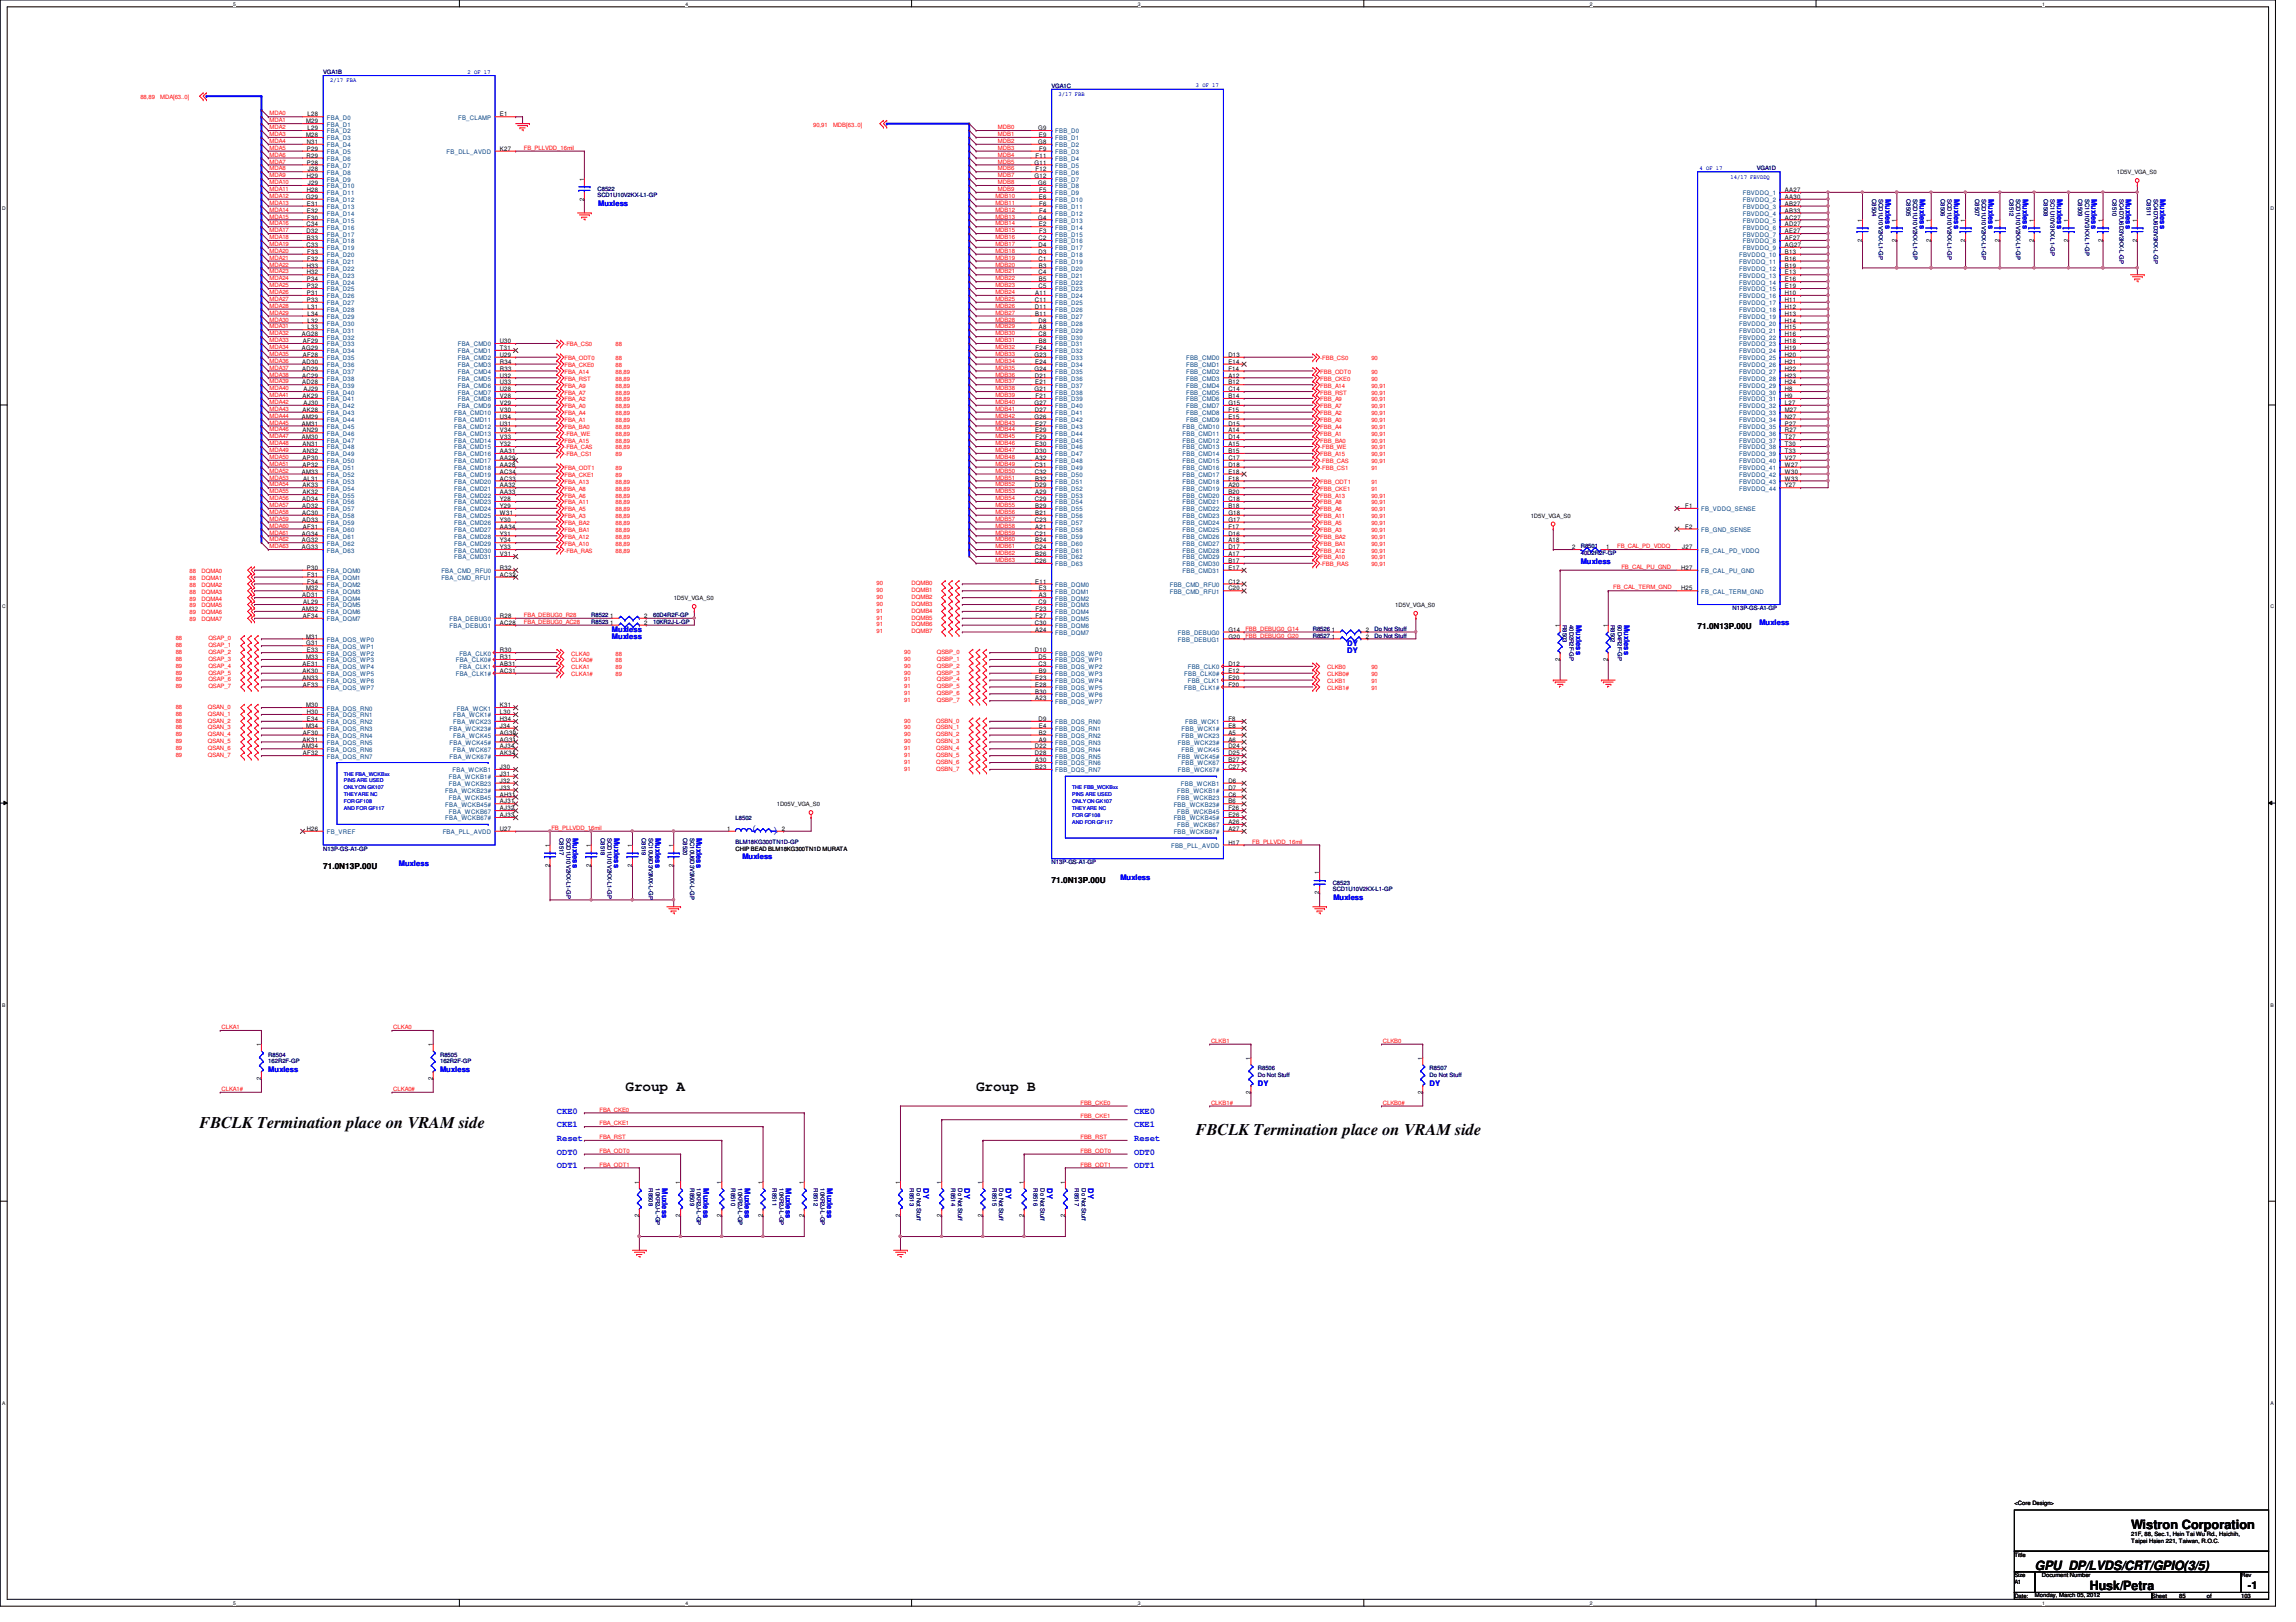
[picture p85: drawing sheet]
<svg xmlns="http://www.w3.org/2000/svg" width="297mm" height="210mm" viewBox="0 0 297 210" stroke-linecap="round" stroke-linejoin="round" font-family="sans-serif">
<defs><g id="words">
<g font-size="2.1">
<text x="25.8" y="146">FBCLK Termination place on VRAM side</text>
<text x="154.7" y="146.9">FBCLK Termination place on VRAM side</text>
</g>
<g font-size="1.9">
<text x="80.9" y="141.1">Group A</text>
<text x="126.3" y="141.1">Group B</text>
</g>
<g font-size="1.7">
<text x="275.7" y="197.8">Wistron Corporation</text>
<text x="263.3" y="203.1">GPU_DP/LVDS/CRT/GPIO(3/5)</text>
<text x="270.4" y="205.8">Husk/Petra</text>
</g>
<text font-size="1.4" x="290.8" y="205.6">-1</text>
<g font-size="1.1">
<text x="219.6" y="81.4">71.0N13P.00U</text>
<text x="41.8" y="112.5">71.0N13P.00U</text>
<text x="136.1" y="114.3">71.0N13P.00U</text>
</g>
<g font-size="1.1" fill="#00f">
<text x="97.4" y="107.5">(</text>
<text x="100.5" y="107.3" transform="rotate(180 100.5 107.3)">(</text>
<text x="72" y="149.4">ODT0</text>
<text x="72" y="147.7">Reset</text>
<text x="72" y="144.1">CKE0</text>
<text x="72" y="145.9">CKE1</text>
<text x="146.7" y="149.4">ODT0</text>
<text x="146.7" y="147.7">Reset</text>
<text x="146.7" y="145.9">CKE1</text>
<text x="146.7" y="144.1">CKE0</text>
<text x="72" y="151.2">ODT1</text>
<text x="146.7" y="151.2">ODT1</text>
</g>
<g font-size="1" fill="#00f">
<text x="77.4" y="26.7">Muxless</text>
<text x="243.9" y="25.8" transform="rotate(90 243.9 25.8)">Muxless</text>
<text x="248.4" y="25.8" transform="rotate(90 248.4 25.8)">Muxless</text>
<text x="252.8" y="25.8" transform="rotate(90 252.8 25.8)">Muxless</text>
<text x="257.3" y="25.8" transform="rotate(90 257.3 25.8)">Muxless</text>
<text x="261.7" y="25.8" transform="rotate(90 261.7 25.8)">Muxless</text>
<text x="266.1" y="25.8" transform="rotate(90 266.1 25.8)">Muxless</text>
<text x="270.6" y="25.8" transform="rotate(90 270.6 25.8)">Muxless</text>
<text x="275" y="25.8" transform="rotate(90 275 25.8)">Muxless</text>
<text x="279.5" y="25.8" transform="rotate(90 279.5 25.8)">Muxless</text>
<text x="204.5" y="72.9">Muxless</text>
<text x="79.2" y="82.7">Muxless</text>
<text x="79.2" y="81.8">Muxless</text>
<text x="174.3" y="83.6">DY</text>
<text x="203.9" y="80.9" transform="rotate(90 203.9 80.9)">Muxless</text>
<text x="210.1" y="80.9" transform="rotate(90 210.1 80.9)">Muxless</text>
<text x="227.6" y="80.9">Muxless</text>
<text x="174.3" y="84.5">DY</text>
<text x="51.6" y="112.1">Muxless</text>
<text x="74.1" y="108.5" transform="rotate(90 74.1 108.5)">Muxless</text>
<text x="79.5" y="108.5" transform="rotate(90 79.5 108.5)">Muxless</text>
<text x="84.8" y="108.5" transform="rotate(90 84.8 108.5)">Muxless</text>
<text x="90.1" y="108.5" transform="rotate(90 90.1 108.5)">Muxless</text>
<text x="96.1" y="111.2">Muxless</text>
<text x="144.9" y="113.8">Muxless</text>
<text x="172.5" y="116.5">Muxless</text>
<text x="34.7" y="138.7">Muxless</text>
<text x="56.9" y="138.7">Muxless</text>
<text x="162.7" y="140.5">DY</text>
<text x="185" y="140.5">DY</text>
<text x="85.7" y="153.8" transform="rotate(90 85.7 153.8)">Muxless</text>
<text x="91" y="153.8" transform="rotate(90 91 153.8)">Muxless</text>
<text x="96.3" y="153.8" transform="rotate(90 96.3 153.8)">Muxless</text>
<text x="101.7" y="153.8" transform="rotate(90 101.7 153.8)">Muxless</text>
<text x="107" y="153.8" transform="rotate(90 107 153.8)">Muxless</text>
<text x="119.5" y="153.8" transform="rotate(90 119.5 153.8)">DY</text>
<text x="124.8" y="153.8" transform="rotate(90 124.8 153.8)">DY</text>
<text x="130.1" y="153.8" transform="rotate(90 130.1 153.8)">DY</text>
<text x="135.5" y="153.8" transform="rotate(90 135.5 153.8)">DY</text>
<text x="140.8" y="153.8" transform="rotate(90 140.8 153.8)">DY</text>
</g>
<g font-size=".8" fill="#000080">
<text x="41.8" y="9.6">VGA1B</text>
<text x="136.1" y="11.4">VGA1C</text>
<text x="227.3" y="22.1">VGA1D</text>
<text x="77.3" y="24.7">C8522</text>
<text x="77.3" y="25.5">SCD1U10V2KX-L1-GP</text>
<text x="242.2" y="25.8" transform="rotate(90 242.2 25.8)">C8504</text>
<text x="243.1" y="25.8" transform="rotate(90 243.1 25.8)">SCD1U10V2KX-L1-GP</text>
<text x="246.6" y="25.8" transform="rotate(90 246.6 25.8)">C8505</text>
<text x="247.5" y="25.8" transform="rotate(90 247.5 25.8)">SCD1U10V2KX-L1-GP</text>
<text x="251.1" y="25.8" transform="rotate(90 251.1 25.8)">C8506</text>
<text x="252" y="25.8" transform="rotate(90 252 25.8)">SCD1U10V2KX-L1-GP</text>
<text x="255.5" y="25.8" transform="rotate(90 255.5 25.8)">C8507</text>
<text x="256.4" y="25.8" transform="rotate(90 256.4 25.8)">SCD1U10V2KX-L1-GP</text>
<text x="260" y="25.8" transform="rotate(90 260 25.8)">C8512</text>
<text x="260.9" y="25.8" transform="rotate(90 260.9 25.8)">SCD1U10V2KX-L1-GP</text>
<text x="264.4" y="25.8" transform="rotate(90 264.4 25.8)">C8508</text>
<text x="265.3" y="25.8" transform="rotate(90 265.3 25.8)">SC1U10V3KX-L1-GP</text>
<text x="268.9" y="25.8" transform="rotate(90 268.9 25.8)">C8509</text>
<text x="269.7" y="25.8" transform="rotate(90 269.7 25.8)">SC1U10V3KX-L1-GP</text>
<text x="273.3" y="25.8" transform="rotate(90 273.3 25.8)">C8510</text>
<text x="274.2" y="25.8" transform="rotate(90 274.2 25.8)">SC4D7U6D3V3KX-L-GP</text>
<text x="277.7" y="25.8" transform="rotate(90 277.7 25.8)">C8511</text>
<text x="278.6" y="25.8" transform="rotate(90 278.6 25.8)">SC4D7U6D3V3KX-L-GP</text>
<text x="204.5" y="71">R8501</text>
<text x="204.5" y="71.8">40D2R2F-GP</text>
<text x="76.5" y="80.7">R8523</text>
<text x="76.5" y="79.8">R8522</text>
<text x="84.5" y="80.7">10KR2J-L-GP</text>
<text x="84.5" y="79.8">60D4R2F-GP</text>
<text x="169.8" y="81.6">R8526</text>
<text x="169.8" y="82.5">R8527</text>
<text x="177.8" y="81.6">Do Not Stuff</text>
<text x="177.8" y="82.5">Do Not Stuff</text>
<text x="202.2" y="80.9" transform="rotate(90 202.2 80.9)">R8503</text>
<text x="203.1" y="80.9" transform="rotate(90 203.1 80.9)">40D2R2F-GP</text>
<text x="208.4" y="80.9" transform="rotate(90 208.4 80.9)">R8502</text>
<text x="209.3" y="80.9" transform="rotate(90 209.3 80.9)">60D4R2F-GP</text>
<text x="224.2" y="79">N13P-GS-A1-GP</text>
<text x="95.2" y="106.1">L8502</text>
<text x="41.8" y="110.1">N13P-GS-A1-GP</text>
<text x="72.4" y="108.5" transform="rotate(90 72.4 108.5)">C8517</text>
<text x="73.3" y="108.5" transform="rotate(90 73.3 108.5)">SCD1U10V2KX-L1-GP</text>
<text x="77.7" y="108.5" transform="rotate(90 77.7 108.5)">C8518</text>
<text x="78.6" y="108.5" transform="rotate(90 78.6 108.5)">SCD1U10V2KX-L1-GP</text>
<text x="83.1" y="108.5" transform="rotate(90 83.1 108.5)">C8519</text>
<text x="83.9" y="108.5" transform="rotate(90 83.9 108.5)">SC10U6D3V3MX-L-GP</text>
<text x="88.4" y="108.5" transform="rotate(90 88.4 108.5)">C8520</text>
<text x="89.3" y="108.5" transform="rotate(90 89.3 108.5)">SC10U6D3V3MX-L-GP</text>
<text x="95.2" y="109.2">BLM18KG300TN1D-GP</text>
<text x="136.1" y="111.8">N13P-GS-A1-GP</text>
<text x="172.4" y="114.5">C8523</text>
<text x="172.4" y="115.3">SCD1U10V2KX-L1-GP</text>
<text x="34.7" y="136.7">R8504</text>
<text x="34.7" y="137.5">162R2F-GP</text>
<text x="56.9" y="136.7">R8505</text>
<text x="56.9" y="137.5">162R2F-GP</text>
<text x="162.7" y="138.5">R8506</text>
<text x="162.7" y="139.3">Do Not Stuff</text>
<text x="185" y="138.5">R8507</text>
<text x="185" y="139.3">Do Not Stuff</text>
<text x="83.9" y="153.8" transform="rotate(90 83.9 153.8)">R8508</text>
<text x="84.8" y="153.8" transform="rotate(90 84.8 153.8)">10KR2J-L-GP</text>
<text x="89.3" y="153.8" transform="rotate(90 89.3 153.8)">R8509</text>
<text x="90.2" y="153.8" transform="rotate(90 90.2 153.8)">10KR2J-L-GP</text>
<text x="94.6" y="153.8" transform="rotate(90 94.6 153.8)">R8510</text>
<text x="95.5" y="153.8" transform="rotate(90 95.5 153.8)">10KR2J-L-GP</text>
<text x="99.9" y="153.8" transform="rotate(90 99.9 153.8)">R8511</text>
<text x="100.8" y="153.8" transform="rotate(90 100.8 153.8)">10KR2J-L-GP</text>
<text x="105.3" y="153.8" transform="rotate(90 105.3 153.8)">R8512</text>
<text x="106.2" y="153.8" transform="rotate(90 106.2 153.8)">10KR2J-L-GP</text>
<text x="117.7" y="153.8" transform="rotate(90 117.7 153.8)">R8513</text>
<text x="118.6" y="153.8" transform="rotate(90 118.6 153.8)">Do Not Stuff</text>
<text x="123.1" y="153.8" transform="rotate(90 123.1 153.8)">R8514</text>
<text x="123.9" y="153.8" transform="rotate(90 123.9 153.8)">Do Not Stuff</text>
<text x="128.4" y="153.8" transform="rotate(90 128.4 153.8)">R8515</text>
<text x="129.3" y="153.8" transform="rotate(90 129.3 153.8)">Do Not Stuff</text>
<text x="133.7" y="153.8" transform="rotate(90 133.7 153.8)">R8516</text>
<text x="134.6" y="153.8" transform="rotate(90 134.6 153.8)">Do Not Stuff</text>
<text x="139.1" y="153.8" transform="rotate(90 139.1 153.8)">R8517</text>
<text x="140" y="153.8" transform="rotate(90 140 153.8)">Do Not Stuff</text>
</g>
<g font-size=".8" fill="#00f">
<text x="42.7" y="10.6">2/17 FBA</text>
<text x="60.5" y="9.5">2 OF 17</text>
<text x="154.7" y="11.3">3 OF 17</text>
<text x="136.9" y="12.4">3/17 FBB</text>
<text x="219.9" y="22">4 OF 17</text>
<text x="223.9" y="23.2">14/17 FBVDDQ</text>
</g>
<g font-size=".8" fill="#f00">
<text x="18.2" y="12.8">88,89</text>
<text x="20.7" y="12.8">MDA[63..0]</text>
<text x="34.9" y="14.9">MDA0</text>
<text x="34.9" y="15.8">MDA1</text>
<text x="34.9" y="17.6">MDA3</text>
<text x="34.9" y="16.7">MDA2</text>
<text x="105.2" y="16.4">90,91</text>
<text x="107.8" y="16.4">MDB[63..0]</text>
<text x="129.1" y="17.6">MDB1</text>
<text x="129.1" y="16.7">MDB0</text>
<text x="34.9" y="19.4">MDA5</text>
<text x="34.9" y="18.5">MDA4</text>
<text x="34.9" y="20.3">MDA6</text>
<text x="34.9" y="22.1">MDA8</text>
<text x="34.9" y="21.2">MDA7</text>
<text x="34.9" y="22.9">MDA9</text>
<text x="34.9" y="23.8">MDA10</text>
<text x="67.8" y="19.4">FB_PLLVDD_16mil</text>
<text x="129.1" y="22.9">MDB7</text>
<text x="129.1" y="19.4">MDB3</text>
<text x="129.1" y="21.2">MDB5</text>
<text x="129.1" y="20.3">MDB4</text>
<text x="129.1" y="18.5">MDB2</text>
<text x="129.1" y="22.1">MDB6</text>
<text x="129.1" y="23.8">MDB8</text>
<text x="34.9" y="25.6">MDA12</text>
<text x="34.9" y="24.7">MDA11</text>
<text x="34.9" y="28.3">MDA15</text>
<text x="34.9" y="27.4">MDA14</text>
<text x="34.9" y="26.5">MDA13</text>
<text x="34.9" y="29.2">MDA16</text>
<text x="128.8" y="26.5">MDB11</text>
<text x="128.8" y="29.2">MDB14</text>
<text x="128.8" y="28.3">MDB13</text>
<text x="128.8" y="25.6">MDB10</text>
<text x="128.8" y="27.4">MDB12</text>
<text x="129.1" y="24.7">MDB9</text>
<text x="34.9" y="30.1">MDA17</text>
<text x="34.9" y="32.7">MDA20</text>
<text x="34.9" y="31.8">MDA19</text>
<text x="34.9" y="30.9">MDA18</text>
<text x="34.9" y="35.4">MDA23</text>
<text x="34.9" y="34.5">MDA22</text>
<text x="34.9" y="33.6">MDA21</text>
<text x="128.8" y="30.9">MDB16</text>
<text x="128.8" y="32.7">MDB18</text>
<text x="128.8" y="35.4">MDB21</text>
<text x="128.8" y="30.1">MDB15</text>
<text x="128.8" y="34.5">MDB20</text>
<text x="128.8" y="33.6">MDB19</text>
<text x="128.8" y="31.8">MDB17</text>
<text x="34.9" y="37.2">MDA25</text>
<text x="34.9" y="36.3">MDA24</text>
<text x="34.9" y="39.8">MDA28</text>
<text x="34.9" y="38.9">MDA27</text>
<text x="34.9" y="38.1">MDA26</text>
<text x="34.9" y="41.6">MDA30</text>
<text x="34.9" y="40.7">MDA29</text>
<text x="128.8" y="36.3">MDB22</text>
<text x="128.8" y="38.1">MDB24</text>
<text x="128.8" y="39.8">MDB26</text>
<text x="128.8" y="37.2">MDB23</text>
<text x="128.8" y="38.9">MDB25</text>
<text x="128.8" y="40.7">MDB27</text>
<text x="128.8" y="41.6">MDB28</text>
<text x="34.9" y="46.1">MDA35</text>
<text x="34.9" y="47.8">MDA37</text>
<text x="34.9" y="46.9">MDA36</text>
<text x="34.9" y="42.5">MDA31</text>
<text x="34.9" y="44.3">MDA33</text>
<text x="34.9" y="43.4">MDA32</text>
<text x="34.9" y="45.2">MDA34</text>
<text x="73" y="47.5">FBA_CKE0</text>
<text x="73" y="44.8">-FBA_CS0</text>
<text x="73" y="46.6">FBA_ODT0</text>
<text x="79.6" y="47.5">88</text>
<text x="79.6" y="44.8">88</text>
<text x="79.6" y="46.6">88</text>
<text x="128.8" y="43.4">MDB30</text>
<text x="128.8" y="46.1">MDB33</text>
<text x="128.8" y="45.2">MDB32</text>
<text x="128.8" y="46.9">MDB34</text>
<text x="128.8" y="44.3">MDB31</text>
<text x="128.8" y="47.8">MDB35</text>
<text x="128.8" y="42.5">MDB29</text>
<text x="170.8" y="46.6">-FBB_CS0</text>
<text x="177.4" y="46.6">90</text>
<text x="34.9" y="48.7">MDA38</text>
<text x="34.9" y="49.6">MDA39</text>
<text x="34.9" y="50.5">MDA40</text>
<text x="34.9" y="52.3">MDA42</text>
<text x="34.9" y="51.4">MDA41</text>
<text x="34.9" y="53.2">MDA43</text>
<text x="73" y="51.1">FBA_A7</text>
<text x="73" y="50.2">FBA_A9</text>
<text x="73" y="53.7">FBA_A4</text>
<text x="73" y="51.9">FBA_A2</text>
<text x="73" y="49.3">FBA_RST</text>
<text x="73" y="52.8">FBA_A0</text>
<text x="73" y="48.4">FBA_A14</text>
<text x="79.6" y="51.1">88,89</text>
<text x="79.6" y="50.2">88,89</text>
<text x="79.6" y="53.7">88,89</text>
<text x="79.6" y="51.9">88,89</text>
<text x="79.6" y="49.3">88,89</text>
<text x="79.6" y="52.8">88,89</text>
<text x="79.6" y="48.4">88,89</text>
<text x="128.8" y="52.3">MDB40</text>
<text x="128.8" y="53.2">MDB41</text>
<text x="128.8" y="48.7">MDB36</text>
<text x="128.8" y="50.5">MDB38</text>
<text x="128.8" y="49.6">MDB37</text>
<text x="128.8" y="51.4">MDB39</text>
<text x="170.8" y="51.1">FBB_RST</text>
<text x="170.8" y="48.4">FBB_ODT0</text>
<text x="170.8" y="49.3">FBB_CKE0</text>
<text x="170.8" y="51.9">FBB_A9</text>
<text x="170.8" y="52.8">FBB_A7</text>
<text x="170.8" y="53.7">FBB_A2</text>
<text x="170.8" y="50.2">FBB_A14</text>
<text x="177.4" y="49.3">90</text>
<text x="177.4" y="51.1">90,91</text>
<text x="177.4" y="48.4">90</text>
<text x="177.4" y="51.9">90,91</text>
<text x="177.4" y="52.8">90,91</text>
<text x="177.4" y="53.7">90,91</text>
<text x="177.4" y="50.2">90,91</text>
<text x="34.9" y="54.1">MDA44</text>
<text x="34.9" y="56.7">MDA47</text>
<text x="34.9" y="55.8">MDA46</text>
<text x="34.9" y="54.9">MDA45</text>
<text x="34.9" y="59.4">MDA50</text>
<text x="34.9" y="58.5">MDA49</text>
<text x="34.9" y="57.6">MDA48</text>
<text x="73" y="59.1">-FBA_CS1</text>
<text x="73" y="56.4">-FBA_WE</text>
<text x="73" y="54.6">FBA_A1</text>
<text x="73" y="58.2">-FBA_CAS</text>
<text x="73" y="55.5">FBA_BA0</text>
<text x="73" y="57.3">FBA_A15</text>
<text x="79.6" y="59.1">89</text>
<text x="79.6" y="56.4">88,89</text>
<text x="79.6" y="54.6">88,89</text>
<text x="79.6" y="57.3">88,89</text>
<text x="79.6" y="58.2">88,89</text>
<text x="79.6" y="55.5">88,89</text>
<text x="128.8" y="58.5">MDB47</text>
<text x="128.8" y="57.6">MDB46</text>
<text x="128.8" y="56.7">MDB45</text>
<text x="128.8" y="54.9">MDB43</text>
<text x="128.8" y="55.8">MDB44</text>
<text x="128.8" y="59.4">MDB48</text>
<text x="128.8" y="54.1">MDB42</text>
<text x="170.8" y="55.5">FBB_A4</text>
<text x="170.8" y="59.9">-FBB_CAS</text>
<text x="170.8" y="54.6">FBB_A0</text>
<text x="170.8" y="56.4">FBB_A1</text>
<text x="170.8" y="57.3">FBB_BA0</text>
<text x="170.8" y="58.2">-FBB_WE</text>
<text x="170.8" y="59.1">FBB_A15</text>
<text x="177.4" y="59.9">90,91</text>
<text x="177.4" y="58.2">90,91</text>
<text x="177.4" y="57.3">90,91</text>
<text x="177.4" y="55.5">90,91</text>
<text x="177.4" y="54.6">90,91</text>
<text x="177.4" y="56.4">90,91</text>
<text x="177.4" y="59.1">90,91</text>
<text x="34.9" y="60.3">MDA51</text>
<text x="34.9" y="62.9">MDA54</text>
<text x="34.9" y="62.1">MDA53</text>
<text x="34.9" y="61.2">MDA52</text>
<text x="34.9" y="64.7">MDA56</text>
<text x="34.9" y="63.8">MDA55</text>
<text x="34.9" y="65.6">MDA57</text>
<text x="73" y="63.5">FBA_A8</text>
<text x="73" y="62.6">FBA_A13</text>
<text x="73" y="65.3">FBA_A11</text>
<text x="73" y="64.4">FBA_A6</text>
<text x="73" y="60.8">FBA_ODT1</text>
<text x="73" y="61.7">FBA_CKE1</text>
<text x="79.6" y="63.5">88,89</text>
<text x="79.6" y="62.6">88,89</text>
<text x="79.6" y="65.3">88,89</text>
<text x="79.6" y="64.4">88,89</text>
<text x="79.6" y="60.8">89</text>
<text x="79.6" y="61.7">89</text>
<text x="128.8" y="61.2">MDB50</text>
<text x="128.8" y="65.6">MDB55</text>
<text x="128.8" y="63.8">MDB53</text>
<text x="128.8" y="60.3">MDB49</text>
<text x="128.8" y="62.9">MDB52</text>
<text x="128.8" y="64.7">MDB54</text>
<text x="128.8" y="62.1">MDB51</text>
<text x="170.8" y="62.6">FBB_ODT1</text>
<text x="170.8" y="60.8">-FBB_CS1</text>
<text x="170.8" y="63.5">FBB_CKE1</text>
<text x="170.8" y="64.4">FBB_A13</text>
<text x="170.8" y="65.3">FBB_A8</text>
<text x="177.4" y="60.8">91</text>
<text x="177.4" y="63.5">91</text>
<text x="177.4" y="62.6">91</text>
<text x="177.4" y="65.3">90,91</text>
<text x="177.4" y="64.4">90,91</text>
<text x="34.9" y="66.5">MDA58</text>
<text x="34.9" y="67.4">MDA59</text>
<text x="34.9" y="68.3">MDA60</text>
<text x="34.9" y="69.2">MDA61</text>
<text x="34.9" y="70.1">MDA62</text>
<text x="34.9" y="71">MDA63</text>
<text x="73" y="71.5">-FBA_RAS</text>
<text x="73" y="67.9">FBA_BA2</text>
<text x="73" y="66.2">FBA_A5</text>
<text x="73" y="69.7">FBA_A12</text>
<text x="73" y="70.6">FBA_A10</text>
<text x="73" y="67.1">FBA_A3</text>
<text x="73" y="68.8">FBA_BA1</text>
<text x="79.6" y="66.2">88,89</text>
<text x="79.6" y="69.7">88,89</text>
<text x="79.6" y="70.6">88,89</text>
<text x="79.6" y="67.1">88,89</text>
<text x="79.6" y="71.5">88,89</text>
<text x="79.6" y="67.9">88,89</text>
<text x="79.6" y="68.8">88,89</text>
<text x="128.8" y="69.2">MDB59</text>
<text x="128.8" y="68.3">MDB58</text>
<text x="128.8" y="70.1">MDB60</text>
<text x="128.8" y="71">MDB61</text>
<text x="128.8" y="66.5">MDB56</text>
<text x="128.8" y="67.4">MDB57</text>
<text x="128.8" y="71.8">MDB62</text>
<text x="170.8" y="66.2">FBB_A6</text>
<text x="170.8" y="67.1">FBB_A11</text>
<text x="170.8" y="67.9">FBB_A5</text>
<text x="170.8" y="68.8">FBB_A3</text>
<text x="170.8" y="69.7">FBB_BA2</text>
<text x="170.8" y="70.6">FBB_BA1</text>
<text x="170.8" y="71.5">FBB_A12</text>
<text x="177.4" y="69.7">90,91</text>
<text x="177.4" y="70.6">90,91</text>
<text x="177.4" y="66.2">90,91</text>
<text x="177.4" y="67.9">90,91</text>
<text x="177.4" y="68.8">90,91</text>
<text x="177.4" y="67.1">90,91</text>
<text x="177.4" y="71.5">90,91</text>
<text x="209.2" y="71">FB_CAL_PD_VDDQ</text>
<text x="24.5" y="74.2">88</text>
<text x="24.5" y="75.1">88</text>
<text x="24.5" y="75.9">88</text>
<text x="24.5" y="76.8">88</text>
<text x="24.5" y="77.7">89</text>
<text x="26.1" y="74.2">DQMA0</text>
<text x="26.1" y="75.1">DQMA1</text>
<text x="26.1" y="75.9">DQMA2</text>
<text x="26.1" y="76.8">DQMA3</text>
<text x="26.1" y="77.7">DQMA4</text>
<text x="113.4" y="75.7">90</text>
<text x="113.4" y="76.6">90</text>
<text x="113.4" y="77.5">90</text>
<text x="117.9" y="75.7">DQMB0</text>
<text x="117.9" y="76.6">DQMB1</text>
<text x="117.9" y="77.5">DQMB2</text>
<text x="128.8" y="72.7">MDB63</text>
<text x="170.8" y="73.3">-FBB_RAS</text>
<text x="170.8" y="72.4">FBB_A10</text>
<text x="177.4" y="73.3">90,91</text>
<text x="177.4" y="72.4">90,91</text>
<text x="208.7" y="76.3">FB_CAL_TERM_GND</text>
<text x="209.8" y="73.6">FB_CAL_PU_GND</text>
<text x="22.7" y="83.7">88</text>
<text x="22.7" y="82.8">88</text>
<text x="24.5" y="78.6">89</text>
<text x="24.5" y="79.5">89</text>
<text x="24.5" y="80.4">89</text>
<text x="26.1" y="78.6">DQMA5</text>
<text x="26.1" y="79.5">DQMA6</text>
<text x="26.1" y="80.4">DQMA7</text>
<text x="27" y="83.7">QSAP_1</text>
<text x="27" y="82.8">QSAP_0</text>
<text x="67.8" y="80.7">FBA_DEBUG0_AC28</text>
<text x="67.8" y="79.8">FBA_DEBUG0_R28</text>
<text x="113.4" y="78.4">90</text>
<text x="113.4" y="79.3">91</text>
<text x="113.4" y="80.2">91</text>
<text x="113.4" y="81.1">91</text>
<text x="113.4" y="82">91</text>
<text x="117.9" y="78.4">DQMB3</text>
<text x="117.9" y="79.3">DQMB4</text>
<text x="117.9" y="80.2">DQMB5</text>
<text x="117.9" y="81.1">DQMB6</text>
<text x="117.9" y="82">DQMB7</text>
<text x="161.1" y="81.6">FBB_DEBUG0_G14</text>
<text x="161.1" y="82.5">FBB_DEBUG0_G20</text>
<text x="22.7" y="86.4">89</text>
<text x="22.7" y="85.5">88</text>
<text x="22.7" y="84.6">88</text>
<text x="22.7" y="89.1">89</text>
<text x="22.7" y="88.2">89</text>
<text x="22.7" y="87.3">89</text>
<text x="27" y="86.4">QSAP_4</text>
<text x="27" y="85.5">QSAP_3</text>
<text x="27" y="84.6">QSAP_2</text>
<text x="27" y="89.1">QSAP_7</text>
<text x="27" y="88.2">QSAP_6</text>
<text x="27" y="87.3">QSAP_5</text>
<text x="73.9" y="86.6">CLKA1</text>
<text x="73.9" y="87.5">CLKA1#</text>
<text x="73.9" y="84.8">CLKA0</text>
<text x="73.9" y="85.7">CLKA0#</text>
<text x="79.6" y="87.5">89</text>
<text x="79.6" y="85.7">88</text>
<text x="79.6" y="86.6">89</text>
<text x="79.6" y="84.8">88</text>
<text x="117" y="84.6">90</text>
<text x="117" y="85.5">90</text>
<text x="117" y="86.4">90</text>
<text x="117" y="87.3">90</text>
<text x="117" y="88.2">91</text>
<text x="117" y="89.1">91</text>
<text x="117" y="90">91</text>
<text x="121.2" y="84.6">QSBP_0</text>
<text x="121.2" y="85.5">QSBP_1</text>
<text x="121.2" y="86.4">QSBP_2</text>
<text x="121.2" y="87.3">QSBP_3</text>
<text x="121.2" y="88.2">QSBP_4</text>
<text x="121.2" y="89.1">QSBP_5</text>
<text x="121.2" y="90">QSBP_6</text>
<text x="171.7" y="88.4">CLKB1</text>
<text x="171.7" y="86.6">CLKB0</text>
<text x="171.7" y="87.5">CLKB0#</text>
<text x="171.7" y="89.3">CLKB1#</text>
<text x="177.4" y="88.4">91</text>
<text x="177.4" y="86.6">90</text>
<text x="177.4" y="87.5">90</text>
<text x="177.4" y="89.3">91</text>
<text x="22.7" y="93.5">88</text>
<text x="22.7" y="92.6">88</text>
<text x="22.7" y="91.7">88</text>
<text x="22.7" y="95.3">89</text>
<text x="22.7" y="94.4">88</text>
<text x="26.9" y="93.5">QSAN_2</text>
<text x="26.9" y="92.6">QSAN_1</text>
<text x="26.9" y="91.7">QSAN_0</text>
<text x="26.9" y="95.3">QSAN_4</text>
<text x="26.9" y="94.4">QSAN_3</text>
<text x="117" y="90.8">91</text>
<text x="117" y="93.5">90</text>
<text x="117" y="94.4">90</text>
<text x="117" y="95.3">90</text>
<text x="121.1" y="93.5">QSBN_0</text>
<text x="121.1" y="94.4">QSBN_1</text>
<text x="121.1" y="95.3">QSBN_2</text>
<text x="121.2" y="90.8">QSBP_7</text>
<text x="22.7" y="96.2">89</text>
<text x="22.7" y="97.1">89</text>
<text x="22.7" y="98">89</text>
<text x="26.9" y="96.2">QSAN_5</text>
<text x="26.9" y="97.1">QSAN_6</text>
<text x="26.9" y="98">QSAN_7</text>
<text x="117" y="96.2">90</text>
<text x="117" y="97.1">91</text>
<text x="117" y="98">91</text>
<text x="117" y="98.8">91</text>
<text x="117" y="99.7">91</text>
<text x="121.1" y="96.2">QSBN_3</text>
<text x="121.1" y="97.1">QSBN_4</text>
<text x="121.1" y="98">QSBN_5</text>
<text x="121.1" y="98.8">QSBN_6</text>
<text x="121.1" y="99.7">QSBN_7</text>
<text x="71.3" y="107.4">FB_PLLVDD_16mil</text>
<text x="162" y="109.2">FB_PLLVDD_16mil</text>
<text x="28.7" y="133.2">CLKA1</text>
<text x="50.9" y="133.2">CLKA0</text>
<text x="156.7" y="135">CLKB1</text>
<text x="178.9" y="135">CLKB0</text>
<text x="28.7" y="141.2">CLKA1#</text>
<text x="50.9" y="141.2">CLKA0#</text>
<text x="77.6" y="143.8">FBA_CKE0</text>
<text x="139.8" y="143">FBB_CKE0</text>
<text x="156.7" y="143">CLKB1#</text>
<text x="178.9" y="143">CLKB0#</text>
<text x="77.6" y="149.2">FBA_ODT0</text>
<text x="77.6" y="145.6">FBA_CKE1</text>
<text x="77.6" y="147.4">FBA_RST</text>
<text x="139.8" y="149.2">FBB_ODT0</text>
<text x="139.8" y="147.4">FBB_RST</text>
<text x="139.8" y="144.7">FBB_CKE1</text>
<text x="77.6" y="151">FBA_ODT1</text>
<text x="139.8" y="151">FBB_ODT1</text>
</g>
<g font-size=".8">
<text x="39.6" y="17.7">M28</text>
<text x="39.6" y="16">M29</text>
<text x="39.8" y="16.8">L29</text>
<text x="39.8" y="15.1">L28</text>
<text x="64.7" y="15.1">E1</text>
<text x="134.3" y="16.8">G9</text>
<text x="134.4" y="17.7">E9</text>
<text x="39.7" y="20.4">R29</text>
<text x="39.7" y="23.1">H29</text>
<text x="39.7" y="21.3">P28</text>
<text x="39.7" y="19.5">P29</text>
<text x="39.7" y="18.6">N31</text>
<text x="39.8" y="24">J29</text>
<text x="39.8" y="22.2">J28</text>
<text x="64.7" y="19.5">K27</text>
<text x="75.6" y="23.4" transform="rotate(-90 75.6 23.4)">1</text>
<text x="133.9" y="23.1">G12</text>
<text x="133.9" y="21.3">G11</text>
<text x="134" y="22.2">F12</text>
<text x="134" y="20.4">F11</text>
<text x="134.3" y="24">G6</text>
<text x="134.3" y="18.6">G8</text>
<text x="134.4" y="19.5">F9</text>
<text x="273.9" y="22.5">1D5V_VGA_S0</text>
<text x="39.6" y="25.7">G29</text>
<text x="39.7" y="29.3">C34</text>
<text x="39.7" y="27.5">E32</text>
<text x="39.7" y="26.6">E31</text>
<text x="39.7" y="24.8">H28</text>
<text x="39.7" y="28.4">F30</text>
<text x="75.6" y="26" transform="rotate(-90 75.6 26)">2</text>
<text x="134.3" y="28.4">G4</text>
<text x="134.4" y="29.3">E2</text>
<text x="134.4" y="25.7">E6</text>
<text x="134.4" y="27.5">F4</text>
<text x="134.4" y="26.6">F6</text>
<text x="134.4" y="24.8">F5</text>
<text x="230.9" y="29.3">AD27</text>
<text x="230.9" y="28.4">AC27</text>
<text x="230.9" y="27.5">AB33</text>
<text x="230.9" y="26.6">AB27</text>
<text x="230.9" y="25.7">AA30</text>
<text x="230.9" y="24.8">AA27</text>
<text x="240.9" y="28.7" transform="rotate(-90 240.9 28.7)">1</text>
<text x="245.4" y="28.7" transform="rotate(-90 245.4 28.7)">1</text>
<text x="249.8" y="28.7" transform="rotate(-90 249.8 28.7)">1</text>
<text x="254.3" y="28.7" transform="rotate(-90 254.3 28.7)">1</text>
<text x="258.7" y="28.7" transform="rotate(-90 258.7 28.7)">1</text>
<text x="263.1" y="28.7" transform="rotate(-90 263.1 28.7)">1</text>
<text x="267.6" y="28.7" transform="rotate(-90 267.6 28.7)">1</text>
<text x="272" y="28.7" transform="rotate(-90 272 28.7)">1</text>
<text x="276.5" y="28.7" transform="rotate(-90 276.5 28.7)">1</text>
<text x="39.7" y="32">C33</text>
<text x="39.7" y="30.2">D32</text>
<text x="39.7" y="35.5">H32</text>
<text x="39.7" y="34.6">H33</text>
<text x="39.7" y="31.1">B33</text>
<text x="39.7" y="33.7">F32</text>
<text x="39.7" y="32.9">F33</text>
<text x="134.4" y="35.5">C4</text>
<text x="134.4" y="33.7">C1</text>
<text x="134.4" y="32.9">D3</text>
<text x="134.4" y="32">D4</text>
<text x="134.4" y="31.1">C2</text>
<text x="134.4" y="34.6">B3</text>
<text x="134.4" y="30.2">F3</text>
<text x="230.9" y="35.5">E13</text>
<text x="230.9" y="34.6">B19</text>
<text x="230.9" y="33.7">B16</text>
<text x="230.9" y="32.9">B13</text>
<text x="230.9" y="32">AG27</text>
<text x="230.9" y="31.1">AF27</text>
<text x="230.9" y="30.2">AE27</text>
<text x="240.9" y="31.3" transform="rotate(-90 240.9 31.3)">2</text>
<text x="245.4" y="31.3" transform="rotate(-90 245.4 31.3)">2</text>
<text x="249.8" y="31.3" transform="rotate(-90 249.8 31.3)">2</text>
<text x="254.3" y="31.3" transform="rotate(-90 254.3 31.3)">2</text>
<text x="258.7" y="31.3" transform="rotate(-90 258.7 31.3)">2</text>
<text x="263.1" y="31.3" transform="rotate(-90 263.1 31.3)">2</text>
<text x="267.6" y="31.3" transform="rotate(-90 267.6 31.3)">2</text>
<text x="272" y="31.3" transform="rotate(-90 272 31.3)">2</text>
<text x="276.5" y="31.3" transform="rotate(-90 276.5 31.3)">2</text>
<text x="39.7" y="39.1">P33</text>
<text x="39.7" y="38.2">P31</text>
<text x="39.7" y="37.3">P32</text>
<text x="39.7" y="36.4">P34</text>
<text x="39.8" y="41.7">L32</text>
<text x="39.8" y="40.9">L34</text>
<text x="39.8" y="40">L31</text>
<text x="133.9" y="40">D11</text>
<text x="133.9" y="39.1">C11</text>
<text x="133.9" y="40.9">B11</text>
<text x="133.9" y="38.2">A11</text>
<text x="134.4" y="41.7">D8</text>
<text x="134.4" y="37.3">C5</text>
<text x="134.4" y="36.4">B5</text>
<text x="230.9" y="41.7">H14</text>
<text x="230.9" y="40.9">H13</text>
<text x="230.9" y="40">H12</text>
<text x="230.9" y="39.1">H11</text>
<text x="230.9" y="38.2">H10</text>
<text x="230.9" y="37.3">E19</text>
<text x="230.9" y="36.4">E16</text>
<text x="39.1" y="45.3">AG29</text>
<text x="39.1" y="43.5">AG28</text>
<text x="39.1" y="48">AD29</text>
<text x="39.1" y="47.1">AD30</text>
<text x="39.2" y="46.2">AF28</text>
<text x="39.2" y="44.4">AF29</text>
<text x="39.8" y="42.6">L33</text>
<text x="64.7" y="48">R33</text>
<text x="64.7" y="47.1">R34</text>
<text x="64.7" y="46.2">U29</text>
<text x="64.7" y="45.3">T31</text>
<text x="64.7" y="44.4">U30</text>
<text x="133.9" y="48">G24</text>
<text x="133.9" y="46.2">G23</text>
<text x="133.9" y="47.1">E24</text>
<text x="134" y="45.3">F24</text>
<text x="134.4" y="43.5">C8</text>
<text x="134.4" y="44.4">B8</text>
<text x="134.4" y="42.6">A8</text>
<text x="158.9" y="48">F14</text>
<text x="158.9" y="47.1">E14</text>
<text x="158.9" y="46.2">D13</text>
<text x="230.9" y="48">H22</text>
<text x="230.9" y="47.1">H21</text>
<text x="230.9" y="46.2">H20</text>
<text x="230.9" y="45.3">H19</text>
<text x="230.9" y="44.4">H18</text>
<text x="230.9" y="43.5">H16</text>
<text x="230.9" y="42.6">H15</text>
<text x="39.1" y="49.7">AD28</text>
<text x="39.1" y="48.9">AC29</text>
<text x="39.2" y="53.3">AK28</text>
<text x="39.2" y="51.5">AK29</text>
<text x="39.3" y="52.4">AJ30</text>
<text x="39.3" y="50.6">AJ29</text>
<text x="64.7" y="53.3">V30</text>
<text x="64.7" y="52.4">V29</text>
<text x="64.7" y="51.5">V28</text>
<text x="64.7" y="50.6">U28</text>
<text x="64.7" y="49.7">U33</text>
<text x="64.7" y="48.9">U32</text>
<text x="133.9" y="52.4">G27</text>
<text x="133.9" y="50.6">G21</text>
<text x="133.9" y="53.3">D27</text>
<text x="133.9" y="48.9">D21</text>
<text x="133.9" y="49.7">E21</text>
<text x="134" y="51.5">F21</text>
<text x="158.9" y="53.3">F15</text>
<text x="158.9" y="52.4">G15</text>
<text x="158.9" y="51.5">B14</text>
<text x="158.9" y="50.6">C14</text>
<text x="158.9" y="49.7">B12</text>
<text x="158.9" y="48.9">A12</text>
<text x="230.9" y="53.3">M27</text>
<text x="230.9" y="52.4">L27</text>
<text x="230.9" y="51.5">H9</text>
<text x="230.9" y="50.6">H8</text>
<text x="230.9" y="49.7">H24</text>
<text x="230.9" y="48.9">H23</text>
<text x="39.1" y="56.9">AM30</text>
<text x="39.1" y="55.1">AM31</text>
<text x="39.1" y="54.2">AM29</text>
<text x="39.2" y="59.5">AP30</text>
<text x="39.2" y="58.6">AN32</text>
<text x="39.2" y="57.7">AN31</text>
<text x="39.2" y="56">AN29</text>
<text x="64.7" y="59.5">AA29</text>
<text x="64.7" y="58.6">AA31</text>
<text x="64.7" y="57.7">Y32</text>
<text x="64.7" y="56.9">V33</text>
<text x="64.7" y="56">V34</text>
<text x="64.7" y="55.1">U31</text>
<text x="64.7" y="54.2">U34</text>
<text x="133.9" y="54.2">G26</text>
<text x="133.9" y="58.6">D30</text>
<text x="133.9" y="59.5">A32</text>
<text x="133.9" y="57.7">E30</text>
<text x="133.9" y="56">E29</text>
<text x="133.9" y="55.1">E27</text>
<text x="134" y="56.9">F29</text>
<text x="158.9" y="59.5">C17</text>
<text x="158.9" y="58.6">B15</text>
<text x="158.9" y="57.7">A15</text>
<text x="158.9" y="56.9">D14</text>
<text x="158.9" y="56">A14</text>
<text x="158.9" y="55.1">D15</text>
<text x="158.9" y="54.2">E15</text>
<text x="230.9" y="59.5">V27</text>
<text x="230.9" y="58.6">T33</text>
<text x="230.9" y="57.7">T30</text>
<text x="230.9" y="56.9">T27</text>
<text x="230.9" y="56">R27</text>
<text x="230.9" y="55.1">P27</text>
<text x="230.9" y="54.2">N27</text>
<text x="39.1" y="61.3">AM33</text>
<text x="39.1" y="65.7">AD32</text>
<text x="39.1" y="64.9">AD34</text>
<text x="39.2" y="64">AK32</text>
<text x="39.2" y="63.1">AK33</text>
<text x="39.2" y="60.4">AP32</text>
<text x="39.2" y="62.2">AL31</text>
<text x="64.7" y="65.7">Y29</text>
<text x="64.7" y="64.9">Y28</text>
<text x="64.7" y="64">AA33</text>
<text x="64.7" y="63.1">AA32</text>
<text x="64.7" y="62.2">AC33</text>
<text x="64.7" y="61.3">AC34</text>
<text x="64.7" y="60.4">AA28</text>
<text x="133.9" y="64.9">C29</text>
<text x="133.9" y="63.1">D29</text>
<text x="133.9" y="61.3">C32</text>
<text x="133.9" y="60.4">C31</text>
<text x="133.9" y="65.7">B29</text>
<text x="133.9" y="64">A29</text>
<text x="133.9" y="62.2">B32</text>
<text x="158.9" y="65.7">B18</text>
<text x="158.9" y="64.9">C18</text>
<text x="158.9" y="64">B20</text>
<text x="158.9" y="63.1">A20</text>
<text x="158.9" y="62.2">F18</text>
<text x="158.9" y="61.3">E18</text>
<text x="158.9" y="60.4">D18</text>
<text x="218" y="65.7">F1</text>
<text x="230.9" y="63.1">Y27</text>
<text x="230.9" y="62.2">W33</text>
<text x="230.9" y="61.3">W30</text>
<text x="230.9" y="60.4">W27</text>
<text x="39.1" y="71.1">AG33</text>
<text x="39.1" y="70.2">AG32</text>
<text x="39.1" y="69.3">AG34</text>
<text x="39.1" y="67.5">AD33</text>
<text x="39.1" y="66.6">AC30</text>
<text x="39.2" y="68.4">AF31</text>
<text x="64.7" y="72">V31</text>
<text x="64.7" y="71.1">Y33</text>
<text x="64.7" y="70.2">Y34</text>
<text x="64.7" y="69.3">Y31</text>
<text x="64.7" y="68.4">AA34</text>
<text x="64.7" y="67.5">Y30</text>
<text x="64.7" y="66.6">W31</text>
<text x="133.9" y="71.1">C24</text>
<text x="133.9" y="69.3">C21</text>
<text x="133.9" y="67.5">C23</text>
<text x="133.9" y="72">B26</text>
<text x="133.9" y="70.2">B24</text>
<text x="133.9" y="68.4">A21</text>
<text x="133.9" y="66.6">B21</text>
<text x="158.9" y="72">A17</text>
<text x="158.9" y="71.1">D17</text>
<text x="158.9" y="70.2">A18</text>
<text x="158.9" y="69.3">D16</text>
<text x="158.9" y="68.4">F17</text>
<text x="158.9" y="67.5">G17</text>
<text x="158.9" y="66.6">G18</text>
<text x="198" y="67">1D5V_VGA_S0</text>
<text x="203.4" y="71.1">2</text>
<text x="207.8" y="71.1">1</text>
<text x="217.6" y="71.1">J27</text>
<text x="218" y="68.4">F2</text>
<text x="39.1" y="77.3">AD31</text>
<text x="39.6" y="76.4">M32</text>
<text x="39.7" y="73.7">P30</text>
<text x="39.7" y="75.5">F34</text>
<text x="39.7" y="74.6">F31</text>
<text x="64.7" y="74.6">AC32</text>
<text x="64.7" y="73.7">R32</text>
<text x="87.2" y="77.6">1D5V_VGA_S0</text>
<text x="133.9" y="72.9">C26</text>
<text x="133.9" y="75.5">E11</text>
<text x="134.4" y="77.3">A3</text>
<text x="134.4" y="76.4">E3</text>
<text x="158.9" y="76.4">C20</text>
<text x="158.9" y="75.5">C12</text>
<text x="158.9" y="73.7">E17</text>
<text x="158.9" y="72.9">B17</text>
<text x="217.5" y="76.4">H25</text>
<text x="217.5" y="73.7">H27</text>
<text x="39.1" y="79.1">AM32</text>
<text x="39.2" y="80">AF34</text>
<text x="39.2" y="78.2">AL29</text>
<text x="39.6" y="83.5">G31</text>
<text x="39.6" y="82.6">M31</text>
<text x="64.7" y="80.9">AC28</text>
<text x="64.7" y="80">R28</text>
<text x="78.9" y="80.9">1</text>
<text x="78.9" y="80">1</text>
<text x="83.4" y="80.9">2</text>
<text x="83.4" y="80">2</text>
<text x="133.9" y="80.9">C30</text>
<text x="133.9" y="81.7">A24</text>
<text x="134" y="80">F27</text>
<text x="134" y="79.1">F23</text>
<text x="134.4" y="78.2">C9</text>
<text x="158.9" y="82.6">G20</text>
<text x="158.9" y="81.7">G14</text>
<text x="172.3" y="81.7">1</text>
<text x="172.3" y="82.6">1</text>
<text x="176.7" y="81.7">2</text>
<text x="176.7" y="82.6">2</text>
<text x="180.5" y="78.5">1D5V_VGA_S0</text>
<text x="201.8" y="81.2" transform="rotate(-90 201.8 81.2)">1</text>
<text x="208" y="81.2" transform="rotate(-90 208 81.2)">1</text>
<text x="39.2" y="88">AN33</text>
<text x="39.2" y="87.1">AK30</text>
<text x="39.2" y="86.2">AE31</text>
<text x="39.2" y="88.9">AF33</text>
<text x="39.6" y="85.3">M33</text>
<text x="39.7" y="84.4">E33</text>
<text x="64.7" y="87.1">AC31</text>
<text x="64.7" y="86.2">AB31</text>
<text x="64.7" y="85.3">R31</text>
<text x="64.7" y="84.4">R30</text>
<text x="133.9" y="84.4">D10</text>
<text x="133.9" y="89.7">B30</text>
<text x="133.9" y="88.9">E28</text>
<text x="133.9" y="88">E23</text>
<text x="134.4" y="86.2">C3</text>
<text x="134.4" y="85.3">D5</text>
<text x="134.4" y="87.1">B9</text>
<text x="158.9" y="88.9">F20</text>
<text x="158.9" y="88">E20</text>
<text x="158.9" y="87.1">E12</text>
<text x="158.9" y="86.2">D12</text>
<text x="201.8" y="85.5" transform="rotate(-90 201.8 85.5)">2</text>
<text x="208" y="85.5" transform="rotate(-90 208 85.5)">2</text>
<text x="39.2" y="96">AK31</text>
<text x="39.2" y="95.1">AF30</text>
<text x="39.6" y="94.2">M34</text>
<text x="39.6" y="91.5">M30</text>
<text x="39.7" y="93.3">E34</text>
<text x="39.7" y="92.4">H30</text>
<text x="64.7" y="96">AG31</text>
<text x="64.7" y="95.1">AG30</text>
<text x="64.7" y="94.2">J34</text>
<text x="64.7" y="93.3">H34</text>
<text x="64.7" y="92.4">L30</text>
<text x="64.7" y="91.5">K31</text>
<text x="133.9" y="90.6">A23</text>
<text x="134.4" y="93.3">D9</text>
<text x="134.4" y="96">A9</text>
<text x="134.4" y="95.1">B2</text>
<text x="134.4" y="94.2">E4</text>
<text x="158.9" y="96">A6</text>
<text x="158.9" y="95.1">A5</text>
<text x="158.9" y="94.2">E8</text>
<text x="158.9" y="93.3">F8</text>
<text x="39.1" y="96.9">AM34</text>
<text x="39.2" y="97.7">AF32</text>
<text x="64.7" y="101.3">J32</text>
<text x="64.7" y="100.4">J31</text>
<text x="64.7" y="99.5">J30</text>
<text x="64.7" y="97.7">AK34</text>
<text x="64.7" y="96.9">AJ34</text>
<text x="133.9" y="97.7">D28</text>
<text x="133.9" y="96.9">D22</text>
<text x="133.9" y="99.5">B23</text>
<text x="133.9" y="98.6">A30</text>
<text x="158.9" y="101.3">D6</text>
<text x="158.9" y="99.5">C27</text>
<text x="158.9" y="98.6">B27</text>
<text x="158.9" y="97.7">D25</text>
<text x="158.9" y="96.9">D24</text>
<text x="39.7" y="107.5">H26</text>
<text x="64.7" y="107.5">U27</text>
<text x="64.7" y="105.7">AJ33</text>
<text x="64.7" y="104.9">AJ32</text>
<text x="64.7" y="104">AJ31</text>
<text x="64.7" y="103.1">AH31</text>
<text x="64.7" y="102.2">J33</text>
<text x="94.1" y="107.5">1</text>
<text x="100.5" y="104.3">1D05V_VGA_S0</text>
<text x="101.1" y="107.5">2</text>
<text x="158.9" y="107.5">A27</text>
<text x="158.9" y="106.6">A26</text>
<text x="158.9" y="105.7">E26</text>
<text x="158.9" y="104.9">F26</text>
<text x="158.9" y="104">B6</text>
<text x="158.9" y="103.1">C6</text>
<text x="158.9" y="102.2">D7</text>
<text x="71.1" y="112.2" transform="rotate(-90 71.1 112.2)">2</text>
<text x="71.1" y="109.6" transform="rotate(-90 71.1 109.6)">1</text>
<text x="76.5" y="112.2" transform="rotate(-90 76.5 112.2)">2</text>
<text x="76.5" y="109.6" transform="rotate(-90 76.5 109.6)">1</text>
<text x="81.8" y="112.2" transform="rotate(-90 81.8 112.2)">2</text>
<text x="81.8" y="109.6" transform="rotate(-90 81.8 109.6)">1</text>
<text x="87.1" y="112.2" transform="rotate(-90 87.1 112.2)">2</text>
<text x="87.1" y="109.6" transform="rotate(-90 87.1 109.6)">1</text>
<text x="95.2" y="110.1">CHIP BEAD BLM18KG300TN1D MURATA</text>
<text x="158.9" y="109.3">H17</text>
<text x="170.7" y="113.2" transform="rotate(-90 170.7 113.2)">1</text>
<text x="170.7" y="115.7" transform="rotate(-90 170.7 115.7)">2</text>
<text x="33.8" y="135.4" transform="rotate(-90 33.8 135.4)">1</text>
<text x="56" y="135.4" transform="rotate(-90 56 135.4)">1</text>
<text x="161.8" y="137.2" transform="rotate(-90 161.8 137.2)">1</text>
<text x="184" y="137.2" transform="rotate(-90 184 137.2)">1</text>
<text x="33.8" y="139.7" transform="rotate(-90 33.8 139.7)">2</text>
<text x="56" y="139.7" transform="rotate(-90 56 139.7)">2</text>
<text x="161.8" y="141.5" transform="rotate(-90 161.8 141.5)">2</text>
<text x="184" y="141.5" transform="rotate(-90 184 141.5)">2</text>
<text x="82.7" y="153.2" transform="rotate(-90 82.7 153.2)">1</text>
<text x="88" y="153.2" transform="rotate(-90 88 153.2)">1</text>
<text x="93.3" y="153.2" transform="rotate(-90 93.3 153.2)">1</text>
<text x="98.7" y="153.2" transform="rotate(-90 98.7 153.2)">1</text>
<text x="104" y="153.2" transform="rotate(-90 104 153.2)">1</text>
<text x="116.5" y="153.2" transform="rotate(-90 116.5 153.2)">1</text>
<text x="121.8" y="153.2" transform="rotate(-90 121.8 153.2)">1</text>
<text x="127.1" y="153.2" transform="rotate(-90 127.1 153.2)">1</text>
<text x="132.5" y="153.2" transform="rotate(-90 132.5 153.2)">1</text>
<text x="137.8" y="153.2" transform="rotate(-90 137.8 153.2)">1</text>
<text x="82.7" y="157.5" transform="rotate(-90 82.7 157.5)">2</text>
<text x="88" y="157.5" transform="rotate(-90 88 157.5)">2</text>
<text x="93.3" y="157.5" transform="rotate(-90 93.3 157.5)">2</text>
<text x="98.7" y="157.5" transform="rotate(-90 98.7 157.5)">2</text>
<text x="104" y="157.5" transform="rotate(-90 104 157.5)">2</text>
<text x="116.5" y="157.5" transform="rotate(-90 116.5 157.5)">2</text>
<text x="121.8" y="157.5" transform="rotate(-90 121.8 157.5)">2</text>
<text x="127.1" y="157.5" transform="rotate(-90 127.1 157.5)">2</text>
<text x="132.5" y="157.5" transform="rotate(-90 132.5 157.5)">2</text>
<text x="137.8" y="157.5" transform="rotate(-90 137.8 157.5)">2</text>
<text x="260.6" y="194.8">&lt;Core Design&gt;</text>
<text x="260.6" y="201.5">Title</text>
<text x="275.7" y="198.8">21F, 88, Sec.1, Hsin Tai Wu Rd., Hsichih,</text>
<text x="275.7" y="199.7">Taipei Hsien 221, Taiwan, R.O.C.</text>
<text x="260.6" y="204.1">Size</text>
<text x="260.6" y="206.8">Date:</text>
<text x="260.6" y="205">A1</text>
<text x="263.3" y="206.6">Monday, March 05, 2012</text>
<text x="264.2" y="204.1">Document Number</text>
<text x="278.4" y="206.8">Sheet</text>
<text x="281.9" y="206.8">85</text>
<text x="285.5" y="206.8">of</text>
<text x="289.9" y="204.1">Rev</text>
<text x="289.9" y="206.8">103</text>
</g>
<g font-size=".8" fill="#004080">
<text x="42.3" y="17.3">FBA_D2</text>
<text x="42.3" y="16.4">FBA_D1</text>
<text x="42.3" y="15.5">FBA_D0</text>
<text x="59.3" y="15.5">FB_CLAMP</text>
<text x="136.5" y="17.3">FBB_D0</text>
<text x="42.3" y="23.5">FBA_D9</text>
<text x="42.3" y="22.6">FBA_D8</text>
<text x="42.3" y="21.7">FBA_D7</text>
<text x="42.3" y="20.8">FBA_D6</text>
<text x="42.3" y="19.9">FBA_D5</text>
<text x="42.3" y="19">FBA_D4</text>
<text x="42.3" y="18.2">FBA_D3</text>
<text x="57.8" y="19.9">FB_DLL_AVDD</text>
<text x="136.5" y="23.5">FBB_D7</text>
<text x="136.5" y="22.6">FBB_D6</text>
<text x="136.5" y="21.7">FBB_D5</text>
<text x="136.5" y="20.8">FBB_D4</text>
<text x="136.5" y="19.9">FBB_D3</text>
<text x="136.5" y="19">FBB_D2</text>
<text x="136.5" y="18.2">FBB_D1</text>
<text x="42.3" y="29.7">FBA_D16</text>
<text x="42.3" y="28.8">FBA_D15</text>
<text x="42.3" y="27.9">FBA_D14</text>
<text x="42.3" y="27.1">FBA_D13</text>
<text x="42.3" y="26.2">FBA_D12</text>
<text x="42.3" y="25.3">FBA_D11</text>
<text x="42.3" y="24.4">FBA_D10</text>
<text x="136.5" y="29.7">FBB_D14</text>
<text x="136.5" y="28.8">FBB_D13</text>
<text x="136.5" y="27.9">FBB_D12</text>
<text x="136.5" y="27.1">FBB_D11</text>
<text x="136.5" y="26.2">FBB_D10</text>
<text x="136.5" y="25.3">FBB_D9</text>
<text x="136.5" y="24.4">FBB_D8</text>
<text x="225.5" y="29.7">FBVDDQ_6</text>
<text x="225.5" y="28.8">FBVDDQ_5</text>
<text x="225.5" y="27.9">FBVDDQ_4</text>
<text x="225.5" y="27.1">FBVDDQ_3</text>
<text x="225.5" y="26.2">FBVDDQ_2</text>
<text x="225.5" y="25.3">FBVDDQ_1</text>
<text x="42.3" y="35.9">FBA_D23</text>
<text x="42.3" y="35.1">FBA_D22</text>
<text x="42.3" y="34.2">FBA_D21</text>
<text x="42.3" y="33.3">FBA_D20</text>
<text x="42.3" y="32.4">FBA_D19</text>
<text x="42.3" y="31.5">FBA_D18</text>
<text x="42.3" y="30.6">FBA_D17</text>
<text x="136.5" y="35.9">FBB_D21</text>
<text x="136.5" y="35.1">FBB_D20</text>
<text x="136.5" y="34.2">FBB_D19</text>
<text x="136.5" y="33.3">FBB_D18</text>
<text x="136.5" y="32.4">FBB_D17</text>
<text x="136.5" y="31.5">FBB_D16</text>
<text x="136.5" y="30.6">FBB_D15</text>
<text x="225" y="35.9">FBVDDQ_13</text>
<text x="225" y="35.1">FBVDDQ_12</text>
<text x="225" y="34.2">FBVDDQ_11</text>
<text x="225" y="33.3">FBVDDQ_10</text>
<text x="225.5" y="32.4">FBVDDQ_9</text>
<text x="225.5" y="31.5">FBVDDQ_8</text>
<text x="225.5" y="30.6">FBVDDQ_7</text>
<text x="42.3" y="41.3">FBA_D29</text>
<text x="42.3" y="40.4">FBA_D28</text>
<text x="42.3" y="39.5">FBA_D27</text>
<text x="42.3" y="38.6">FBA_D26</text>
<text x="42.3" y="37.7">FBA_D25</text>
<text x="42.3" y="36.8">FBA_D24</text>
<text x="136.5" y="41.3">FBB_D27</text>
<text x="136.5" y="40.4">FBB_D26</text>
<text x="136.5" y="39.5">FBB_D25</text>
<text x="136.5" y="38.6">FBB_D24</text>
<text x="136.5" y="37.7">FBB_D23</text>
<text x="136.5" y="36.8">FBB_D22</text>
<text x="225" y="41.3">FBVDDQ_19</text>
<text x="225" y="40.4">FBVDDQ_18</text>
<text x="225" y="39.5">FBVDDQ_17</text>
<text x="225" y="38.6">FBVDDQ_16</text>
<text x="225" y="37.7">FBVDDQ_15</text>
<text x="225" y="36.8">FBVDDQ_14</text>
<text x="42.3" y="47.5">FBA_D36</text>
<text x="42.3" y="46.6">FBA_D35</text>
<text x="42.3" y="45.7">FBA_D34</text>
<text x="42.3" y="44.8">FBA_D33</text>
<text x="42.3" y="43.9">FBA_D32</text>
<text x="42.3" y="43.1">FBA_D31</text>
<text x="42.3" y="42.2">FBA_D30</text>
<text x="59.2" y="47.5">FBA_CMD3</text>
<text x="59.2" y="46.6">FBA_CMD2</text>
<text x="59.2" y="45.7">FBA_CMD1</text>
<text x="59.2" y="44.8">FBA_CMD0</text>
<text x="136.5" y="47.5">FBB_D34</text>
<text x="136.5" y="46.6">FBB_D33</text>
<text x="136.5" y="45.7">FBB_D32</text>
<text x="136.5" y="44.8">FBB_D31</text>
<text x="136.5" y="43.9">FBB_D30</text>
<text x="136.5" y="43.1">FBB_D29</text>
<text x="136.5" y="42.2">FBB_D28</text>
<text x="153.5" y="47.5">FBB_CMD1</text>
<text x="153.5" y="46.6">FBB_CMD0</text>
<text x="225" y="47.5">FBVDDQ_26</text>
<text x="225" y="46.6">FBVDDQ_25</text>
<text x="225" y="45.7">FBVDDQ_24</text>
<text x="225" y="44.8">FBVDDQ_23</text>
<text x="225" y="43.9">FBVDDQ_22</text>
<text x="225" y="43.1">FBVDDQ_21</text>
<text x="225" y="42.2">FBVDDQ_20</text>
<text x="42.3" y="53.7">FBA_D43</text>
<text x="42.3" y="52.8">FBA_D42</text>
<text x="42.3" y="51.9">FBA_D41</text>
<text x="42.3" y="51.1">FBA_D40</text>
<text x="42.3" y="50.2">FBA_D39</text>
<text x="42.3" y="49.3">FBA_D38</text>
<text x="42.3" y="48.4">FBA_D37</text>
<text x="58.8" y="53.7">FBA_CMD10</text>
<text x="59.2" y="52.8">FBA_CMD9</text>
<text x="59.2" y="51.9">FBA_CMD8</text>
<text x="59.2" y="51.1">FBA_CMD7</text>
<text x="59.2" y="50.2">FBA_CMD6</text>
<text x="59.2" y="49.3">FBA_CMD5</text>
<text x="59.2" y="48.4">FBA_CMD4</text>
<text x="136.5" y="53.7">FBB_D41</text>
<text x="136.5" y="52.8">FBB_D40</text>
<text x="136.5" y="51.9">FBB_D39</text>
<text x="136.5" y="51.1">FBB_D38</text>
<text x="136.5" y="50.2">FBB_D37</text>
<text x="136.5" y="49.3">FBB_D36</text>
<text x="136.5" y="48.4">FBB_D35</text>
<text x="153.5" y="53.7">FBB_CMD8</text>
<text x="153.5" y="52.8">FBB_CMD7</text>
<text x="153.5" y="51.9">FBB_CMD6</text>
<text x="153.5" y="51.1">FBB_CMD5</text>
<text x="153.5" y="50.2">FBB_CMD4</text>
<text x="153.5" y="49.3">FBB_CMD3</text>
<text x="153.5" y="48.4">FBB_CMD2</text>
<text x="225" y="53.7">FBVDDQ_33</text>
<text x="225" y="52.8">FBVDDQ_32</text>
<text x="225" y="51.9">FBVDDQ_31</text>
<text x="225" y="51.1">FBVDDQ_30</text>
<text x="225" y="50.2">FBVDDQ_29</text>
<text x="225" y="49.3">FBVDDQ_28</text>
<text x="225" y="48.4">FBVDDQ_27</text>
<text x="42.3" y="59.9">FBA_D50</text>
<text x="42.3" y="59.1">FBA_D49</text>
<text x="42.3" y="58.2">FBA_D48</text>
<text x="42.3" y="57.3">FBA_D47</text>
<text x="42.3" y="56.4">FBA_D46</text>
<text x="42.3" y="55.5">FBA_D45</text>
<text x="42.3" y="54.6">FBA_D44</text>
<text x="58.8" y="59.9">FBA_CMD17</text>
<text x="58.8" y="59.1">FBA_CMD16</text>
<text x="58.8" y="58.2">FBA_CMD15</text>
<text x="58.8" y="57.3">FBA_CMD14</text>
<text x="58.8" y="56.4">FBA_CMD13</text>
<text x="58.8" y="55.5">FBA_CMD12</text>
<text x="58.8" y="54.6">FBA_CMD11</text>
<text x="136.5" y="59.9">FBB_D48</text>
<text x="136.5" y="59.1">FBB_D47</text>
<text x="136.5" y="58.2">FBB_D46</text>
<text x="136.5" y="57.3">FBB_D45</text>
<text x="136.5" y="56.4">FBB_D44</text>
<text x="136.5" y="55.5">FBB_D43</text>
<text x="136.5" y="54.6">FBB_D42</text>
<text x="153" y="59.9">FBB_CMD15</text>
<text x="153" y="59.1">FBB_CMD14</text>
<text x="153" y="58.2">FBB_CMD13</text>
<text x="153" y="57.3">FBB_CMD12</text>
<text x="153" y="56.4">FBB_CMD11</text>
<text x="153" y="55.5">FBB_CMD10</text>
<text x="153.5" y="54.6">FBB_CMD9</text>
<text x="225" y="59.9">FBVDDQ_40</text>
<text x="225" y="59.1">FBVDDQ_39</text>
<text x="225" y="58.2">FBVDDQ_38</text>
<text x="225" y="57.3">FBVDDQ_37</text>
<text x="225" y="56.4">FBVDDQ_36</text>
<text x="225" y="55.5">FBVDDQ_35</text>
<text x="225" y="54.6">FBVDDQ_34</text>
<text x="42.3" y="65.3">FBA_D56</text>
<text x="42.3" y="64.4">FBA_D55</text>
<text x="42.3" y="63.5">FBA_D54</text>
<text x="42.3" y="62.6">FBA_D53</text>
<text x="42.3" y="61.7">FBA_D52</text>
<text x="42.3" y="60.8">FBA_D51</text>
<text x="58.8" y="65.3">FBA_CMD23</text>
<text x="58.8" y="64.4">FBA_CMD22</text>
<text x="58.8" y="63.5">FBA_CMD21</text>
<text x="58.8" y="62.6">FBA_CMD20</text>
<text x="58.8" y="61.7">FBA_CMD19</text>
<text x="58.8" y="60.8">FBA_CMD18</text>
<text x="136.5" y="65.3">FBB_D54</text>
<text x="136.5" y="64.4">FBB_D53</text>
<text x="136.5" y="63.5">FBB_D52</text>
<text x="136.5" y="62.6">FBB_D51</text>
<text x="136.5" y="61.7">FBB_D50</text>
<text x="136.5" y="60.8">FBB_D49</text>
<text x="153" y="65.3">FBB_CMD21</text>
<text x="153" y="64.4">FBB_CMD20</text>
<text x="153" y="63.5">FBB_CMD19</text>
<text x="153" y="62.6">FBB_CMD18</text>
<text x="153" y="61.7">FBB_CMD17</text>
<text x="153" y="60.8">FBB_CMD16</text>
<text x="225" y="63.5">FBVDDQ_44</text>
<text x="225" y="62.6">FBVDDQ_43</text>
<text x="225" y="61.7">FBVDDQ_42</text>
<text x="225" y="60.8">FBVDDQ_41</text>
<text x="42.3" y="71.5">FBA_D63</text>
<text x="42.3" y="70.6">FBA_D62</text>
<text x="42.3" y="69.7">FBA_D61</text>
<text x="42.3" y="68.8">FBA_D60</text>
<text x="42.3" y="67.9">FBA_D59</text>
<text x="42.3" y="67.1">FBA_D58</text>
<text x="42.3" y="66.2">FBA_D57</text>
<text x="58.8" y="71.5">FBA_CMD30</text>
<text x="58.8" y="70.6">FBA_CMD29</text>
<text x="58.8" y="69.7">FBA_CMD28</text>
<text x="58.8" y="68.8">FBA_CMD27</text>
<text x="58.8" y="67.9">FBA_CMD26</text>
<text x="58.8" y="67.1">FBA_CMD25</text>
<text x="58.8" y="66.2">FBA_CMD24</text>
<text x="136.5" y="71.5">FBB_D61</text>
<text x="136.5" y="70.6">FBB_D60</text>
<text x="136.5" y="69.7">FBB_D59</text>
<text x="136.5" y="68.8">FBB_D58</text>
<text x="136.5" y="67.9">FBB_D57</text>
<text x="136.5" y="67.1">FBB_D56</text>
<text x="136.5" y="66.2">FBB_D55</text>
<text x="153" y="71.5">FBB_CMD28</text>
<text x="153" y="70.6">FBB_CMD27</text>
<text x="153" y="69.7">FBB_CMD26</text>
<text x="153" y="68.8">FBB_CMD25</text>
<text x="153" y="67.9">FBB_CMD24</text>
<text x="153" y="67.1">FBB_CMD23</text>
<text x="153" y="66.2">FBB_CMD22</text>
<text x="220.1" y="71.5">FB_CAL_PD_VDDQ</text>
<text x="220.1" y="68.8">FB_GND_SENSE</text>
<text x="220.1" y="66.2">FB_VDDQ_SENSE</text>
<text x="42.3" y="77.7">FBA_DQM4</text>
<text x="42.3" y="76.8">FBA_DQM3</text>
<text x="42.3" y="75.9">FBA_DQM2</text>
<text x="42.3" y="75.1">FBA_DQM1</text>
<text x="42.3" y="74.2">FBA_DQM0</text>
<text x="57.1" y="75.1">FBA_CMD_RFU1</text>
<text x="57.1" y="74.2">FBA_CMD_RFU0</text>
<text x="58.8" y="72.4">FBA_CMD31</text>
<text x="136.5" y="77.7">FBB_DQM2</text>
<text x="136.5" y="76.8">FBB_DQM1</text>
<text x="136.5" y="75.9">FBB_DQM0</text>
<text x="136.5" y="73.3">FBB_D63</text>
<text x="136.5" y="72.4">FBB_D62</text>
<text x="151.3" y="76.8">FBB_CMD_RFU1</text>
<text x="151.3" y="75.9">FBB_CMD_RFU0</text>
<text x="153" y="74.2">FBB_CMD31</text>
<text x="153" y="73.3">FBB_CMD30</text>
<text x="153" y="72.4">FBB_CMD29</text>
<text x="220.1" y="76.8">FB_CAL_TERM_GND</text>
<text x="220.1" y="74.2">FB_CAL_PU_GND</text>
<text x="42.3" y="83.9">FBA_DQS_WP1</text>
<text x="42.3" y="83.1">FBA_DQS_WP0</text>
<text x="42.3" y="80.4">FBA_DQM7</text>
<text x="42.3" y="79.5">FBA_DQM6</text>
<text x="42.3" y="78.6">FBA_DQM5</text>
<text x="58.2" y="81.3">FBA_DEBUG1</text>
<text x="58.2" y="80.4">FBA_DEBUG0</text>
<text x="136.5" y="82.2">FBB_DQM7</text>
<text x="136.5" y="81.3">FBB_DQM6</text>
<text x="136.5" y="80.4">FBB_DQM5</text>
<text x="136.5" y="79.5">FBB_DQM4</text>
<text x="136.5" y="78.6">FBB_DQM3</text>
<text x="152.4" y="83.1">FBB_DEBUG1</text>
<text x="152.4" y="82.2">FBB_DEBUG0</text>
<text x="42.3" y="89.3">FBA_DQS_WP7</text>
<text x="42.3" y="88.4">FBA_DQS_WP6</text>
<text x="42.3" y="87.5">FBA_DQS_WP5</text>
<text x="42.3" y="86.6">FBA_DQS_WP4</text>
<text x="42.3" y="85.7">FBA_DQS_WP3</text>
<text x="42.3" y="84.8">FBA_DQS_WP2</text>
<text x="59" y="87.5">FBA_CLK1#</text>
<text x="59" y="85.7">FBA_CLK0#</text>
<text x="59.4" y="86.6">FBA_CLK1</text>
<text x="59.4" y="84.8">FBA_CLK0</text>
<text x="136.5" y="89.3">FBB_DQS_WP5</text>
<text x="136.5" y="88.4">FBB_DQS_WP4</text>
<text x="136.5" y="87.5">FBB_DQS_WP3</text>
<text x="136.5" y="86.6">FBB_DQS_WP2</text>
<text x="136.5" y="85.7">FBB_DQS_WP1</text>
<text x="136.5" y="84.8">FBB_DQS_WP0</text>
<text x="153.2" y="89.3">FBB_CLK1#</text>
<text x="153.2" y="87.5">FBB_CLK0#</text>
<text x="153.7" y="88.4">FBB_CLK1</text>
<text x="153.7" y="86.6">FBB_CLK0</text>
<text x="42.3" y="95.5">FBA_DQS_RN4</text>
<text x="42.3" y="94.6">FBA_DQS_RN3</text>
<text x="42.3" y="93.7">FBA_DQS_RN2</text>
<text x="42.3" y="92.8">FBA_DQS_RN1</text>
<text x="42.3" y="91.9">FBA_DQS_RN0</text>
<text x="58.2" y="94.6">FBA_WCK23#</text>
<text x="58.6" y="95.5">FBA_WCK45</text>
<text x="58.6" y="93.7">FBA_WCK23</text>
<text x="58.6" y="92.8">FBA_WCK1#</text>
<text x="59.1" y="91.9">FBA_WCK1</text>
<text x="136.5" y="95.5">FBB_DQS_RN2</text>
<text x="136.5" y="94.6">FBB_DQS_RN1</text>
<text x="136.5" y="93.7">FBB_DQS_RN0</text>
<text x="136.5" y="91.1">FBB_DQS_WP7</text>
<text x="136.5" y="90.2">FBB_DQS_WP6</text>
<text x="152.9" y="95.5">FBB_WCK23</text>
<text x="152.9" y="94.6">FBB_WCK1#</text>
<text x="153.3" y="93.7">FBB_WCK1</text>
<text x="42.3" y="98.2">FBA_DQS_RN7</text>
<text x="42.3" y="97.3">FBA_DQS_RN6</text>
<text x="42.3" y="96.4">FBA_DQS_RN5</text>
<text x="58.1" y="101.7">FBA_WCKB23</text>
<text x="58.1" y="100.8">FBA_WCKB1#</text>
<text x="58.2" y="98.2">FBA_WCK67#</text>
<text x="58.2" y="96.4">FBA_WCK45#</text>
<text x="58.5" y="99.9">FBA_WCKB1</text>
<text x="58.6" y="97.3">FBA_WCK67</text>
<text x="136.5" y="99.9">FBB_DQS_RN7</text>
<text x="136.5" y="99.1">FBB_DQS_RN6</text>
<text x="136.5" y="98.2">FBB_DQS_RN5</text>
<text x="136.5" y="97.3">FBB_DQS_RN4</text>
<text x="136.5" y="96.4">FBB_DQS_RN3</text>
<text x="152.4" y="99.9">FBB_WCK67#</text>
<text x="152.4" y="98.2">FBB_WCK45#</text>
<text x="152.4" y="96.4">FBB_WCK23#</text>
<text x="152.8" y="101.7">FBB_WCKB1</text>
<text x="152.9" y="99.1">FBB_WCK67</text>
<text x="152.9" y="97.3">FBB_WCK45</text>
<text x="42.3" y="107.9">FB_VREF</text>
<text x="57.3" y="107.9">FBA_PLL_AVDD</text>
<text x="57.6" y="106.2">FBA_WCKB67#</text>
<text x="57.6" y="104.4">FBA_WCKB45#</text>
<text x="57.6" y="102.6">FBA_WCKB23#</text>
<text x="58.1" y="105.3">FBA_WCKB67</text>
<text x="58.1" y="103.5">FBA_WCKB45</text>
<text x="151.8" y="107.9">FBB_WCKB67#</text>
<text x="151.8" y="106.2">FBB_WCKB45#</text>
<text x="151.8" y="104.4">FBB_WCKB23#</text>
<text x="152.3" y="107.1">FBB_WCKB67</text>
<text x="152.3" y="105.3">FBB_WCKB45</text>
<text x="152.3" y="103.5">FBB_WCKB23</text>
<text x="152.3" y="102.6">FBB_WCKB1#</text>
<text x="151.5" y="109.7">FBB_PLL_AVDD</text>
</g>
<g font-size=".7" fill="#00f">
<text x="44.5" y="101.3">PINS ARE USED</text>
<text x="44.5" y="100.4">THE FBA_WCKBxx</text>
<text x="44.5" y="104.8">AND FOR GF117</text>
<text x="44.5" y="102.2">ONLY ON GK107</text>
<text x="44.5" y="103.9">FOR GF108</text>
<text x="44.5" y="103">THEY ARE NC</text>
<text x="138.7" y="102.2">THE FBB_WCKBxx</text>
<text x="138.7" y="106.6">AND FOR GF117</text>
<text x="138.7" y="103.9">ONLY ON GK107</text>
<text x="138.7" y="103">PINS ARE USED</text>
<text x="138.7" y="105.7">FOR GF108</text>
<text x="138.7" y="104.8">THEY ARE NC</text>
</g>
<g font-size=".6">
<text x="30.2" y=".7">5</text>
<text x="88.7" y=".7">4</text>
<text x="147.2" y=".7">3</text>
<text x="205.7" y=".7">2</text>
<text x="264.2" y=".7">1</text>
<text x=".3" y="27.2">D</text>
<text x="293.7" y="27.2">D</text>
<text x=".3" y="78.7">C</text>
<text x="293.7" y="78.7">C</text>
<text x=".3" y="130.3">B</text>
<text x="293.7" y="130.3">B</text>
<text x=".3" y="181.8">A</text>
<text x="293.7" y="181.8">A</text>
<text x="30.2" y="207.7">5</text>
<text x="88.7" y="207.7">4</text>
<text x="147.2" y="207.7">3</text>
<text x="205.7" y="207.7">2</text>
<text x="264.2" y="207.7">1</text>
</g>
</g></defs>
<path d="M0 0h294.4v207.9h-294.4zM.9 .9h292.6v206.1h-292.6z" fill="none" stroke="#000" stroke-width=".13"/>
<g fill="#fff">
<path d="M30.2 .1h.3v.7h-.3z"/>
<path d="M30.2 207.1h.3v.7h-.3z"/>
</g>
<path d="M59.4 0v.9M59.4 207v.9" fill="none" stroke="#000" stroke-width=".13"/>
<g fill="#fff">
<path d="M88.7 .1h.3v.7h-.3z"/>
<path d="M88.7 207.1h.3v.7h-.3z"/>
</g>
<path d="M117.9 0v.9M117.9 207v.9" fill="none" stroke="#000" stroke-width=".13"/>
<g fill="#fff">
<path d="M147.2 .1h.3v.7h-.3z"/>
<path d="M147.2 207.1h.3v.7h-.3z"/>
</g>
<path d="M176.4 0v.9M176.4 207v.9" fill="none" stroke="#000" stroke-width=".13"/>
<g fill="#fff">
<path d="M205.7 .1h.3v.7h-.3z"/>
<path d="M205.7 207.1h.3v.7h-.3z"/>
</g>
<path d="M234.9 0v.9M234.9 207v.9" fill="none" stroke="#000" stroke-width=".13"/>
<g fill="#fff">
<path d="M264.2 .1h.3v.7h-.3z"/>
<path d="M264.2 207.1h.3v.7h-.3z"/>
<path d="M.3 26.6h.5v.7h-.5z"/>
<path d="M293.7 26.6h.5v.7h-.5z"/>
<path d="M.3 78.1h.5v.8h-.5z"/>
<path d="M293.7 78.1h.5v.8h-.5z"/>
</g>
<path d="M0 52.4h.9M293.5 52.4h.9" fill="none" stroke="#000" stroke-width=".13"/>
<g fill="#fff">
<path d="M.3 129.7h.4v.7h-.4z"/>
<path d="M293.7 129.7h.5v.7h-.5z"/>
</g>
<path d="M0 103.9h.9M.5 103.7l.4 .2-.4 .2zM293.5 103.9l.4-.2v.4zM293.5 103.9h.9" fill="none" stroke="#000" stroke-width=".13"/>
<path d="M.5 103.7l.4 .2-.4 .2zM293.5 103.9l.4-.2v.4z" fill="#000"/>
<g fill="#fff">
<path d="M.3 181.2h.4v.7h-.4z"/>
<path d="M293.7 181.2h.4v.7h-.4z"/>
</g>
<path d="M0 155.4h.9M293.5 155.4h.9" fill="none" stroke="#000" stroke-width=".13"/>
<g fill="none" stroke="#800040" stroke-width=".13">
<path d="M28.5 133.3h.1M28.5 133.3h5.3M33.8 139.6h.1M33.8 133.3h.1M33.8 139.6v1.8h-5.3M33.8 133.3v1.8M50.7 133.3h.1M50.7 133.3h5.3M56 139.6h.1M56 133.3h.1M56 133.3v1.8M56 139.6v1.8h-5.3"/>
<path d="M156.5 135.1h.1M156.5 135.1h5.3M161.8 135.1h.1M161.8 135.1v1.8M178.7 135.1h.1M178.7 135.1h5.4M184.1 135.1h.1M184.1 135.1v1.8M28.5 141.4h.1M50.7 141.4h.1M93.4 157.4h.1M93.4 157.4v2.6"/>
<path d="M104.1 144h.1M104.1 144v8.9M156.5 143.1h.1M161.8 141.4h.1M161.8 141.4v1.7h-5.3M178.7 143.1h.1M184.1 141.4h.1M184.1 141.4v1.7h-5.4M82.7 160h.1M82.7 160h5.3"/>
</g>
<path d="M87.9 159.9h.2v.2h-.2z" fill-rule="evenodd" fill="#f0f"/>
<path d="M87.9 159.9h.2v.2h-.2z" fill="none" stroke="#f0f" stroke-width=".13"/>
<path d="M82.6 159.9h.2v.2h-.2z" fill-rule="evenodd" fill="#f0f"/>
<path d="M82.6 159.9h.2v.2h-.2z" fill="none" stroke="#f0f" stroke-width=".13"/>
<path d="M93.4 160h.1M93.4 160h10.7M98.7 160h.1" fill="none" stroke="#800040" stroke-width=".13"/>
<path d="M98.6 159.9h.2v.2h-.2z" fill-rule="evenodd" fill="#f0f"/>
<path d="M98.6 159.9h.2v.2h-.2z" fill="none" stroke="#f0f" stroke-width=".13"/>
<path d="M93.2 159.9h.3v.2h-.3z" fill-rule="evenodd" fill="#f0f"/>
<path d="M93.2 159.9h.3v.2h-.3z" fill="none" stroke="#f0f" stroke-width=".13"/>
<path d="M88 160h.1M88 160h5.4" fill="none" stroke="#800040" stroke-width=".13"/>
<path d="M93.2 159.9h.3v.2h-.3z" fill-rule="evenodd" fill="#f0f"/>
<path d="M93.2 159.9h.3v.2h-.3z" fill="none" stroke="#f0f" stroke-width=".13"/>
<path d="M87.9 159.9h.2v.2h-.2z" fill-rule="evenodd" fill="#f0f"/>
<path d="M87.9 159.9h.2v.2h-.2z" fill="none" stroke="#f0f" stroke-width=".13"/>
<path d="M82.7 157.4h.1M82.7 157.4v4.4M88 157.4h.1M88 157.4v2.6M98.7 145.8h.1M98.7 145.8v7.1M82.7 160h.1" fill="none" stroke="#800040" stroke-width=".13"/>
<path d="M82.6 159.9h.2v.2h-.2z" fill-rule="evenodd" fill="#f0f"/>
<path d="M82.6 159.9h.2v.2h-.2z" fill="none" stroke="#f0f" stroke-width=".13"/>
<g fill="none" stroke="#800040" stroke-width=".13">
<path d="M82.7 151.1h.1M82.7 151.1v1.8M88 149.4h.1M88 149.4v3.5M93.4 147.6h.1M93.4 147.6v5.3M98.7 157.4h.1M98.7 157.4v2.6M104.1 157.4h.1M104.1 157.4v2.6M116.5 157.4h.1M116.5 157.4v2.6"/>
<path d="M121.8 144.9h.1M121.8 157.4h.1M121.8 144.9v8M121.8 157.4v2.6M121.8 160h.1M121.8 160h5.4"/>
</g>
<path d="M121.7 159.9h.2v.2h-.2z" fill-rule="evenodd" fill="#f0f"/>
<path d="M121.7 159.9h.2v.2h-.2z" fill="none" stroke="#f0f" stroke-width=".13"/>
<path d="M116.5 160h.1M116.5 160h5.3" fill="none" stroke="#800040" stroke-width=".13"/>
<path d="M116.4 159.9h.2v.2h-.2z" fill-rule="evenodd" fill="#f0f"/>
<path d="M116.4 159.9h.2v.2h-.2z" fill="none" stroke="#f0f" stroke-width=".13"/>
<path d="M116.5 143.1h.1M116.5 143.1v9.8M116.5 160h.1M116.5 160v1.8" fill="none" stroke="#800040" stroke-width=".13"/>
<path d="M116.4 159.9h.2v.2h-.2z" fill-rule="evenodd" fill="#f0f"/>
<path d="M116.4 159.9h.2v.2h-.2z" fill="none" stroke="#f0f" stroke-width=".13"/>
<path d="M127.2 157.4h.1M127.2 157.4v2.6M137.8 151.1h.1M137.8 157.4h.1M137.8 151.1v1.8M137.8 157.4v2.6h-5.3M132.5 160h.1" fill="none" stroke="#800040" stroke-width=".13"/>
<path d="M132.4 159.9h.2v.2h-.2z" fill-rule="evenodd" fill="#f0f"/>
<path d="M132.4 159.9h.2v.2h-.2z" fill="none" stroke="#f0f" stroke-width=".13"/>
<path d="M127.2 147.6h.1M127.2 147.6v5.3M132.5 149.4h.1M132.5 157.4h.1M132.5 149.4v3.5M132.5 157.4v2.6h-5.3M127.2 160h.1" fill="none" stroke="#800040" stroke-width=".13"/>
<path d="M127 159.9h.2v.2h-.2z" fill-rule="evenodd" fill="#f0f"/>
<path d="M127 159.9h.2v.2h-.2z" fill="none" stroke="#f0f" stroke-width=".13"/>
<g fill="none" stroke="#800040" stroke-width=".13">
<path d="M66.7 19.6h.1M66.7 19.6h8.9M75.6 19.6h.1M75.6 19.6v3.5M160.9 54.2h.1M160.9 48.9h.1M160.9 51.6h.1M160.9 56h.1M160.9 46.2h.1M160.9 52.5h.1M160.9 54.2h8.9M160.9 48.9h8.9"/>
<path d="M160.9 51.6h8.9M160.9 56h8.9M160.9 46.2h8.9M160.9 52.5h8.9M160.9 64.9h.1M160.9 70.2h.1M160.9 65.8h.1M160.9 71.1h.1M160.9 60.5h.1M160.9 66.7h.1M160.9 72h.1M160.9 67.6h.1"/>
<path d="M160.9 72.9h.1M160.9 63.1h.1M160.9 68.5h.1M160.9 64.9h8.9M160.9 70.2h8.9M160.9 65.8h8.9M160.9 71.1h8.9M160.9 60.5h8.9M160.9 66.7h8.9M160.9 72h8.9M160.9 67.6h8.9M160.9 72.9h8.9"/>
<path d="M160.9 63.1h8.9M160.9 68.5h8.9M176.9 82.7h.1M176.9 81.8h.1M176.9 82.7h6.3M183.2 80h.1M183.2 80v1.8h-6.3M75.6 149.4h.1M75.6 151.1h.1M75.6 144h.1M75.6 145.8h.1M75.6 147.6h.1"/>
<path d="M75.6 149.4h12.4M75.6 151.1h7.1M75.6 144h28.5M75.6 145.8h23.1M75.6 147.6h17.8M116.5 143.1h.1M116.5 143.1h29.3M121.8 144.9h.1M121.8 144.9h24M127.2 147.6h.1M127.2 147.6h18.6M132.5 149.4h.1"/>
<path d="M132.5 149.4h13.3M137.8 151.1h.1M137.8 151.1h8"/>
</g>
<path d="M183 81.7h.2v.2h-.2z" fill-rule="evenodd" fill="#f0f"/>
<path d="M183 81.7h.2v.2h-.2z" fill="none" stroke="#f0f" stroke-width=".13"/>
<g fill="none" stroke="#800040" stroke-width=".13">
<path d="M34.7 15.1h.1M34.7 16h.1M34.7 17.8h.1M34.7 16.9h.1M34.7 19.6h.1M34.7 18.7h.1M34.7 15.1h4.5M34.7 17.8h4.5M34.7 19.6h4.5M34.7 18.7h4.5M34.7 16.9h4.5M34.7 16h4.5"/>
<path d="M66.7 15.1h.1M66.7 15.1h.9M126.3 17.8h.1M126.3 19.6h.1M126.3 18.7h.1M126.3 16.9h.1M126.3 17.8h7.1M126.3 19.6h7.1M126.3 18.7h7.1M126.3 16.9h7.1M34.7 20.4h.1M34.7 22.2h.1"/>
<path d="M34.7 21.3h.1M34.7 23.1h.1M34.7 25.8h.1M34.7 24.9h.1M34.7 24h.1M34.7 28.4h.1M34.7 27.6h.1M34.7 26.7h.1M34.7 30.2h.1M34.7 29.3h.1M34.7 32.9h.1M34.7 32h.1"/>
<path d="M34.7 31.1h.1M34.7 35.6h.1M34.7 34.7h.1M34.7 33.8h.1M34.7 37.3h.1M34.7 36.4h.1M34.7 39.1h.1M34.7 38.2h.1M34.7 31.1h4.5M34.7 36.4h4.5M34.7 38.2h4.5M34.7 32.9h4.5"/>
<path d="M34.7 26.7h4.5M34.7 23.1h4.5M34.7 29.3h4.5M34.7 35.6h4.5M34.7 37.3h4.5M34.7 21.3h4.5M34.7 30.2h4.5M34.7 39.1h4.5M34.7 20.4h4.5M34.7 28.4h4.5M34.7 22.2h4.5M34.7 34.7h4.5"/>
<path d="M34.7 25.8h4.5M34.7 33.8h4.5M34.7 24.9h4.5M34.7 27.6h4.5M34.7 24h4.5M34.7 32h4.5M75.6 25.8h.1M75.6 25.8v1.8M126.3 31.1h.1M126.3 36.4h.1M126.3 38.2h.1M126.3 32.9h.1"/>
<path d="M126.3 26.7h.1M126.3 23.1h.1M126.3 29.3h.1M126.3 35.6h.1M126.3 37.3h.1M126.3 21.3h.1M126.3 30.2h.1M126.3 39.1h.1M126.3 20.4h.1M126.3 28.4h.1M126.3 22.2h.1M126.3 34.7h.1"/>
<path d="M126.3 25.8h.1M126.3 33.8h.1M126.3 24.9h.1M126.3 27.6h.1M126.3 24h.1M126.3 32h.1M126.3 31.1h7.1M126.3 36.4h7.1M126.3 38.2h7.1M126.3 32.9h7.1M126.3 26.7h7.1M126.3 23.1h7.1"/>
<path d="M126.3 29.3h7.1M126.3 35.6h7.1M126.3 37.3h7.1M126.3 21.3h7.1M126.3 30.2h7.1M126.3 39.1h7.1M126.3 20.4h7.1M126.3 28.4h7.1M126.3 22.2h7.1M126.3 34.7h7.1M126.3 25.8h7.1M126.3 33.8h7.1"/>
<path d="M126.3 24.9h7.1M126.3 27.6h7.1M126.3 24h7.1M126.3 32h7.1M34.7 46.2h.1M34.7 48.9h.1M34.7 48h.1M34.7 47.1h.1M34.7 49.8h.1M34.7 50.7h.1M34.7 52.5h.1M34.7 51.6h.1"/>
<path d="M34.7 54.2h.1M34.7 53.3h.1M34.7 56.9h.1M34.7 56h.1M34.7 55.1h.1M34.7 59.6h.1M34.7 58.7h.1M34.7 57.8h.1M34.7 40h.1M34.7 42.7h.1M34.7 41.8h.1M34.7 40.9h.1"/>
<path d="M34.7 44.4h.1M34.7 43.6h.1M34.7 45.3h.1M34.7 58.7h4.5M34.7 52.5h4.5M34.7 43.6h4.5M34.7 57.8h4.5M34.7 40h4.5M34.7 56.9h4.5M34.7 55.1h4.5M34.7 53.3h4.5M34.7 56h4.5"/>
<path d="M34.7 46.2h4.5M34.7 45.3h4.5M34.7 40.9h4.5M34.7 48.9h4.5M34.7 50.7h4.5M34.7 59.6h4.5M34.7 47.1h4.5M34.7 41.8h4.5M34.7 49.8h4.5M34.7 44.4h4.5M34.7 48h4.5M34.7 42.7h4.5"/>
<path d="M34.7 54.2h4.5M34.7 51.6h4.5M126.3 58.7h.1M126.3 52.5h.1M126.3 43.6h.1M126.3 57.8h.1M126.3 40h.1M126.3 56.9h.1M126.3 55.1h.1M126.3 53.3h.1M126.3 56h.1M126.3 46.2h.1"/>
<path d="M126.3 45.3h.1M126.3 40.9h.1M126.3 48.9h.1M126.3 50.7h.1M126.3 59.6h.1M126.3 47.1h.1M126.3 41.8h.1M126.3 49.8h.1M126.3 44.4h.1M126.3 48h.1M126.3 42.7h.1M126.3 54.2h.1"/>
<path d="M126.3 51.6h.1M126.3 58.7h7.1M126.3 52.5h7.1M126.3 43.6h7.1M126.3 57.8h7.1M126.3 40h7.1M126.3 56.9h7.1M126.3 55.1h7.1M126.3 53.3h7.1M126.3 56h7.1M126.3 46.2h7.1M126.3 45.3h7.1"/>
<path d="M126.3 40.9h7.1M126.3 48.9h7.1M126.3 50.7h7.1M126.3 59.6h7.1M126.3 47.1h7.1M126.3 41.8h7.1M126.3 49.8h7.1M126.3 44.4h7.1M126.3 48h7.1M126.3 42.7h7.1M126.3 54.2h7.1M126.3 51.6h7.1"/>
<path d="M32.9 75.6h.1M32.9 76.5h.1M32.9 77.3h.1M32.9 78.2h.1M32.9 79.1h.1M32.9 73.8h.1M32.9 74.7h.1M32.9 75.6h6.3M32.9 76.5h6.3M32.9 79.1h6.3M32.9 77.3h6.3M32.9 78.2h6.3"/>
<path d="M32.9 73.8h6.3M32.9 74.7h6.3M34.7 60.5h.1M34.7 63.1h.1M34.7 62.2h.1M34.7 61.3h.1M34.7 64.9h.1M34.7 64h.1M34.7 66.7h.1M34.7 65.8h.1M34.7 67.6h.1M34.7 68.5h.1"/>
<path d="M34.7 69.3h.1M34.7 70.2h.1M34.7 71.1h.1M34.7 61.3h4.5M34.7 69.3h4.5M34.7 65.8h4.5M34.7 68.5h4.5M34.7 64h4.5M34.7 60.5h4.5M34.7 63.1h4.5M34.7 70.2h4.5M34.7 71.1h4.5"/>
<path d="M34.7 66.7h4.5M34.7 67.6h4.5M34.7 64.9h4.5M34.7 62.2h4.5M89.8 79.1h.1M89.8 79.1v.9h-6.2M124.5 75.6h.1M124.5 76.5h.1M124.5 79.1h.1M124.5 77.3h.1M124.5 78.2h.1M124.5 75.6h8.9"/>
<path d="M124.5 76.5h8.9M124.5 79.1h8.9M124.5 77.3h8.9M124.5 78.2h8.9M126.3 61.3h.1M126.3 69.3h.1M126.3 65.8h.1M126.3 68.5h.1M126.3 64h.1M126.3 60.5h.1M126.3 63.1h.1M126.3 70.2h.1"/>
<path d="M126.3 71.1h.1M126.3 66.7h.1M126.3 67.6h.1M126.3 64.9h.1M126.3 62.2h.1M126.3 72h.1M126.3 72.9h.1M126.3 61.3h7.1M126.3 69.3h7.1M126.3 65.8h7.1M126.3 68.5h7.1M126.3 64h7.1"/>
<path d="M126.3 60.5h7.1M126.3 63.1h7.1M126.3 70.2h7.1M126.3 71.1h7.1M126.3 66.7h7.1M126.3 67.6h7.1M126.3 64.9h7.1M126.3 62.2h7.1M126.3 72h7.1M126.3 72.9h7.1M32.9 80h.1M32.9 80h6.3"/>
<path d="M33.8 95.1h.1M33.8 96h.1M33.8 92.5h.1M33.8 93.3h.1M33.8 91.6h.1M33.8 97.8h.1M33.8 94.2h.1M33.8 96.9h.1M33.8 87.1h.1M33.8 82.7h.1M33.8 86.2h.1M33.8 83.6h.1"/>
<path d="M33.8 85.3h.1M33.8 84.5h.1M33.8 88h.1M33.8 88.9h.1M33.8 82.7h5.4M33.8 88.9h5.4M33.8 88h5.4M33.8 87.1h5.4M33.8 86.2h5.4M33.8 95.1h5.4M33.8 96h5.4M33.8 92.5h5.4"/>
<path d="M33.8 93.3h5.4M33.8 91.6h5.4M33.8 97.8h5.4M33.8 94.2h5.4M33.8 96.9h5.4M33.8 83.6h5.4M33.8 85.3h5.4M33.8 84.5h5.4M66.7 80.9h.1M66.7 80h.1M66.7 86.2h.1M66.7 87.1h.1"/>
<path d="M66.7 84.5h.1M66.7 85.3h.1M66.7 87.1h5.3M66.7 86.2h5.3M66.7 85.3h5.3M66.7 84.5h5.3M66.7 80.9h12.5M66.7 80h12.5M83.6 80.9h.1M83.6 80h.1M83.6 80.9h6.2M124.5 80.9h.1"/>
<path d="M124.5 81.8h.1M124.5 80h.1M124.5 81.8h8.9M124.5 80.9h8.9M124.5 80h8.9M128.1 88h.1M128.1 90.7h.1M128.1 89.8h.1M128.1 86.2h.1M128.1 87.1h.1M128.1 85.3h.1M128.1 84.5h.1"/>
<path d="M128.1 88.9h.1M128.1 95.1h.1M128.1 94.2h.1M128.1 97.8h.1M128.1 96.9h.1M128.1 98.7h.1M128.1 96h.1M128.1 99.6h.1M128.1 93.3h.1M128.1 88.9h5.3M128.1 88h5.3M128.1 87.1h5.3"/>
<path d="M128.1 86.2h5.3M128.1 95.1h5.3M128.1 96h5.3M128.1 93.3h5.3M128.1 97.8h5.3M128.1 94.2h5.3M128.1 96.9h5.3M128.1 85.3h5.3M128.1 84.5h5.3M128.1 90.7h5.3M128.1 89.8h5.3M128.1 98.7h5.3"/>
<path d="M128.1 99.6h5.3M160.9 81.8h.1M160.9 82.7h.1M160.9 88.9h.1M160.9 88h.1M160.9 87.1h.1M160.9 86.2h.1M160.9 81.8h11.6M160.9 82.7h11.6M160.9 88.9h8.9M160.9 88h8.9M160.9 87.1h8.9"/>
<path d="M160.9 86.2h8.9M81.8 107.6h.1M81.8 107.6h5.4"/>
</g>
<g fill="none" stroke="#00f" stroke-width=".25">
<path d="M26.7 12.4h.1M26.7 12.4h7.1M114.7 16h.1M114.7 16h10.7M125.4 18.7h.1M125.4 18.7v.9M33.8 33.8h.1M33.8 21.3h.1M33.8 29.3h.1M33.8 21.3v.9M33.8 29.3v.9M33.8 33.8v.9"/>
<path d="M125.4 38.2h.1M125.4 38.2v.9M33.8 42.7h.1M33.8 48.9h.1M33.8 54.2h.1M33.8 42.7v.9M33.8 48.9v.9M33.8 54.2v.9M125.4 44.4h.1M125.4 56h.1M125.4 44.4v.9M125.4 56v.9"/>
<path d="M33.8 61.3h.1M33.8 69.3h.1M33.8 61.3v.9M33.8 69.3v.9M125.4 71.1h.1M125.4 60.5h.1M125.4 64.9h.1M125.4 60.5v.8M125.4 64.9v.9M125.4 71.1v.9"/>
</g>
<path d="M81.7 107.4h.2v.2h-.2z" fill-rule="evenodd" fill="#f0f"/>
<path d="M81.7 107.4h.2v.2h-.2z" fill="none" stroke="#f0f" stroke-width=".13"/>
<path d="M66.7 107.6h.1M66.7 107.6h4.5M71.2 116.5h.1M71.2 112h.1M71.2 116.5h5.3M71.2 112v4.5M76.5 107.6h.1M76.5 107.6h5.3M101.4 107.6h.1M104.9 105.8h.1M104.9 105.8v1.8h-3.5" fill="none" stroke="#800040" stroke-width=".13"/>
<path d="M76.4 107.4h.2v.2h-.2z" fill-rule="evenodd" fill="#f0f"/>
<path d="M76.4 107.4h.2v.2h-.2z" fill="none" stroke="#f0f" stroke-width=".13"/>
<path d="M71.2 107.6h.1M71.2 107.6v1.7M76.5 112h.1M76.5 112v4.5M87.2 116.5h.1M87.2 116.5v.8" fill="none" stroke="#800040" stroke-width=".13"/>
<path d="M76.4 116.3h.2v.2h-.2z" fill-rule="evenodd" fill="#f0f"/>
<path d="M76.4 116.3h.2v.2h-.2z" fill="none" stroke="#f0f" stroke-width=".13"/>
<path d="M71.2 107.6h.1M71.2 107.6h5.3M76.5 107.6h.1M76.5 107.6v1.7" fill="none" stroke="#800040" stroke-width=".13"/>
<path d="M76.4 107.4h.2v.2h-.2z" fill-rule="evenodd" fill="#f0f"/>
<path d="M76.4 107.4h.2v.2h-.2z" fill="none" stroke="#f0f" stroke-width=".13"/>
<path d="M71 107.4h.2v.2h-.2z" fill-rule="evenodd" fill="#f0f"/>
<path d="M71 107.4h.2v.2h-.2z" fill="none" stroke="#f0f" stroke-width=".13"/>
<path d="M76.5 116.5h.1M76.5 116.5h5.3" fill="none" stroke="#800040" stroke-width=".13"/>
<path d="M81.7 116.3h.2v.2h-.2z" fill-rule="evenodd" fill="#f0f"/>
<path d="M81.7 116.3h.2v.2h-.2z" fill="none" stroke="#f0f" stroke-width=".13"/>
<path d="M87.2 107.6h.1M87.2 107.6v1.7M87.2 107.6h7.1" fill="none" stroke="#800040" stroke-width=".13"/>
<path d="M87 107.4h.2v.2h-.2z" fill-rule="evenodd" fill="#f0f"/>
<path d="M87 107.4h.2v.2h-.2z" fill="none" stroke="#f0f" stroke-width=".13"/>
<path d="M81.8 107.6h.1M81.8 112h.1M81.8 116.5h.1M81.8 107.6v1.7M81.8 112v4.5M87.2 112h.1M87.2 112v4.5h-5.4" fill="none" stroke="#800040" stroke-width=".13"/>
<path d="M87 116.3h.2v.2h-.2z" fill-rule="evenodd" fill="#f0f"/>
<path d="M87 116.3h.2v.2h-.2z" fill="none" stroke="#f0f" stroke-width=".13"/>
<path d="M81.7 116.3h.2v.2h-.2z" fill-rule="evenodd" fill="#f0f"/>
<path d="M81.7 116.3h.2v.2h-.2z" fill="none" stroke="#f0f" stroke-width=".13"/>
<g fill="none" stroke="#800040" stroke-width=".13">
<path d="M67.6 15.1h.1M67.6 15.1v.9M263.2 24.9h.1M263.2 24.9h4.4M267.6 24.9h.1M267.6 24.9v3.5M66.7 58.7h.1M66.7 50.7h.1M66.7 53.3h.1M66.7 49.8h.1M66.7 56h.1M66.7 47.1h.1"/>
<path d="M66.7 51.6h.1M66.7 48.9h.1M66.7 54.2h.1M66.7 44.4h.1M66.7 57.8h.1M66.7 52.5h.1M66.7 55.1h.1M66.7 46.2h.1M66.7 58.7h5.3M66.7 50.7h5.3M66.7 53.3h5.3M66.7 49.8h5.3"/>
<path d="M66.7 56h5.3M66.7 47.1h5.3M66.7 51.6h5.3M66.7 48.9h5.3M66.7 54.2h5.3M66.7 44.4h5.3M66.7 57.8h5.3M66.7 52.5h5.3M66.7 55.1h5.3M66.7 46.2h5.3M160.9 55.1h.1M160.9 59.6h.1"/>
<path d="M160.9 50.7h.1M160.9 48h.1M160.9 56.9h.1M160.9 53.3h.1M160.9 57.8h.1M160.9 50.7h8.9M160.9 53.3h8.9M160.9 57.8h8.9M160.9 55.1h8.9M160.9 59.6h8.9M160.9 48h8.9M160.9 56.9h8.9"/>
<path d="M66.7 70.2h.1M66.7 65.8h.1M66.7 64h.1M66.7 63.1h.1M66.7 66.7h.1M66.7 67.6h.1M66.7 69.3h.1M66.7 64.9h.1M66.7 71.1h.1M66.7 62.2h.1M66.7 60.5h.1M66.7 68.5h.1"/>
<path d="M66.7 61.3h.1M66.7 70.2h5.3M66.7 65.8h5.3M66.7 64h5.3M66.7 63.1h5.3M66.7 66.7h5.3M66.7 67.6h5.3M66.7 69.3h5.3M66.7 64.9h5.3M66.7 71.1h5.3M66.7 62.2h5.3M66.7 60.5h5.3"/>
<path d="M66.7 68.5h5.3M66.7 61.3h5.3M160.9 62.2h.1M160.9 64h.1M160.9 69.3h.1M160.9 64h8.9M160.9 69.3h8.9M160.9 62.2h8.9M160.9 109.3h.1M160.9 109.3h9.8M170.7 109.3h.1M170.7 115.6h.1"/>
<path d="M170.7 109.3v3.6M170.7 115.6v1.7"/>
</g>
<path d="M263 24.8h.3v.2h-.3z" fill-rule="evenodd" fill="#f0f"/>
<path d="M263 24.8h.3v.2h-.3z" fill="none" stroke="#f0f" stroke-width=".13"/>
<path d="M258.7 24.9h.1M258.7 24.9h4.5M263.2 24.9h.1M263.2 24.9v3.5" fill="none" stroke="#800040" stroke-width=".13"/>
<path d="M258.6 24.8h.2v.2h-.2z" fill-rule="evenodd" fill="#f0f"/>
<path d="M258.6 24.8h.2v.2h-.2z" fill="none" stroke="#f0f" stroke-width=".13"/>
<path d="M263.2 34.7h.1M267.6 31.1h.1M267.6 31.1v3.6h-4.4" fill="none" stroke="#800040" stroke-width=".13"/>
<path d="M263 34.5h.3v.2h-.3z" fill-rule="evenodd" fill="#f0f"/>
<path d="M263 34.5h.3v.2h-.3z" fill="none" stroke="#f0f" stroke-width=".13"/>
<path d="M258.7 34.7h.1M263.2 31.1h.1M263.2 31.1v3.6h-4.5" fill="none" stroke="#800040" stroke-width=".13"/>
<path d="M258.6 34.5h.2v.2h-.2z" fill-rule="evenodd" fill="#f0f"/>
<path d="M258.6 34.5h.2v.2h-.2z" fill="none" stroke="#f0f" stroke-width=".13"/>
<path d="M254.3 24.9h.1M254.3 31.1h.1M254.3 24.9v3.5M254.3 31.1v3.6" fill="none" stroke="#800040" stroke-width=".13"/>
<path d="M254.2 34.5h.2v.2h-.2z" fill-rule="evenodd" fill="#f0f"/>
<path d="M254.2 34.5h.2v.2h-.2z" fill="none" stroke="#f0f" stroke-width=".13"/>
<path d="M258.7 31.1h.1M258.7 24.9h.1M258.7 24.9v3.5M258.7 31.1v3.6M272.1 31.1h.1M272.1 24.9h.1M272.1 24.9v3.5M272.1 31.1v3.6M276.5 24.9h.1M276.5 24.9v3.5" fill="none" stroke="#800040" stroke-width=".13"/>
<path d="M276.4 24.8h.2v.2h-.2z" fill-rule="evenodd" fill="#f0f"/>
<path d="M276.4 24.8h.2v.2h-.2z" fill="none" stroke="#f0f" stroke-width=".13"/>
<path d="M276.5 34.7h.1M276.5 34.7v.9" fill="none" stroke="#800040" stroke-width=".13"/>
<path d="M276.4 34.5h.2v.2h-.2z" fill-rule="evenodd" fill="#f0f"/>
<path d="M276.4 34.5h.2v.2h-.2z" fill="none" stroke="#f0f" stroke-width=".13"/>
<path d="M249.8 24.9h.1M249.8 24.9h4.5" fill="none" stroke="#800040" stroke-width=".13"/>
<path d="M249.7 24.8h.2v.2h-.2z" fill-rule="evenodd" fill="#f0f"/>
<path d="M249.7 24.8h.2v.2h-.2z" fill="none" stroke="#f0f" stroke-width=".13"/>
<path d="M254.3 24.9h.1M254.3 24.9h4.4M276.5 24h.1M276.5 24v.9" fill="none" stroke="#800040" stroke-width=".13"/>
<path d="M254.2 24.8h.2v.2h-.2z" fill-rule="evenodd" fill="#f0f"/>
<path d="M254.2 24.8h.2v.2h-.2z" fill="none" stroke="#f0f" stroke-width=".13"/>
<path d="M249.8 34.7h.1M249.8 34.7h4.5" fill="none" stroke="#800040" stroke-width=".13"/>
<path d="M254.2 34.5h.2v.2h-.2z" fill-rule="evenodd" fill="#f0f"/>
<path d="M254.2 34.5h.2v.2h-.2z" fill="none" stroke="#f0f" stroke-width=".13"/>
<path d="M249.7 34.5h.2v.2h-.2z" fill-rule="evenodd" fill="#f0f"/>
<path d="M249.7 34.5h.2v.2h-.2z" fill="none" stroke="#f0f" stroke-width=".13"/>
<path d="M241 34.7h.1M241 34.7h4.4" fill="none" stroke="#800040" stroke-width=".13"/>
<path d="M245.3 34.5h.2v.2h-.2z" fill-rule="evenodd" fill="#f0f"/>
<path d="M245.3 34.5h.2v.2h-.2z" fill="none" stroke="#f0f" stroke-width=".13"/>
<path d="M245.4 34.7h.1M245.4 34.7h4.4" fill="none" stroke="#800040" stroke-width=".13"/>
<path d="M245.3 34.5h.2v.2h-.2z" fill-rule="evenodd" fill="#f0f"/>
<path d="M245.3 34.5h.2v.2h-.2z" fill="none" stroke="#f0f" stroke-width=".13"/>
<path d="M254.3 34.7h.1M254.3 34.7h4.4" fill="none" stroke="#800040" stroke-width=".13"/>
<path d="M254.2 34.5h.2v.2h-.2z" fill-rule="evenodd" fill="#f0f"/>
<path d="M254.2 34.5h.2v.2h-.2z" fill="none" stroke="#f0f" stroke-width=".13"/>
<path d="M267.6 34.7h.1M267.6 34.7h4.5" fill="none" stroke="#800040" stroke-width=".13"/>
<path d="M271.9 34.5h.2v.2h-.2z" fill-rule="evenodd" fill="#f0f"/>
<path d="M271.9 34.5h.2v.2h-.2z" fill="none" stroke="#f0f" stroke-width=".13"/>
<path d="M267.5 34.5h.2v.2h-.2z" fill-rule="evenodd" fill="#f0f"/>
<path d="M267.5 34.5h.2v.2h-.2z" fill="none" stroke="#f0f" stroke-width=".13"/>
<path d="M267.6 24.9h.1M267.6 24.9h4.5" fill="none" stroke="#800040" stroke-width=".13"/>
<path d="M267.5 24.8h.2v.2h-.2z" fill-rule="evenodd" fill="#f0f"/>
<path d="M267.5 24.8h.2v.2h-.2z" fill="none" stroke="#f0f" stroke-width=".13"/>
<path d="M241 31.1h.1M241 24.9h.1M241 24.9v3.5M241 31.1v3.6M241 24.9h4.4M245.4 24.9h.1M245.4 24.9v3.5" fill="none" stroke="#800040" stroke-width=".13"/>
<path d="M245.3 24.8h.2v.2h-.2z" fill-rule="evenodd" fill="#f0f"/>
<path d="M245.3 24.8h.2v.2h-.2z" fill="none" stroke="#f0f" stroke-width=".13"/>
<path d="M240.8 24.8h.2v.2h-.2z" fill-rule="evenodd" fill="#f0f"/>
<path d="M240.8 24.8h.2v.2h-.2z" fill="none" stroke="#f0f" stroke-width=".13"/>
<path d="M249.8 31.1h.1M249.8 31.1v3.6" fill="none" stroke="#800040" stroke-width=".13"/>
<path d="M249.7 34.5h.2v.2h-.2z" fill-rule="evenodd" fill="#f0f"/>
<path d="M249.7 34.5h.2v.2h-.2z" fill="none" stroke="#f0f" stroke-width=".13"/>
<path d="M245.4 31.1h.1M245.4 24.9h.1M245.4 31.1v3.6M245.4 24.9h4.4M249.8 24.9h.1M249.8 24.9v3.5" fill="none" stroke="#800040" stroke-width=".13"/>
<path d="M245.3 24.8h.2v.2h-.2z" fill-rule="evenodd" fill="#f0f"/>
<path d="M245.3 24.8h.2v.2h-.2z" fill="none" stroke="#f0f" stroke-width=".13"/>
<path d="M233 43.6h.1M233 46.2h.1M233 41.8h.1M233 44.4h.1M233 43.6h3.5M233 46.2h3.5M233 41.8h3.5M233 44.4h3.5" fill="none" stroke="#800040" stroke-width=".13"/>
<path d="M236.4 44.3h.2v.2h-.2z" fill-rule="evenodd" fill="#f0f"/>
<path d="M236.4 44.3h.2v.2h-.2z" fill="none" stroke="#f0f" stroke-width=".13"/>
<path d="M233 47.1h.1M233 42.7h.1M233 47.1h3.5M233 42.7h3.5" fill="none" stroke="#800040" stroke-width=".13"/>
<path d="M236.4 42.5h.2v.2h-.2z" fill-rule="evenodd" fill="#f0f"/>
<path d="M236.4 42.5h.2v.2h-.2z" fill="none" stroke="#f0f" stroke-width=".13"/>
<path d="M233 24.9h.1M233 24.9h3.5" fill="none" stroke="#800040" stroke-width=".13"/>
<path d="M236.4 24.8h.2v.2h-.2z" fill-rule="evenodd" fill="#f0f"/>
<path d="M236.4 24.8h.2v.2h-.2z" fill="none" stroke="#f0f" stroke-width=".13"/>
<path d="M233 45.3h.1M233 45.3h3.5" fill="none" stroke="#800040" stroke-width=".13"/>
<path d="M236.4 45.2h.2v.2h-.2z" fill-rule="evenodd" fill="#f0f"/>
<path d="M236.4 45.2h.2v.2h-.2z" fill="none" stroke="#f0f" stroke-width=".13"/>
<path d="M233 25.8h.1M233 25.8h3.5" fill="none" stroke="#800040" stroke-width=".13"/>
<path d="M236.4 25.6h.2v.3h-.2z" fill-rule="evenodd" fill="#f0f"/>
<path d="M236.4 25.6h.2v.3h-.2z" fill="none" stroke="#f0f" stroke-width=".13"/>
<path d="M233 27.6h.1M233 27.6h3.5" fill="none" stroke="#800040" stroke-width=".13"/>
<path d="M236.4 27.4h.2v.2h-.2z" fill-rule="evenodd" fill="#f0f"/>
<path d="M236.4 27.4h.2v.2h-.2z" fill="none" stroke="#f0f" stroke-width=".13"/>
<path d="M233 26.7h.1M233 28.4h.1M233 26.7h3.5M233 28.4h3.5" fill="none" stroke="#800040" stroke-width=".13"/>
<path d="M236.4 28.3h.2v.2h-.2z" fill-rule="evenodd" fill="#f0f"/>
<path d="M236.4 28.3h.2v.2h-.2z" fill="none" stroke="#f0f" stroke-width=".13"/>
<path d="M233 29.3h.1M233 29.3h3.5" fill="none" stroke="#800040" stroke-width=".13"/>
<path d="M236.4 29.2h.2v.2h-.2z" fill-rule="evenodd" fill="#f0f"/>
<path d="M236.4 29.2h.2v.2h-.2z" fill="none" stroke="#f0f" stroke-width=".13"/>
<path d="M233 30.2h.1M233 30.2h3.5" fill="none" stroke="#800040" stroke-width=".13"/>
<path d="M236.4 30.1h.2v.2h-.2z" fill-rule="evenodd" fill="#f0f"/>
<path d="M236.4 30.1h.2v.2h-.2z" fill="none" stroke="#f0f" stroke-width=".13"/>
<path d="M233 32h.1M233 32h3.5" fill="none" stroke="#800040" stroke-width=".13"/>
<path d="M236.4 31.9h.2v.2h-.2z" fill-rule="evenodd" fill="#f0f"/>
<path d="M236.4 31.9h.2v.2h-.2z" fill="none" stroke="#f0f" stroke-width=".13"/>
<path d="M233 31.1h.1M233 32.9h.1M233 31.1h3.5M233 32.9h3.5" fill="none" stroke="#800040" stroke-width=".13"/>
<path d="M236.4 32.8h.2v.2h-.2z" fill-rule="evenodd" fill="#f0f"/>
<path d="M236.4 32.8h.2v.2h-.2z" fill="none" stroke="#f0f" stroke-width=".13"/>
<path d="M233 34.7h.1M233 33.8h.1M233 36.4h.1M233 34.7h3.5M233 33.8h3.5M233 36.4h3.5" fill="none" stroke="#800040" stroke-width=".13"/>
<path d="M236.4 36.3h.2v.2h-.2z" fill-rule="evenodd" fill="#f0f"/>
<path d="M236.4 36.3h.2v.2h-.2z" fill="none" stroke="#f0f" stroke-width=".13"/>
<path d="M233 35.6h.1M233 35.6h3.5" fill="none" stroke="#800040" stroke-width=".13"/>
<path d="M236.4 35.4h.2v.2h-.2z" fill-rule="evenodd" fill="#f0f"/>
<path d="M236.4 35.4h.2v.2h-.2z" fill="none" stroke="#f0f" stroke-width=".13"/>
<path d="M233 37.3h.1M233 37.3h3.5" fill="none" stroke="#800040" stroke-width=".13"/>
<path d="M236.4 37.2h.2v.2h-.2z" fill-rule="evenodd" fill="#f0f"/>
<path d="M236.4 37.2h.2v.2h-.2z" fill="none" stroke="#f0f" stroke-width=".13"/>
<path d="M233 38.2h.1M233 38.2h3.5" fill="none" stroke="#800040" stroke-width=".13"/>
<path d="M236.4 38.1h.2v.2h-.2z" fill-rule="evenodd" fill="#f0f"/>
<path d="M236.4 38.1h.2v.2h-.2z" fill="none" stroke="#f0f" stroke-width=".13"/>
<path d="M233 39.1h.1M233 39.1h3.5" fill="none" stroke="#800040" stroke-width=".13"/>
<path d="M236.4 39h.2v.2h-.2z" fill-rule="evenodd" fill="#f0f"/>
<path d="M236.4 39h.2v.2h-.2z" fill="none" stroke="#f0f" stroke-width=".13"/>
<path d="M233 40h.1M233 40.9h.1M233 48h.1M233 40h3.5M233 40.9h3.5M233 48h3.5" fill="none" stroke="#800040" stroke-width=".13"/>
<path d="M236.4 47.9h.2v.2h-.2z" fill-rule="evenodd" fill="#f0f"/>
<path d="M236.4 47.9h.2v.2h-.2z" fill="none" stroke="#f0f" stroke-width=".13"/>
<path d="M233 48.9h.1M233 49.8h.1M233 48.9h3.5M233 49.8h3.5" fill="none" stroke="#800040" stroke-width=".13"/>
<path d="M236.4 49.6h.2v.3h-.2z" fill-rule="evenodd" fill="#f0f"/>
<path d="M236.4 49.6h.2v.3h-.2z" fill="none" stroke="#f0f" stroke-width=".13"/>
<path d="M233 51.6h.1M233 51.6h3.5" fill="none" stroke="#800040" stroke-width=".13"/>
<path d="M236.4 51.4h.2v.2h-.2z" fill-rule="evenodd" fill="#f0f"/>
<path d="M236.4 51.4h.2v.2h-.2z" fill="none" stroke="#f0f" stroke-width=".13"/>
<path d="M233 50.7h.1M233 50.7h3.5" fill="none" stroke="#800040" stroke-width=".13"/>
<path d="M236.4 50.5h.2v.2h-.2z" fill-rule="evenodd" fill="#f0f"/>
<path d="M236.4 50.5h.2v.2h-.2z" fill="none" stroke="#f0f" stroke-width=".13"/>
<path d="M233 52.5h.1M233 52.5h3.5" fill="none" stroke="#800040" stroke-width=".13"/>
<path d="M236.4 52.3h.2v.2h-.2z" fill-rule="evenodd" fill="#f0f"/>
<path d="M236.4 52.3h.2v.2h-.2z" fill="none" stroke="#f0f" stroke-width=".13"/>
<path d="M233 53.3h.1M233 54.2h.1M233 56h.1M233 53.3h3.5M233 54.2h3.5M233 56h3.5" fill="none" stroke="#800040" stroke-width=".13"/>
<path d="M236.4 55.9h.2v.2h-.2z" fill-rule="evenodd" fill="#f0f"/>
<path d="M236.4 55.9h.2v.2h-.2z" fill="none" stroke="#f0f" stroke-width=".13"/>
<path d="M233 55.1h.1M233 56.9h.1M233 55.1h3.5M233 56.9h3.5" fill="none" stroke="#800040" stroke-width=".13"/>
<path d="M236.4 56.8h.2v.2h-.2z" fill-rule="evenodd" fill="#f0f"/>
<path d="M236.4 56.8h.2v.2h-.2z" fill="none" stroke="#f0f" stroke-width=".13"/>
<path d="M233 58.7h.1M233 58.7h3.5" fill="none" stroke="#800040" stroke-width=".13"/>
<path d="M236.4 58.5h.2v.2h-.2z" fill-rule="evenodd" fill="#f0f"/>
<path d="M236.4 58.5h.2v.2h-.2z" fill="none" stroke="#f0f" stroke-width=".13"/>
<path d="M233 57.8h.1M233 57.8h3.5" fill="none" stroke="#800040" stroke-width=".13"/>
<path d="M236.4 57.6h.2v.3h-.2z" fill-rule="evenodd" fill="#f0f"/>
<path d="M236.4 57.6h.2v.3h-.2z" fill="none" stroke="#f0f" stroke-width=".13"/>
<path d="M233 59.6h.1M233 59.6h3.5M233 60.5h.1M233 61.3h.1M233 62.2h.1M233 60.5h3.5M233 61.3h3.5M233 62.2h3.5" fill="none" stroke="#800040" stroke-width=".13"/>
<path d="M236.4 62.1h.2v.2h-.2z" fill-rule="evenodd" fill="#f0f"/>
<path d="M236.4 62.1h.2v.2h-.2z" fill="none" stroke="#f0f" stroke-width=".13"/>
<path d="M236.5 32.9h.1M236.5 30.2h.1M236.5 30.2v.9M236.5 32.9v.9M236.5 46.2h.1M236.5 46.2v.9M233 63.1h.1M236.5 62.2h.1M236.5 62.2v.9h-3.5" fill="none" stroke="#800040" stroke-width=".13"/>
<path d="M236.4 46.1h.2v.2h-.2z" fill-rule="evenodd" fill="#f0f"/>
<path d="M236.4 46.1h.2v.2h-.2z" fill="none" stroke="#f0f" stroke-width=".13"/>
<path d="M236.5 60.5h.1M236.5 60.5v.8" fill="none" stroke="#800040" stroke-width=".13"/>
<path d="M236.4 60.3h.2v.2h-.2z" fill-rule="evenodd" fill="#f0f"/>
<path d="M236.4 60.3h.2v.2h-.2z" fill="none" stroke="#f0f" stroke-width=".13"/>
<path d="M236.5 45.3h.1M236.5 42.7h.1M236.5 40.9h.1M236.5 40.9v.9M236.5 42.7v.9M236.5 45.3v.9" fill="none" stroke="#800040" stroke-width=".13"/>
<path d="M236.4 40.8h.2v.2h-.2z" fill-rule="evenodd" fill="#f0f"/>
<path d="M236.4 40.8h.2v.2h-.2z" fill="none" stroke="#f0f" stroke-width=".13"/>
<path d="M236.5 54.2h.1M236.5 54.2v.9" fill="none" stroke="#800040" stroke-width=".13"/>
<path d="M236.4 54.1h.2v.2h-.2z" fill-rule="evenodd" fill="#f0f"/>
<path d="M236.4 54.1h.2v.2h-.2z" fill="none" stroke="#f0f" stroke-width=".13"/>
<path d="M236.5 25.8h.1M236.5 25.8v.9M236.5 48h.1M236.5 47.1h.1M236.5 47.1v1.8" fill="none" stroke="#800040" stroke-width=".13"/>
<path d="M236.4 47h.2v.2h-.2z" fill-rule="evenodd" fill="#f0f"/>
<path d="M236.4 47h.2v.2h-.2z" fill="none" stroke="#f0f" stroke-width=".13"/>
<path d="M236.5 26.7h.1M236.5 26.7v.9" fill="none" stroke="#800040" stroke-width=".13"/>
<path d="M236.4 26.5h.2v.2h-.2z" fill-rule="evenodd" fill="#f0f"/>
<path d="M236.4 26.5h.2v.2h-.2z" fill="none" stroke="#f0f" stroke-width=".13"/>
<path d="M236.5 44.4h.1M236.5 41.8h.1M236.5 41.8v.9M236.5 44.4v.9" fill="none" stroke="#800040" stroke-width=".13"/>
<path d="M236.4 41.6h.2v.3h-.2z" fill-rule="evenodd" fill="#f0f"/>
<path d="M236.4 41.6h.2v.3h-.2z" fill="none" stroke="#f0f" stroke-width=".13"/>
<path d="M236.5 33.8h.1M236.5 33.8v.9" fill="none" stroke="#800040" stroke-width=".13"/>
<path d="M236.4 33.6h.2v.3h-.2z" fill-rule="evenodd" fill="#f0f"/>
<path d="M236.4 33.6h.2v.3h-.2z" fill="none" stroke="#f0f" stroke-width=".13"/>
<path d="M236.5 29.3h.1M236.5 35.6h.1M236.5 29.3v.9M236.5 35.6v.8M236.5 58.7h.1M236.5 52.5h.1M236.5 51.6h.1M236.5 55.1h.1M236.5 51.6v1.7M236.5 55.1v.9M236.5 58.7v.9" fill="none" stroke="#800040" stroke-width=".13"/>
<path d="M236.4 55h.2v.2h-.2z" fill-rule="evenodd" fill="#f0f"/>
<path d="M236.4 55h.2v.2h-.2z" fill="none" stroke="#f0f" stroke-width=".13"/>
<path d="M236.5 53.3h.1M236.5 53.3v.9" fill="none" stroke="#800040" stroke-width=".13"/>
<path d="M236.4 53.2h.2v.2h-.2z" fill-rule="evenodd" fill="#f0f"/>
<path d="M236.4 53.2h.2v.2h-.2z" fill="none" stroke="#f0f" stroke-width=".13"/>
<path d="M236.5 49.8h.1M236.5 50.7h.1M236.5 48.9h.1M236.5 48.9v2.7" fill="none" stroke="#800040" stroke-width=".13"/>
<path d="M236.4 48.8h.2v.2h-.2z" fill-rule="evenodd" fill="#f0f"/>
<path d="M236.4 48.8h.2v.2h-.2z" fill="none" stroke="#f0f" stroke-width=".13"/>
<path d="M236.5 32h.1M236.5 28.4h.1M236.5 27.6h.1M236.5 36.4h.1M236.5 34.7h.1M236.5 27.6v1.7M236.5 32v.9M236.5 34.7v.9M236.5 36.4v.9" fill="none" stroke="#800040" stroke-width=".13"/>
<path d="M236.4 34.5h.2v.2h-.2z" fill-rule="evenodd" fill="#f0f"/>
<path d="M236.4 34.5h.2v.2h-.2z" fill="none" stroke="#f0f" stroke-width=".13"/>
<path d="M236.5 59.6h.1M236.5 59.6v.9" fill="none" stroke="#800040" stroke-width=".13"/>
<path d="M236.4 59.4h.2v.2h-.2z" fill-rule="evenodd" fill="#f0f"/>
<path d="M236.4 59.4h.2v.2h-.2z" fill="none" stroke="#f0f" stroke-width=".13"/>
<path d="M236.5 56.9h.1M236.5 57.8h.1M236.5 56h.1M236.5 43.6h.1M236.5 43.6v.8M236.5 56v2.7" fill="none" stroke="#800040" stroke-width=".13"/>
<path d="M236.4 43.4h.2v.2h-.2z" fill-rule="evenodd" fill="#f0f"/>
<path d="M236.4 43.4h.2v.2h-.2z" fill="none" stroke="#f0f" stroke-width=".13"/>
<path d="M236.5 61.3h.1M236.5 61.3v.9" fill="none" stroke="#800040" stroke-width=".13"/>
<path d="M236.4 61.2h.2v.2h-.2z" fill-rule="evenodd" fill="#f0f"/>
<path d="M236.4 61.2h.2v.2h-.2z" fill="none" stroke="#f0f" stroke-width=".13"/>
<path d="M236.5 40h.1M236.5 40v.9" fill="none" stroke="#800040" stroke-width=".13"/>
<path d="M236.4 39.9h.2v.2h-.2z" fill-rule="evenodd" fill="#f0f"/>
<path d="M236.4 39.9h.2v.2h-.2z" fill="none" stroke="#f0f" stroke-width=".13"/>
<path d="M236.5 31.1h.1M236.5 31.1v.9" fill="none" stroke="#800040" stroke-width=".13"/>
<path d="M236.4 31h.2v.2h-.2z" fill-rule="evenodd" fill="#f0f"/>
<path d="M236.4 31h.2v.2h-.2z" fill="none" stroke="#f0f" stroke-width=".13"/>
<g fill="none" stroke="#800040" stroke-width=".13">
<path d="M236.5 24.9h.1M236.5 39.1h.1M236.5 38.2h.1M236.5 37.3h.1M236.5 24.9v.9M236.5 37.3v2.7M236.5 24.9h4.5M201 68.5h.1M201 71.1h.1M201 71.1h2.6M201 68.5v2.6M201.8 73.8h.1"/>
<path d="M201.8 73.8v7.1M201.8 73.8h15.2M208.1 71.1h.1M208.1 76.5h.1M208.1 71.1h8.9M208.1 76.5v4.4M208.1 76.5h8.9M89.8 80h.1M89.8 80v.9M201.8 85.3h.1M201.8 85.3v2.7M208.1 85.3h.1"/>
<path d="M208.1 85.3v2.7"/>
</g>
<g fill="none" stroke="#00f" stroke-width=".25">
<path d="M33.8 18.7h.1M33.8 14.2h.1M33.8 12.4h.1M33.8 16h.1M33.8 15.1h.1M33.8 17.8h.1M33.8 16.9h.1M33.8 19.6h.1M33.8 12.4v8.9M125.4 17.8h.1M125.4 16.9h.1M125.4 16h.1"/>
<path d="M125.4 19.6h.1M125.4 16v2.7M125.4 19.6v18.6M33.8 20.4h.1M33.8 23.1h.1M33.8 22.2h.1M33.8 24.9h.1M33.8 24h.1M33.8 25.8h.1M33.8 27.6h.1M33.8 26.7h.1M33.8 28.4h.1"/>
<path d="M33.8 31.1h.1M33.8 30.2h.1M33.8 32h.1M33.8 32.9h.1M33.8 38.2h.1M33.8 35.6h.1M33.8 34.7h.1M33.8 37.3h.1M33.8 36.4h.1M33.8 39.1h.1M33.8 22.2v7.1M33.8 30.2v3.6"/>
<path d="M33.8 34.7v8M125.4 22.2h.1M125.4 21.3h.1M125.4 20.4h.1M125.4 24h.1M125.4 23.1h.1M125.4 25.8h.1M125.4 24.9h.1M125.4 26.7h.1M125.4 28.4h.1M125.4 27.6h.1M125.4 30.2h.1"/>
<path d="M125.4 29.3h.1M125.4 32h.1M125.4 31.1h.1M125.4 37.3h.1M125.4 32.9h.1M125.4 34.7h.1M125.4 33.8h.1M125.4 36.4h.1M125.4 35.6h.1M125.4 39.1h.1M125.4 39.1v5.3M33.8 40h.1"/>
<path d="M33.8 41.8h.1M33.8 40.9h.1M33.8 44.4h.1M33.8 43.6h.1M33.8 45.3h.1M33.8 46.2h.1M33.8 48h.1M33.8 47.1h.1M33.8 57.8h.1M33.8 55.1h.1M33.8 56.9h.1M33.8 56h.1"/>
<path d="M33.8 59.6h.1M33.8 58.7h.1M33.8 50.7h.1M33.8 49.8h.1M33.8 51.6h.1M33.8 53.3h.1M33.8 52.5h.1M33.8 43.6v5.3M33.8 49.8v4.4M33.8 55.1v6.2M125.4 41.8h.1M125.4 40.9h.1"/>
<path d="M125.4 40h.1M125.4 43.6h.1M125.4 42.7h.1M125.4 45.3h.1M125.4 48h.1M125.4 47.1h.1M125.4 46.2h.1M125.4 49.8h.1M125.4 48.9h.1M125.4 51.6h.1M125.4 50.7h.1M125.4 52.5h.1"/>
<path d="M125.4 54.2h.1M125.4 53.3h.1M125.4 55.1h.1M125.4 56.9h.1M125.4 57.8h.1M125.4 58.7h.1M125.4 59.6h.1M125.4 45.3v10.7M125.4 56.9v3.6M33.8 60.5h.1M33.8 64h.1M33.8 63.1h.1"/>
<path d="M33.8 62.2h.1M33.8 68.5h.1M33.8 65.8h.1M33.8 64.9h.1M33.8 67.6h.1M33.8 66.7h.1M33.8 62.2v7.1M125.4 67.6h.1M125.4 66.7h.1M125.4 65.8h.1M125.4 69.3h.1M125.4 68.5h.1"/>
<path d="M125.4 70.2h.1M125.4 63.1h.1M125.4 62.2h.1M125.4 61.3h.1M125.4 64h.1M125.4 61.3v3.6M125.4 65.8v5.3"/>
</g>
<path d="M89.7 79.9h.2v.2h-.2z" fill-rule="evenodd" fill="#f0f"/>
<path d="M89.7 79.9h.2v.2h-.2z" fill="none" stroke="#f0f" stroke-width=".13"/>
<path d="M272.1 24.9h.1M272.1 24.9h4.4M183.2 81.8h.1M183.2 81.8v.9" fill="none" stroke="#800040" stroke-width=".13"/>
<path d="M271.9 24.8h.2v.2h-.2z" fill-rule="evenodd" fill="#f0f"/>
<path d="M271.9 24.8h.2v.2h-.2z" fill="none" stroke="#f0f" stroke-width=".13"/>
<path d="M272.1 34.7h.1M272.1 34.7h4.4" fill="none" stroke="#800040" stroke-width=".13"/>
<path d="M271.9 34.5h.2v.2h-.2z" fill-rule="evenodd" fill="#f0f"/>
<path d="M271.9 34.5h.2v.2h-.2z" fill="none" stroke="#f0f" stroke-width=".13"/>
<g fill="none" stroke="#800040" stroke-width=".13">
<path d="M33.8 16.9h.1M33.8 17.8h.1M33.8 18.7h.1M33.8 19.6h.1M33.8 14.2h.1M33.8 15.1h.1M33.8 16h.1M33.8 16.9l.9 .9M33.8 17.8l.9 .9M33.8 18.7l.9 .9M33.8 19.6l.9 .8M33.8 14.2l.9 .9"/>
<path d="M33.8 15.1l.9 .9M33.8 16l.9 .9M125.4 16h.1M125.4 16.9h.1M125.4 17.8h.1M125.4 18.7h.1M125.4 19.6h.1M125.4 16l.9 .9M125.4 16.9l.9 .9M125.4 17.8l.9 .9M125.4 18.7l.9 .9M125.4 19.6l.9 .8"/>
<path d="M33.8 29.3h.1M33.8 30.2h.1M33.8 31.1h.1M33.8 32h.1M33.8 32.9h.1M33.8 20.4h.1M33.8 21.3h.1M33.8 22.2h.1M33.8 23.1h.1M33.8 24h.1M33.8 24.9h.1M33.8 25.8h.1"/>
<path d="M33.8 33.8h.1M33.8 34.7h.1M33.8 35.6h.1M33.8 36.4h.1M33.8 37.3h.1M33.8 38.2h.1M33.8 39.1h.1M33.8 26.7h.1M33.8 27.6h.1M33.8 28.4h.1M33.8 29.3l.9 .9M33.8 30.2l.9 .9"/>
<path d="M33.8 31.1l.9 .9M33.8 32l.9 .9M33.8 32.9l.9 .9M33.8 20.4l.9 .9M33.8 21.3l.9 .9M33.8 22.2l.9 .9M33.8 23.1l.9 .9M33.8 24l.9 .9M33.8 24.9l.9 .9M33.8 25.8l.9 .9M33.8 33.8l.9 .9M33.8 34.7l.9 .9"/>
<path d="M33.8 35.6l.9 .8M33.8 36.4l.9 .9M33.8 37.3l.9 .9M33.8 38.2l.9 .9M33.8 39.1l.9 .9M33.8 26.7l.9 .9M33.8 27.6l.9 .8M33.8 28.4l.9 .9M125.4 20.4h.1M125.4 21.3h.1M125.4 22.2h.1M125.4 23.1h.1"/>
<path d="M125.4 24h.1M125.4 24.9h.1M125.4 25.8h.1M125.4 26.7h.1M125.4 27.6h.1M125.4 28.4h.1M125.4 29.3h.1M125.4 30.2h.1M125.4 31.1h.1M125.4 32h.1M125.4 32.9h.1M125.4 33.8h.1"/>
<path d="M125.4 34.7h.1M125.4 35.6h.1M125.4 36.4h.1M125.4 37.3h.1M125.4 38.2h.1M125.4 39.1h.1M125.4 20.4l.9 .9M125.4 21.3l.9 .9M125.4 22.2l.9 .9M125.4 23.1l.9 .9M125.4 24l.9 .9M125.4 24.9l.9 .9"/>
<path d="M125.4 25.8l.9 .9M125.4 26.7l.9 .9M125.4 27.6l.9 .8M125.4 28.4l.9 .9M125.4 29.3l.9 .9M125.4 30.2l.9 .9M125.4 31.1l.9 .9M125.4 32l.9 .9M125.4 32.9l.9 .9M125.4 33.8l.9 .9M125.4 34.7l.9 .9M125.4 35.6l.9 .8"/>
<path d="M125.4 36.4l.9 .9M125.4 37.3l.9 .9M125.4 38.2l.9 .9M125.4 39.1l.9 .9M276.5 31.1h.1M276.5 31.1v3.6M33.8 43.6h.1M33.8 44.4h.1M33.8 45.3h.1M33.8 46.2h.1M33.8 47.1h.1M33.8 40h.1"/>
<path d="M33.8 57.8h.1M33.8 58.7h.1M33.8 59.6h.1M33.8 48h.1M33.8 48.9h.1M33.8 49.8h.1M33.8 50.7h.1M33.8 51.6h.1M33.8 52.5h.1M33.8 53.3h.1M33.8 54.2h.1M33.8 40.9h.1"/>
<path d="M33.8 41.8h.1M33.8 42.7h.1M33.8 55.1h.1M33.8 56h.1M33.8 56.9h.1M33.8 43.6l.9 .8M33.8 44.4l.9 .9M33.8 45.3l.9 .9M33.8 46.2l.9 .9M33.8 47.1l.9 .9M33.8 40l.9 .9M33.8 57.8l.9 .9"/>
<path d="M33.8 58.7l.9 .9M33.8 59.6l.9 .9M33.8 48l.9 .9M33.8 48.9l.9 .9M33.8 49.8l.9 .9M33.8 50.7l.9 .9M33.8 51.6l.9 .9M33.8 52.5l.9 .8M33.8 53.3l.9 .9M33.8 54.2l.9 .9M33.8 40.9l.9 .9M33.8 41.8l.9 .9"/>
<path d="M33.8 42.7l.9 .9M33.8 55.1l.9 .9M33.8 56l.9 .9M33.8 56.9l.9 .9M66.7 56.9h.1M66.7 48h5.3M66.7 56.9h5.3M72 48h.1M125.4 40h.1M125.4 40.9h.1M125.4 41.8h.1M125.4 42.7h.1"/>
<path d="M125.4 43.6h.1M125.4 44.4h.1M125.4 45.3h.1M125.4 46.2h.1M125.4 47.1h.1M125.4 48h.1M125.4 48.9h.1M125.4 49.8h.1M125.4 50.7h.1M125.4 51.6h.1M125.4 52.5h.1M125.4 53.3h.1"/>
<path d="M125.4 54.2h.1M125.4 55.1h.1M125.4 56h.1M125.4 56.9h.1M125.4 57.8h.1M125.4 58.7h.1M125.4 59.6h.1M125.4 40l.9 .9M125.4 40.9l.9 .9M125.4 41.8l.9 .9M125.4 42.7l.9 .9M125.4 43.6l.9 .8"/>
<path d="M125.4 44.4l.9 .9M125.4 45.3l.9 .9M125.4 46.2l.9 .9M125.4 47.1l.9 .9M125.4 48l.9 .9M125.4 48.9l.9 .9M125.4 49.8l.9 .9M125.4 50.7l.9 .9M125.4 51.6l.9 .9M125.4 52.5l.9 .8M125.4 53.3l.9 .9M125.4 54.2l.9 .9"/>
<path d="M125.4 55.1l.9 .9M125.4 56l.9 .9M125.4 56.9l.9 .9M125.4 57.8l.9 .9M125.4 58.7l.9 .9M125.4 59.6l.9 .9M160.9 49.8h8.9M160.9 58.7h8.9M169.8 49.8h.1M169.8 58.7h.1M33.8 60.5h.1M33.8 61.3h.1"/>
<path d="M33.8 69.3h.1M33.8 70.2h.1M33.8 62.2h.1M33.8 63.1h.1M33.8 64h.1M33.8 64.9h.1M33.8 65.8h.1M33.8 66.7h.1M33.8 67.6h.1M33.8 68.5h.1M33.8 60.5l.9 .8M33.8 61.3l.9 .9"/>
<path d="M33.8 69.3l.9 .9M33.8 70.2l.9 .9M33.8 62.2l.9 .9M33.8 63.1l.9 .9M33.8 64l.9 .9M33.8 64.9l.9 .9M33.8 65.8l.9 .9M33.8 66.7l.9 .9M33.8 67.6l.9 .9M33.8 68.5l.9 .8M125.4 72h.1M125.4 60.5h.1"/>
<path d="M125.4 61.3h.1M125.4 62.2h.1M125.4 63.1h.1M125.4 64h.1M125.4 64.9h.1M125.4 65.8h.1M125.4 66.7h.1M125.4 67.6h.1M125.4 68.5h.1M125.4 69.3h.1M125.4 70.2h.1M125.4 71.1h.1"/>
<path d="M125.4 72l.9 .9M125.4 60.5l.9 .8M125.4 61.3l.9 .9M125.4 62.2l.9 .9M125.4 63.1l.9 .9M125.4 64l.9 .9M125.4 64.9l.9 .9M125.4 65.8l.9 .9M125.4 66.7l.9 .9M125.4 67.6l.9 .9M125.4 68.5l.9 .8M125.4 69.3l.9 .9"/>
<path d="M125.4 70.2l.9 .9M125.4 71.1l.9 .9"/>
</g>
<g fill="none" stroke="#f00" stroke-width=".13">
<path d="M26.3 12h.1M26.3 12.9h.1M26.3 12l-.5 .4 .5 .5M26.7 12h.1M26.7 12.9h.1M26.7 12l-.4 .4 .4 .5M39.2 16h2.6M39.2 19.6h2.6M39.2 18.7h2.6M39.2 17.8h2.6M39.2 16.9h2.6M39.2 15.1h2.6"/>
<path d="M64 19.6h2.7M64 15.1h2.7M66.7 16h1.8M67 16.3h1.2M67.3 16.6h.1M67.3 16.6h.6M67.5 16.8h.2M67.7 16.8h.1M68.2 16.3h.1M68.5 16h.1M114.3 15.6h.1M114.3 16.5h.1"/>
<path d="M114.3 15.6l-.5 .4 .5 .5M114.7 15.6h.1M114.7 16.5h.1M114.7 15.6l-.4 .4 .4 .5M133.4 19.6h2.7M133.4 18.7h2.7M133.4 17.8h2.7M133.4 16.9h2.7M39.2 27.6h2.6M39.2 35.6h2.6M39.2 39.1h2.6M39.2 38.2h2.6"/>
<path d="M39.2 37.3h2.6M39.2 36.4h2.6M39.2 34.7h2.6M39.2 33.8h2.6M39.2 32.9h2.6M39.2 32h2.6M39.2 31.1h2.6M39.2 30.2h2.6M39.2 29.3h2.6M39.2 28.4h2.6M39.2 26.7h2.6M39.2 25.8h2.6"/>
<path d="M39.2 24.9h2.6M39.2 24h2.6M39.2 23.1h2.6M39.2 22.2h2.6M39.2 21.3h2.6M39.2 20.4h2.6M74.7 27.6h1.8M75 27.8h1.2M75.3 28.1h.1M75.3 28.1h.6M75.5 28.4h.2M75.6 23.1v.9"/>
<path d="M75.6 24.9v.9M75.7 28.4h.1M76.2 27.8h.1M76.5 27.6h.1M133.4 27.6h2.7M133.4 35.6h2.7M133.4 39.1h2.7M133.4 38.2h2.7M133.4 37.3h2.7M133.4 36.4h2.7M133.4 34.7h2.7M133.4 33.8h2.7"/>
<path d="M133.4 32.9h2.7M133.4 32h2.7M133.4 31.1h2.7M133.4 30.2h2.7M133.4 29.3h2.7M133.4 28.4h2.7M133.4 26.7h2.7M133.4 25.8h2.7M133.4 24.9h2.7M133.4 24h2.7M133.4 23.1h2.7M133.4 22.2h2.7"/>
<path d="M133.4 21.3h2.7M133.4 20.4h2.7M230.3 27.6h2.7M230.3 35.6h2.7M230.3 39.1h2.7M230.3 38.2h2.7M230.3 37.3h2.7M230.3 36.4h2.7M230.3 34.7h2.7M230.3 33.8h2.7M230.3 32.9h2.7M230.3 32h2.7"/>
<path d="M230.3 31.1h2.7M230.3 30.2h2.7M230.3 29.3h2.7M230.3 28.4h2.7M230.3 26.7h2.7M230.3 25.8h2.7M230.3 24.9h2.7M241 28.4v.9M241 30.2v.9M245.4 28.4v.9M245.4 30.2v.9M249.8 28.4v.9"/>
<path d="M249.8 30.2v.9M254.3 28.4v.9M254.3 30.2v.9M258.7 28.4v.9M258.7 30.2v.9M263.2 28.4v.9M263.2 30.2v.9M267.6 28.4v.9M267.6 30.2v.9M272.1 28.4v.9M272.1 30.2v.9M275.6 35.6h1.8"/>
<path d="M275.9 35.8h1.3M276.2 36.1h.1M276.2 36.1h.7M276.3 23.2l.2-.1 .2 .1-.1 .3-.1 .1-.2-.1zM276.4 36.4h.2M276.5 24h.1M276.5 23.7v.3M276.5 28.4v.9M276.5 30.2v.9M276.6 36.4h.1M277.2 35.8h.1M277.4 35.6h.1"/>
<path d="M39.2 59.6h2.6M39.2 58.7h2.6M39.2 57.8h2.6M39.2 56.9h2.6M39.2 56h2.6M39.2 55.1h2.6M39.2 54.2h2.6M39.2 53.3h2.6M39.2 52.5h2.6M39.2 51.6h2.6M39.2 50.7h2.6M39.2 49.8h2.6"/>
<path d="M39.2 48.9h2.6M39.2 48h2.6M39.2 47.1h2.6M39.2 46.2h2.6M39.2 45.3h2.6M39.2 44.4h2.6M39.2 43.6h2.6M39.2 42.7h2.6M39.2 41.8h2.6M39.2 40.9h2.6M39.2 40h2.6M64 59.6h2.7"/>
<path d="M64 58.7h2.7M64 57.8h2.7M64 56.9h2.7M64 56h2.7M64 55.1h2.7M64 54.2h2.7M64 53.3h2.7M64 52.5h2.7M64 51.6h2.7M64 50.7h2.7M64 49.8h2.7M64 48.9h2.7"/>
<path d="M64 48h2.7M64 47.1h2.7M64 46.2h2.7M64 45.3h2.7M64 44.4h2.7M72 58.3h.1M72 59.1h.1M72 50.2h.1M72 51.1h.1M72 49.4h.1M72 52.9h.1M72 53.8h.1"/>
<path d="M72 55.6h.1M72 56.5h.1M72 46.7h.1M72 47.6h.1M72 52h.1M72 48.5h.1M72 54.7h.1M72 57.4h.1M72 44h.1M72 44.9h.1M72 45.8h.1M72 57.4l.5 .4-.5 .5"/>
<path d="M72 58.3l.5 .4-.5 .4M72 50.2l.5 .5-.5 .4M72 49.4l.5 .4-.5 .4M72 52.9l.5 .4-.5 .5M72 55.6l.5 .4-.5 .5M72 46.7l.5 .4-.5 .5M72 51.1l.5 .5-.5 .4M72 48.5l.5 .4-.5 .5M72 53.8l.5 .4-.5 .5M72 52l.5 .5-.5 .4M72 44l.5 .4-.5 .5M72 54.7l.5 .4-.5 .5"/>
<path d="M72 45.8l.5 .4-.5 .5M72 47.6l.5 .4-.5 .5M72 56.5l.5 .4-.5 .5M72.5 58.3h.1M72.5 59.1h.1M72.5 50.2h.1M72.5 51.1h.1M72.5 49.4h.1M72.5 52.9h.1M72.5 53.8h.1M72.5 55.6h.1M72.5 56.5h.1"/>
<path d="M72.5 46.7h.1M72.5 47.6h.1M72.5 52h.1M72.5 48.5h.1M72.5 54.7h.1M72.5 57.4h.1M72.5 44h.1M72.5 44.9h.1M72.5 45.8h.1M72.5 58.3l.4 .4-.4 .4M72.5 50.2l.4 .5-.4 .4M72.5 49.4l.4 .4-.4 .4"/>
<path d="M72.5 52.9l.4 .4-.4 .5M72.5 55.6l.4 .4-.4 .5M72.5 46.7l.4 .4-.4 .5M72.5 51.1l.4 .5-.4 .4M72.5 48.5l.4 .4-.4 .5M72.5 53.8l.4 .4-.4 .5M72.5 57.4l.4 .4-.4 .5M72.5 52l.4 .5-.4 .4M72.5 44l.4 .4-.4 .5M72.5 54.7l.4 .4-.4 .5M72.5 45.8l.4 .4-.4 .5M72.5 47.6l.4 .4-.4 .5"/>
<path d="M72.5 56.5l.4 .4-.4 .5M133.4 59.6h2.7M133.4 58.7h2.7M133.4 57.8h2.7M133.4 56.9h2.7M133.4 56h2.7M133.4 55.1h2.7M133.4 54.2h2.7M133.4 53.3h2.7M133.4 52.5h2.7M133.4 51.6h2.7M133.4 50.7h2.7"/>
<path d="M133.4 49.8h2.7M133.4 48.9h2.7M133.4 48h2.7M133.4 47.1h2.7M133.4 46.2h2.7M133.4 45.3h2.7M133.4 44.4h2.7M133.4 43.6h2.7M133.4 42.7h2.7M133.4 41.8h2.7M133.4 40.9h2.7M133.4 40h2.7"/>
<path d="M158.3 59.6h2.6M158.3 58.7h2.6M158.3 57.8h2.6M158.3 56.9h2.6M158.3 56h2.6M158.3 55.1h2.6M158.3 54.2h2.6M158.3 53.3h2.6M158.3 52.5h2.6M158.3 51.6h2.6M158.3 50.7h2.6M158.3 49.8h2.6"/>
<path d="M158.3 48.9h2.6M158.3 48h2.6M158.3 47.1h2.6M158.3 46.2h2.6M169.8 54.7h.1M169.8 55.6h.1M169.8 59.1h.1M169.8 50.2h.1M169.8 51.1h.1M169.8 47.6h.1M169.8 48.5h.1M169.8 45.8h.1"/>
<path d="M169.8 46.7h.1M169.8 49.4h.1M169.8 52h.1M169.8 52.9h.1M169.8 53.8h.1M169.8 56.5h.1M169.8 57.4h.1M169.8 58.3h.1M169.8 54.7l.5 .4-.5 .5M169.8 59.1l.5 .5-.5 .4M169.8 50.2l.5 .5-.5 .4M169.8 47.6l.5 .4-.5 .5"/>
<path d="M169.8 45.8l.5 .4-.5 .5M169.8 48.5l.5 .4-.5 .5M169.8 51.1l.5 .5-.5 .4M169.8 52l.5 .5-.5 .4M169.8 52.9l.5 .4-.5 .5M169.8 53.8l.5 .4-.5 .5M169.8 55.6l.5 .4-.5 .5M169.8 56.5l.5 .4-.5 .5M169.8 57.4l.5 .4-.5 .5M169.8 49.4l.5 .4-.5 .4M169.8 58.3l.5 .4-.5 .4M170.3 54.7h.1"/>
<path d="M170.3 55.6h.1M170.3 59.1h.1M170.3 50.2h.1M170.3 51.1h.1M170.3 47.6h.1M170.3 48.5h.1M170.3 45.8h.1M170.3 46.7h.1M170.3 49.4h.1M170.3 52h.1M170.3 52.9h.1M170.3 53.8h.1"/>
<path d="M170.3 56.5h.1M170.3 57.4h.1M170.3 58.3h.1M170.3 54.7l.4 .4-.4 .5M170.3 59.1l.4 .5-.4 .4M170.3 50.2l.4 .5-.4 .4M170.3 47.6l.4 .4-.4 .5M170.3 45.8l.4 .4-.4 .5M170.3 48.5l.4 .4-.4 .5M170.3 51.1l.4 .5-.4 .4M170.3 52l.4 .5-.4 .4M170.3 52.9l.4 .4-.4 .5"/>
<path d="M170.3 53.8l.4 .4-.4 .5M170.3 55.6l.4 .4-.4 .5M170.3 56.5l.4 .4-.4 .5M170.3 57.4l.4 .4-.4 .5M170.3 49.4l.4 .4-.4 .4M170.3 58.3l.4 .4-.4 .4M230.3 59.6h2.7M230.3 58.7h2.7M230.3 57.8h2.7M230.3 56.9h2.7M230.3 56h2.7M230.3 55.1h2.7"/>
<path d="M230.3 54.2h2.7M230.3 53.3h2.7M230.3 52.5h2.7M230.3 51.6h2.7M230.3 50.7h2.7M230.3 49.8h2.7M230.3 48.9h2.7M230.3 48h2.7M230.3 47.1h2.7M230.3 46.2h2.7M230.3 45.3h2.7M230.3 44.4h2.7"/>
<path d="M230.3 43.6h2.7M230.3 42.7h2.7M230.3 41.8h2.7M230.3 40.9h2.7M230.3 40h2.7M32.5 73.4h.1M32.5 74.3h.1M32.5 75.1h.1M32.5 76h.1M32.5 76.9h.1M32.5 77.8h.1M32.5 78.7h.1"/>
<path d="M32.5 79.6h.1M32.5 73.4l-.5 .4 .5 .5M32.5 74.3l-.5 .4 .5 .4M32.5 75.1l-.5 .5 .5 .4M32.5 76l-.5 .5 .5 .4M32.5 76.9l-.5 .4 .5 .5M32.5 77.8l-.5 .4 .5 .5M32.5 78.7l-.5 .4 .5 .5M32.5 79.6l-.5 .4 .5 .5M32.9 73.4h.1M32.9 74.3h.1M32.9 75.1h.1"/>
<path d="M32.9 76h.1M32.9 76.9h.1M32.9 77.8h.1M32.9 78.7h.1M32.9 79.6h.1M32.9 73.4l-.4 .4 .4 .5M32.9 74.3l-.4 .4 .4 .4M32.9 75.1l-.4 .5 .4 .4M32.9 76l-.4 .5 .4 .4M32.9 76.9l-.4 .4 .4 .5M32.9 77.8l-.4 .4 .4 .5M32.9 78.7l-.4 .4 .4 .5"/>
<path d="M32.9 79.6l-.4 .4 .4 .5M39.2 63.1h2.6M39.2 62.2h2.6M39.2 61.3h2.6M39.2 60.5h2.6M39.2 76.5h2.6M39.2 73.8h2.6M39.2 71.1h2.6M39.2 68.5h2.6M39.2 65.8h2.6M39.2 79.1h2.6M39.2 78.2h2.6"/>
<path d="M39.2 77.3h2.6M39.2 75.6h2.6M39.2 74.7h2.6M39.2 70.2h2.6M39.2 69.3h2.6M39.2 67.6h2.6M39.2 66.7h2.6M39.2 64.9h2.6M39.2 64h2.6M64 63.1h2.7M64 62.2h2.7M64 61.3h2.7"/>
<path d="M64 60.5h2.7M64 73.8h2.7M64 71.1h2.7M64 68.5h2.7M64 65.8h2.7M64 74.7h2.7M64 70.2h2.7M64 69.3h2.7M64 67.6h2.7M64 66.7h2.7M64 64.9h2.7M64 64h2.7"/>
<path d="M64 72h2.7M72 62.7h.1M72 63.6h.1M72 70.7h.1M72 71.6h.1M72 61.8h.1M72 67.1h.1M72 68h.1M72 64.5h.1M72 65.4h.1M72 66.3h.1M72 68.9h.1"/>
<path d="M72 69.8h.1M72 60h.1M72 60.9h.1M72 62.7l.5 .4-.5 .5M72 70.7l.5 .4-.5 .5M72 61.8l.5 .4-.5 .5M72 67.1l.5 .5-.5 .4M72 64.5l.5 .4-.5 .5M72 65.4l.5 .4-.5 .5M72 68.9l.5 .4-.5 .5M72 63.6l.5 .4-.5 .5M72 69.8l.5 .4-.5 .5"/>
<path d="M72 66.3l.5 .4-.5 .4M72 60l.5 .5-.5 .4M72 68l.5 .5-.5 .4M72 60.9l.5 .4-.5 .5M72.5 62.7h.1M72.5 63.6h.1M72.5 70.7h.1M72.5 71.6h.1M72.5 61.8h.1M72.5 67.1h.1M72.5 68h.1M72.5 64.5h.1"/>
<path d="M72.5 65.4h.1M72.5 66.3h.1M72.5 68.9h.1M72.5 69.8h.1M72.5 60h.1M72.5 60.9h.1M72.5 62.7l.4 .4-.4 .5M72.5 70.7l.4 .4-.4 .5M72.5 61.8l.4 .4-.4 .5M72.5 67.1l.4 .5-.4 .4M72.5 64.5l.4 .4-.4 .5M72.5 65.4l.4 .4-.4 .5"/>
<path d="M72.5 68.9l.4 .4-.4 .5M72.5 63.6l.4 .4-.4 .5M72.5 69.8l.4 .4-.4 .5M72.5 66.3l.4 .4-.4 .4M72.5 60l.4 .5-.4 .4M72.5 68l.4 .5-.4 .4M72.5 60.9l.4 .4-.4 .5M89.6 78.3l.2-.1 .2 .1v.4h-.2h-.2zM89.8 79.1h.1M89.8 78.8v.3M122.3 76h.1M122.3 75.1h.1"/>
<path d="M122.3 76.9h.1M122.3 77.8h.1M122.3 78.7h.1M122.3 79.6h.1M122.3 75.1l-.5 .5 .5 .4M122.3 76l-.5 .5 .5 .4M122.3 76.9l-.5 .4 .5 .5M122.3 77.8l-.5 .4 .5 .5M122.3 78.7l-.5 .4 .5 .5M122.3 79.6l-.5 .4 .5 .5M123.2 75.1h.1M123.2 76h.1"/>
<path d="M123.2 76.9h.1M123.2 77.8h.1M123.2 78.7h.1M123.2 79.6h.1M123.2 75.1l-.5 .5 .5 .4M123.2 76l-.5 .5 .5 .4M123.2 76.9l-.5 .4 .5 .5M123.2 77.8l-.5 .4 .5 .5M123.2 78.7l-.5 .4 .5 .5M123.2 79.6l-.5 .4 .5 .5M124.1 76h.1M124.1 75.1h.1"/>
<path d="M124.1 76.9h.1M124.1 77.8h.1M124.1 78.7h.1M124.1 79.6h.1M124.1 76l-.5 .5 .5 .4M124.1 75.1l-.5 .5 .5 .4M124.1 76.9l-.5 .4 .5 .5M124.1 77.8l-.5 .4 .5 .5M124.1 78.7l-.5 .4 .5 .5M124.1 79.6l-.5 .4 .5 .5M133.4 63.1h2.7M133.4 62.2h2.7"/>
<path d="M133.4 61.3h2.7M133.4 60.5h2.7M133.4 76.5h2.7M133.4 71.1h2.7M133.4 68.5h2.7M133.4 65.8h2.7M133.4 79.1h2.7M133.4 78.2h2.7M133.4 77.3h2.7M133.4 75.6h2.7M133.4 70.2h2.7M133.4 69.3h2.7"/>
<path d="M133.4 67.6h2.7M133.4 66.7h2.7M133.4 64.9h2.7M133.4 64h2.7M133.4 72h2.7M133.4 72.9h2.7M158.3 63.1h2.6M158.3 62.2h2.6M158.3 61.3h2.6M158.3 60.5h2.6M158.3 76.5h2.6M158.3 73.8h2.6"/>
<path d="M158.3 71.1h2.6M158.3 68.5h2.6M158.3 65.8h2.6M158.3 75.6h2.6M158.3 70.2h2.6M158.3 69.3h2.6M158.3 67.6h2.6M158.3 66.7h2.6M158.3 64.9h2.6M158.3 64h2.6M158.3 72h2.6M158.3 72.9h2.6"/>
<path d="M169.8 72.5h.1M169.8 73.4h.1M169.8 61.8h.1M169.8 62.7h.1M169.8 60h.1M169.8 60.9h.1M169.8 63.6h.1M169.8 64.5h.1M169.8 65.4h.1M169.8 66.3h.1M169.8 67.1h.1M169.8 68h.1"/>
<path d="M169.8 68.9h.1M169.8 69.8h.1M169.8 70.7h.1M169.8 71.6h.1M169.8 72.5l.5 .4-.5 .5M169.8 61.8l.5 .4-.5 .5M169.8 60l.5 .5-.5 .4M169.8 62.7l.5 .4-.5 .5M169.8 63.6l.5 .4-.5 .5M169.8 64.5l.5 .4-.5 .5M169.8 65.4l.5 .4-.5 .5M169.8 66.3l.5 .4-.5 .4"/>
<path d="M169.8 67.1l.5 .5-.5 .4M169.8 68l.5 .5-.5 .4M169.8 68.9l.5 .4-.5 .5M169.8 69.8l.5 .4-.5 .5M169.8 70.7l.5 .4-.5 .5M169.8 71.6l.5 .4-.5 .5M170.3 72.5h.1M170.3 73.4h.1M170.3 61.8h.1M170.3 62.7h.1M170.3 60h.1M170.3 60.9h.1"/>
<path d="M170.3 63.6h.1M170.3 64.5h.1M170.3 65.4h.1M170.3 66.3h.1M170.3 67.1h.1M170.3 68h.1M170.3 68.9h.1M170.3 69.8h.1M170.3 70.7h.1M170.3 71.6h.1M170.3 72.5l.4 .4-.4 .5M170.3 61.8l.4 .4-.4 .5"/>
<path d="M170.3 60l.4 .5-.4 .4M170.3 62.7l.4 .4-.4 .5M170.3 63.6l.4 .4-.4 .5M170.3 64.5l.4 .4-.4 .5M170.3 65.4l.4 .4-.4 .5M170.3 66.3l.4 .4-.4 .4M170.3 67.1l.4 .5-.4 .4M170.3 68l.4 .5-.4 .4M170.3 68.9l.4 .4-.4 .5M170.3 69.8l.4 .4-.4 .5M170.3 70.7l.4 .4-.4 .5M170.3 71.6l.4 .4-.4 .5"/>
<path d="M183 79.2l.1-.1 .2 .1v.3l-.2 .1-.1-.1zM183.2 79.7v.3M200.8 67.6h.1l.2 .1v.3l-.2 .1-.1-.1zM201 68.5h.1M201 68.1v.4M203.6 71.1h.9M207.2 71.1h.9M217 76.5h2.6M217 73.8h2.6M217 71.1h2.6M217 68.5h2.6M217 65.8h2.6"/>
<path d="M230.3 63.1h2.7M230.3 62.2h2.7M230.3 61.3h2.7M230.3 60.5h2.7M31.6 93.8h.1M31.6 92.9h.1M31.6 92h.1M31.6 91.1h.1M31.6 96.5h.1M31.6 95.6h.1M31.6 94.7h.1M31.6 97.4h.1"/>
<path d="M31.6 98.3h.1M31.6 84h.1M31.6 83.1h.1M31.6 82.3h.1M31.6 86.7h.1M31.6 85.8h.1M31.6 84.9h.1M31.6 89.4h.1M31.6 88.5h.1M31.6 87.6h.1M31.6 92l-.4 .5 .4 .4M31.6 91.1l-.4 .5 .4 .4"/>
<path d="M31.6 92.9l-.4 .4 .4 .5M31.6 94.7l-.4 .4 .4 .5M31.6 93.8l-.4 .4 .4 .5M31.6 95.6l-.4 .4 .4 .5M31.6 96.5l-.4 .4 .4 .5M31.6 97.4l-.4 .4 .4 .5M31.6 82.3l-.4 .4 .4 .4M31.6 83.1l-.4 .5 .4 .4M31.6 84.9l-.4 .4 .4 .5M31.6 84l-.4 .5 .4 .4M31.6 85.8l-.4 .4 .4 .5M31.6 87.6l-.4 .4 .4 .5"/>
<path d="M31.6 86.7l-.4 .4 .4 .5M31.6 88.5l-.4 .4 .4 .5M32.5 92.9h.1M32.5 93.8h.1M32.5 92h.1M32.5 91.1h.1M32.5 95.6h.1M32.5 96.5h.1M32.5 94.7h.1M32.5 97.4h.1M32.5 98.3h.1M32.5 83.1h.1"/>
<path d="M32.5 84h.1M32.5 82.3h.1M32.5 85.8h.1M32.5 86.7h.1M32.5 84.9h.1M32.5 88.5h.1M32.5 89.4h.1M32.5 87.6h.1M32.5 80.5h.1M32.5 92.9l-.5 .4 .5 .5M32.5 92l-.5 .5 .5 .4M32.5 91.1l-.5 .5 .5 .4"/>
<path d="M32.5 95.6l-.5 .4 .5 .5M32.5 94.7l-.5 .4 .5 .5M32.5 96.5l-.5 .4 .5 .5M32.5 93.8l-.5 .4 .5 .5M32.5 97.4l-.5 .4 .5 .5M32.5 83.1l-.5 .5 .5 .4M32.5 82.3l-.5 .4 .5 .4M32.5 84l-.5 .5 .5 .4M32.5 85.8l-.5 .4 .5 .5M32.5 84.9l-.5 .4 .5 .5M32.5 86.7l-.5 .4 .5 .5M32.5 88.5l-.5 .4 .5 .5"/>
<path d="M32.5 87.6l-.5 .4 .5 .5M32.9 80.5h.1M33.4 93.8h.1M33.4 92.9h.1M33.4 92h.1M33.4 91.1h.1M33.4 96.5h.1M33.4 95.6h.1M33.4 94.7h.1M33.4 97.4h.1M33.4 98.3h.1M33.4 84h.1"/>
<path d="M33.4 83.1h.1M33.4 82.3h.1M33.4 86.7h.1M33.4 85.8h.1M33.4 84.9h.1M33.4 89.4h.1M33.4 88.5h.1M33.4 87.6h.1M33.4 93.8l-.5 .4 .5 .5M33.4 92.9l-.5 .4 .5 .5M33.4 92l-.5 .5 .5 .4M33.4 91.1l-.5 .5 .5 .4"/>
<path d="M33.4 95.6l-.5 .4 .5 .5M33.4 97.4l-.5 .4 .5 .5M33.4 94.7l-.5 .4 .5 .5M33.4 96.5l-.5 .4 .5 .5M33.4 84l-.5 .5 .5 .4M33.4 83.1l-.5 .5 .5 .4M33.4 82.3l-.5 .4 .5 .4M33.4 86.7l-.5 .4 .5 .5M33.4 85.8l-.5 .4 .5 .5M33.4 87.6l-.5 .4 .5 .5M33.4 84.9l-.5 .4 .5 .5M33.4 88.5l-.5 .4 .5 .5"/>
<path d="M39.2 88h2.6M39.2 82.7h2.6M39.2 97.8h2.6M39.2 96.9h2.6M39.2 96h2.6M39.2 95.1h2.6M39.2 94.2h2.6M39.2 93.3h2.6M39.2 92.5h2.6M39.2 91.6h2.6M39.2 88.9h2.6M39.2 87.1h2.6"/>
<path d="M39.2 86.2h2.6M39.2 85.3h2.6M39.2 84.5h2.6M39.2 83.6h2.6M39.2 80h2.6M64 80.9h2.7M64 97.8h2.7M64 96.9h2.7M64 96h2.7M64 95.1h2.7M64 94.2h2.7M64 93.3h2.7"/>
<path d="M64 92.5h2.7M64 91.6h2.7M64 87.1h2.7M64 86.2h2.7M64 85.3h2.7M64 84.5h2.7M64 80h2.7M64 99.6h2.7M64 86.9l-.2 .2 .2 .3M64 86l-.2 .2 .2 .3M64 85.1l-.2 .2 .2 .3M64 84.2l-.2 .3 .2 .2"/>
<path d="M72 85.8h.1M72 86.7h.1M72 87.6h.1M72 84h.1M72 84.9h.1M72 85.8l.5 .4-.5 .5M72 86.7l.5 .4-.5 .5M72 84l.5 .5-.5 .4M72 84.9l.5 .4-.5 .5M72.5 85.8h.1M72.5 86.7h.1M72.5 87.6h.1"/>
<path d="M72.5 84h.1M72.5 84.9h.1M72.5 85.8l.4 .4-.4 .5M72.5 86.7l.4 .4-.4 .5M72.5 84l.4 .5-.4 .4M72.5 84.9l.4 .4-.4 .5M79.2 80.9h.8M79.2 80h.8M82.7 80.9h.9M82.7 80h.9M122.3 80.5h.1M122.3 81.4h.1"/>
<path d="M122.3 82.3h.1M122.3 80.5l-.5 .4 .5 .5M122.3 81.4l-.5 .4 .5 .5M123.2 80.5h.1M123.2 81.4h.1M123.2 82.3h.1M123.2 80.5l-.5 .4 .5 .5M123.2 81.4l-.5 .4 .5 .5M124.1 80.5h.1M124.1 81.4h.1M124.1 82.3h.1M124.1 80.5l-.5 .4 .5 .5"/>
<path d="M124.1 81.4l-.5 .4 .5 .5M125.9 84.9h.1M125.9 84h.1M125.9 85.8h.1M125.9 86.7h.1M125.9 87.6h.1M125.9 88.5h.1M125.9 89.4h.1M125.9 90.3h.1M125.9 91.1h.1M125.9 93.8h.1M125.9 92.9h.1"/>
<path d="M125.9 94.7h.1M125.9 95.6h.1M125.9 96.5h.1M125.9 97.4h.1M125.9 98.3h.1M125.9 99.1h.1M125.9 84.9l-.5 .4 .5 .5M125.9 84l-.5 .5 .5 .4M125.9 85.8l-.5 .4 .5 .5M125.9 86.7l-.5 .4 .5 .5M125.9 87.6l-.5 .4 .5 .5M125.9 88.5l-.5 .4 .5 .5"/>
<path d="M125.9 89.4l-.5 .4 .5 .5M125.9 90.3l-.5 .4 .5 .4M125.9 92.9l-.5 .4 .5 .5M125.9 93.8l-.5 .4 .5 .5M125.9 94.7l-.5 .4 .5 .5M125.9 95.6l-.5 .4 .5 .5M125.9 96.5l-.5 .4 .5 .5M125.9 97.4l-.5 .4 .5 .5M125.9 98.3l-.5 .4 .5 .4M125.9 99.1l-.5 .5 .5 .4M126.7 84h.1M126.7 84.9h.1"/>
<path d="M126.7 85.8h.1M126.7 86.7h.1M126.7 87.6h.1M126.7 88.5h.1M126.7 89.4h.1M126.7 90.3h.1M126.7 91.1h.1M126.7 92.9h.1M126.7 93.8h.1M126.7 94.7h.1M126.7 95.6h.1M126.7 96.5h.1"/>
<path d="M126.7 97.4h.1M126.7 98.3h.1M126.7 99.1h.1M126.7 84l-.4 .5 .4 .4M126.7 85.8l-.4 .4 .4 .5M126.7 84.9l-.4 .4 .4 .5M126.7 86.7l-.4 .4 .4 .5M126.7 87.6l-.4 .4 .4 .5M126.7 88.5l-.4 .4 .4 .5M126.7 89.4l-.4 .4 .4 .5M126.7 90.3l-.4 .4 .4 .4M126.7 92.9l-.4 .4 .4 .5"/>
<path d="M126.7 93.8l-.4 .4 .4 .5M126.7 94.7l-.4 .4 .4 .5M126.7 95.6l-.4 .4 .4 .5M126.7 96.5l-.4 .4 .4 .5M126.7 97.4l-.4 .4 .4 .5M126.7 98.3l-.4 .4 .4 .4M126.7 99.1l-.4 .5 .4 .4M127.6 84.9h.1M127.6 84h.1M127.6 85.8h.1M127.6 86.7h.1M127.6 87.6h.1"/>
<path d="M127.6 88.5h.1M127.6 89.4h.1M127.6 90.3h.1M127.6 91.1h.1M127.6 93.8h.1M127.6 92.9h.1M127.6 94.7h.1M127.6 95.6h.1M127.6 96.5h.1M127.6 97.4h.1M127.6 98.3h.1M127.6 99.1h.1"/>
<path d="M127.6 84.9l-.4 .4 .4 .5M127.6 86.7l-.4 .4 .4 .5M127.6 84l-.4 .5 .4 .4M127.6 85.8l-.4 .4 .4 .5M127.6 87.6l-.4 .4 .4 .5M127.6 88.5l-.4 .4 .4 .5M127.6 89.4l-.4 .4 .4 .5M127.6 90.3l-.4 .4 .4 .4M127.6 93.8l-.4 .4 .4 .5M127.6 92.9l-.4 .4 .4 .5M127.6 94.7l-.4 .4 .4 .5M127.6 95.6l-.4 .4 .4 .5"/>
<path d="M127.6 96.5l-.4 .4 .4 .5M127.6 97.4l-.4 .4 .4 .5M127.6 98.3l-.4 .4 .4 .4M127.6 99.1l-.4 .5 .4 .4M133.4 88h2.7M133.4 80.9h2.7M133.4 81.8h2.7M133.4 97.8h2.7M133.4 96.9h2.7M133.4 96h2.7M133.4 95.1h2.7M133.4 94.2h2.7"/>
<path d="M133.4 93.3h2.7M133.4 88.9h2.7M133.4 87.1h2.7M133.4 86.2h2.7M133.4 85.3h2.7M133.4 84.5h2.7M133.4 80h2.7M133.4 99.6h2.7M133.4 98.7h2.7M133.4 90.7h2.7M133.4 89.8h2.7M158.3 88h2.6"/>
<path d="M158.3 81.8h2.6M158.3 82.7h2.6M158.3 97.8h2.6M158.3 96.9h2.6M158.3 96h2.6M158.3 95.1h2.6M158.3 94.2h2.6M158.3 93.3h2.6M158.3 88.9h2.6M158.3 87.1h2.6M158.3 86.2h2.6M158.3 99.6h2.6"/>
<path d="M158.3 98.7h2.6M158.3 88.6l-.3 .3 .3 .3M158.3 87.8l-.3 .2 .3 .3M158.3 86.9l-.3 .2 .3 .3M158.3 86l-.3 .2 .3 .3M169.8 87.6h.1M169.8 88.5h.1M169.8 85.8h.1M169.8 86.7h.1M169.8 89.4h.1M169.8 87.6l.5 .4-.5 .5M169.8 85.8l.5 .4-.5 .5"/>
<path d="M169.8 86.7l.5 .4-.5 .5M169.8 88.5l.5 .4-.5 .5M170.3 87.6h.1M170.3 88.5h.1M170.3 85.8h.1M170.3 86.7h.1M170.3 89.4h.1M170.3 87.6l.4 .4-.4 .5M170.3 85.8l.4 .4-.4 .5M170.3 86.7l.4 .4-.4 .5M170.3 88.5l.4 .4-.4 .5M172.5 81.8h.9"/>
<path d="M172.5 82.7h.9M176.1 81.8h.8M176.1 82.7h.8M183.2 80h.1M201 88h.1M201 88h1.7M201.2 88.3h.1M201.2 88.3h1.3M201.5 88.6h.7M201.8 88.8h.1M201.8 80.9v.9M201.8 84.5v.8"/>
<path d="M202.2 88.6h.1M207.2 88h.1M207.2 88h1.8M207.4 88.3h.1M207.4 88.3h1.3M207.7 88.6h.7M208 88.8h.1M208.1 80.9v.9M208.1 84.5v.8M208.4 88.6h.1M39.2 107.6h2.6M64 107.6h2.7"/>
<path d="M64 105.8h2.7M64 104.9h2.7M64 104h2.7M64 103.1h2.7M64 102.2h2.7M64 101.3h2.7M64 100.5h2.7M71.2 109.3v.9M71.2 111.1v.9M76.5 109.3v.9M76.5 111.1v.9M81.8 109.3v.9"/>
<path d="M81.8 111.1v.9M86.3 117.3h1.7M86.5 117.6h1.3M86.8 117.9h.1M86.8 117.9h.7M87.1 118.2h.1M87.2 109.3v.9M87.2 111.1v.9M87.2 118.2h.1M87.8 117.6h.1M88 117.3h.1M94.3 107.6h.9"/>
<path d="M100.5 107.6h.9M104.7 105l.2-.1 .2 .1v.3l-.2 .1-.2-.1zM104.9 105.8h.1M104.9 105.5v.3M125.9 100h.1M126.7 100h.1M127.6 100h.1M158.3 107.6h2.6M158.3 105.8h2.6M158.3 104.9h2.6M158.3 104h2.6M158.3 103.1h2.6"/>
<path d="M158.3 102.2h2.6M158.3 101.3h2.6M158.3 109.3h2.6M158.3 106.7h2.6M169.8 117.3h1.8M170.1 117.6h1.3M170.4 117.9h.1M170.4 117.9h.7M170.6 118.2h.2M170.7 112.9v.9M170.7 114.7v.9M170.8 118.2h.1"/>
<path d="M171.4 117.6h.1M171.6 117.3h.1M33.8 135.1v.9M33.8 138.7v.9M56 135.1v.9M56 138.7v.9M161.8 136.9v.9M184.1 136.9v.9M82.7 152.9v.9M82.7 156.5v.9M88 152.9v.9M88 156.5v.9"/>
<path d="M93.4 152.9v.9M93.4 156.5v.9M98.7 152.9v.9M98.7 156.5v.9M104.1 152.9v.9M104.1 156.5v.9M116.5 152.9v.9M116.5 156.5v.9M121.8 152.9v.9M121.8 156.5v.9M127.2 152.9v.9M127.2 156.5v.9"/>
<path d="M132.5 152.9v.9M132.5 156.5v.9M137.8 152.9v.9M137.8 156.5v.9M161.8 140.5v.9M184.1 140.5v.9M81.8 161.8h1.8M82.1 162.1h1.3M82.4 162.3h.1M82.4 162.3h.7M82.6 162.6h.2M82.8 162.6h.1"/>
<path d="M83.4 162.1h.1M83.6 161.8h.1M115.6 161.8h1.8M115.9 162.1h1.2M116.2 162.3h.1M116.2 162.3h.6M116.4 162.6h.2M116.6 162.6h.1M117.1 162.1h.1M117.4 161.8h.1"/>
</g>
<path d="M260.6 195.4h32.9v5.3h-32.9zM260.6 200.7h32.9v2.7h-32.9zM260.6 203.4h2.7v2.7h-2.7zM260.6 206.1h17.8v.9h-17.8zM263.3 203.4h26.6v2.7h-26.6zM278.4 206.1h15.1v.9h-15.1zM289.9 203.4h3.6v2.7h-3.6z" fill="none" stroke="#000" stroke-width=".13"/>
<g fill="none" stroke="#00f" stroke-width=".13">
<path d="M41.8 9.8h22.2v99.5h-22.2zM41.8 17.8h.1M41.8 16.9h.1M41.8 16h.1M41.8 15.1h.1M41.8 19.6h.1M41.8 18.7h.1M136.1 11.6h22.2v99.5h-22.2zM136.1 18.7h.1M136.1 17.8h.1M136.1 16.9h.1M136.1 19.6h.1"/>
<path d="M41.8 22.2h.1M41.8 21.3h.1M41.8 20.4h.1M41.8 27.6h.1M41.8 26.7h.1M41.8 25.8h.1M41.8 24.9h.1M41.8 24h.1M41.8 23.1h.1M41.8 32h.1M41.8 31.1h.1M41.8 30.2h.1"/>
<path d="M41.8 29.3h.1M41.8 28.4h.1M41.8 36.4h.1M41.8 35.6h.1M41.8 34.7h.1M41.8 33.8h.1M41.8 32.9h.1M41.8 39.1h.1M41.8 38.2h.1M41.8 37.3h.1M74.9 24.6h.1M74.9 24.2h1.4"/>
<path d="M74.9 24.6h1.4M75.6 24.2h.1M75.6 24.6h.1M75.6 24v.2M75.6 24.6v.3M76.3 24.2h.1M136.1 23.1h.1M136.1 22.2h.1M136.1 21.3h.1M136.1 20.4h.1M136.1 28.4h.1M136.1 27.6h.1"/>
<path d="M136.1 26.7h.1M136.1 25.8h.1M136.1 24.9h.1M136.1 24h.1M136.1 32.9h.1M136.1 32h.1M136.1 31.1h.1M136.1 30.2h.1M136.1 29.3h.1M136.1 37.3h.1M136.1 36.4h.1M136.1 35.6h.1"/>
<path d="M136.1 34.7h.1M136.1 33.8h.1M136.1 39.1h.1M136.1 38.2h.1M219.6 22.2h10.7v56h-10.7zM230.3 24.9h.1M230.3 25.8h.1M230.3 26.7h.1M230.3 27.6h.1M230.3 28.4h.1M230.3 29.3h.1M230.3 30.2h.1"/>
<path d="M230.3 31.1h.1M230.3 32h.1M230.3 32.9h.1M230.3 33.8h.1M230.3 34.7h.1M230.3 35.6h.1M230.3 36.4h.1M230.3 37.3h.1M230.3 39.1h.1M230.3 38.2h.1M240.2 30h.1M240.2 29.5h1.5"/>
<path d="M240.2 30h1.5M241 29.5h.1M241 30h.1M241 29.3v.2M241 30v.2M241.7 29.5h.1M244.7 30h.1M244.7 29.5h1.4M244.7 30h1.4M245.4 29.5h.1M245.4 30h.1M245.4 29.3v.2"/>
<path d="M245.4 30v.2M246.1 29.5h.1M249.1 30h.1M249.1 29.5h1.5M249.1 30h1.5M249.8 29.5h.1M249.8 30h.1M249.8 29.3v.2M249.8 30v.2M250.6 29.5h.1M253.6 30h.1M253.6 29.5h1.4"/>
<path d="M253.6 30h1.4M254.3 29.5h.1M254.3 30h.1M254.3 29.3v.2M254.3 30v.2M255 29.5h.1M258 30h.1M258 29.5h1.5M258 30h1.5M258.7 29.5h.1M258.7 30h.1M258.7 29.3v.2"/>
<path d="M258.7 30v.2M259.5 29.5h.1M262.5 29.5h.1M262.5 29.5h1.4M262.5 30h1.4M263.2 29.5h.1M263.2 30h.1M263.2 29.3v.2M263.2 30v.2M263.9 30h.1M266.9 29.5h.1M266.9 29.5h1.4"/>
<path d="M266.9 30h1.4M267.6 29.5h.1M267.6 30h.1M267.6 29.3v.2M267.6 30v.2M268.3 30h.1M271.4 30h.1M271.4 29.5h1.4M271.4 30h1.4M272.1 29.5h.1M272.1 30h.1M272.1 29.3v.2"/>
<path d="M272.1 30v.2M272.8 29.5h.1M275.8 30h.1M275.8 29.5h1.4M275.8 30h1.4M276.5 29.5h.1M276.5 30h.1M276.5 29.3v.2M276.5 30v.2M277.2 29.5h.1M41.8 40.9h.1M41.8 40h.1"/>
<path d="M41.8 45.3h.1M41.8 44.4h.1M41.8 43.6h.1M41.8 42.7h.1M41.8 41.8h.1M41.8 49.8h.1M41.8 48.9h.1M41.8 48h.1M41.8 47.1h.1M41.8 46.2h.1M41.8 54.2h.1M41.8 53.3h.1"/>
<path d="M41.8 52.5h.1M41.8 51.6h.1M41.8 50.7h.1M41.8 58.7h.1M41.8 57.8h.1M41.8 56.9h.1M41.8 56h.1M41.8 55.1h.1M41.8 59.6h.1M136.1 41.8h.1M136.1 40.9h.1M136.1 40h.1"/>
<path d="M136.1 46.2h.1M136.1 45.3h.1M136.1 44.4h.1M136.1 43.6h.1M136.1 42.7h.1M136.1 50.7h.1M136.1 49.8h.1M136.1 48.9h.1M136.1 48h.1M136.1 47.1h.1M136.1 55.1h.1M136.1 54.2h.1"/>
<path d="M136.1 53.3h.1M136.1 52.5h.1M136.1 51.6h.1M136.1 59.6h.1M136.1 58.7h.1M136.1 57.8h.1M136.1 56.9h.1M136.1 56h.1M230.3 40h.1M230.3 40.9h.1M230.3 41.8h.1M230.3 42.7h.1"/>
<path d="M230.3 43.6h.1M230.3 44.4h.1M230.3 45.3h.1M230.3 46.2h.1M230.3 47.1h.1M230.3 48h.1M230.3 48.9h.1M230.3 49.8h.1M230.3 50.7h.1M230.3 52.5h.1M230.3 51.6h.1M230.3 53.3h.1"/>
<path d="M230.3 55.1h.1M230.3 54.2h.1M230.3 57.8h.1M230.3 56.9h.1M230.3 56h.1M230.3 59.6h.1M230.3 58.7h.1M41.8 63.1h.1M41.8 62.2h.1M41.8 61.3h.1M41.8 60.5h.1M41.8 64h.1"/>
<path d="M41.8 68.5h.1M41.8 67.6h.1M41.8 66.7h.1M41.8 65.8h.1M41.8 64.9h.1M41.8 69.3h.1M41.8 70.2h.1M41.8 71.1h.1M41.8 77.3h.1M41.8 76.5h.1M41.8 75.6h.1M41.8 74.7h.1"/>
<path d="M41.8 73.8h.1M41.8 78.2h.1M41.8 79.1h.1M80.3 79.8h.1M80.3 79.8l-.3 .2M80.3 79.8l.6 .5M81.4 79.8h.1M81.4 79.8l-.5 .5M81.4 79.8l.5 .5M82.5 79.8h.1M82.5 79.8l-.6 .5M82.5 79.8l.2 .2"/>
<path d="M136.1 64h.1M136.1 63.1h.1M136.1 62.2h.1M136.1 61.3h.1M136.1 60.5h.1M136.1 64.9h.1M136.1 69.3h.1M136.1 68.5h.1M136.1 67.6h.1M136.1 66.7h.1M136.1 65.8h.1M136.1 72.9h.1"/>
<path d="M136.1 72h.1M136.1 71.1h.1M136.1 70.2h.1M136.1 78.2h.1M136.1 77.3h.1M136.1 76.5h.1M136.1 75.6h.1M136.1 79.1h.1M204.5 71.1h.1M204.5 71.1l.3 .3M204.8 71.4h.1M205.3 70.9h.1"/>
<path d="M205.3 70.9l.6 .5M205.3 70.9l-.5 .5M205.9 71.4h.1M206.4 70.9h.1M206.4 70.9l.5 .5M206.4 70.9l-.5 .5M206.9 71.4h.1M207.2 71.1l-.3 .3M219.6 68.5h.1M219.6 65.8h.1M219.6 71.1h.1M219.6 76.5h.1"/>
<path d="M219.6 73.8h.1M230.3 62.2h.1M230.3 61.3h.1M230.3 60.5h.1M230.3 63.1h.1M41.8 80h.1M41.8 82.7h.1M41.8 83.6h.1M41.8 84.5h.1M41.8 85.3h.1M41.8 86.2h.1M41.8 88.9h.1"/>
<path d="M41.8 88h.1M41.8 87.1h.1M41.8 91.6h.1M41.8 92.5h.1M41.8 93.3h.1M41.8 94.2h.1M41.8 95.1h.1M41.8 97.8h.1M41.8 96.9h.1M41.8 96h.1M43.6 98.7h.1M43.6 98.7v8h19.6"/>
<path d="M43.6 98.7h19.6M63.2 98.7h.1M80.3 80.6h.1M80.3 80.6l-.3 .3M80.3 80.6l.6 .6M80.9 81.2h.1M80.9 80.3h.1M81.4 80.6h.1M81.4 80.6l-.5 .6M81.4 80.6l.5 .6M81.9 81.2h.1M81.9 80.3h.1"/>
<path d="M82.5 80.6h.1M82.5 80.6l-.6 .6M82.5 80.6l.2 .3M82.7 80.9h.1M82.7 80h.1M136.1 81.8h.1M136.1 80.9h.1M136.1 80h.1M136.1 84.5h.1M136.1 85.3h.1M136.1 86.2h.1M136.1 87.1h.1"/>
<path d="M136.1 88h.1M136.1 88.9h.1M136.1 89.8h.1M136.1 90.7h.1M136.1 93.3h.1M136.1 94.2h.1M136.1 95.1h.1M136.1 96h.1M136.1 96.9h.1M136.1 97.8h.1M136.1 98.7h.1M136.1 99.6h.1"/>
<path d="M173.6 81.5h.1M173.6 82.4h.1M173.6 81.5l-.2 .3M173.6 81.5l.6 .5M173.6 82.4l-.2 .3M173.6 82.4l.6 .5M174.2 82h.1M174.2 82.9h.1M174.7 81.5h.1M174.7 82.4h.1M174.7 81.5l-.5 .5M174.7 81.5l.6 .5"/>
<path d="M174.7 82.4l-.5 .5M174.7 82.4l.6 .5M175.3 82h.1M175.3 82.9h.1M175.8 81.5h.1M175.8 82.4h.1M175.8 81.5l-.5 .5M175.8 81.5l.3 .3M175.8 82.4l-.5 .5M175.8 82.4l.3 .3M176.1 81.8h.1M176.1 82.7h.1"/>
<path d="M201.6 82h.1M201.6 83.1h.1M201.6 84.2h.1M201.6 82l.5 .6M201.6 83.1l.5 .6M201.6 84.2l.2 .3M201.8 84.5h.1M201.8 81.8l-.2 .2M202.1 82.6h.1M202.1 83.7h.1M202.1 82.6l-.5 .5M202.1 83.7l-.5 .5"/>
<path d="M207.8 82h.1M207.8 83.1h.1M207.8 84.2h.1M207.8 82l.5 .6M207.8 83.1l.5 .6M207.8 84.2l.3 .3M208.1 84.5h.1M208.1 81.8l-.3 .2M208.3 82.6h.1M208.3 83.7h.1M208.3 82.6l-.5 .5M208.3 83.7l-.5 .5"/>
<path d="M41.8 107.6h.1M63.2 106.7h.1M70.4 110.9h.1M70.4 110.4h1.5M70.4 110.9h1.5M71.2 110.4h.1M71.2 110.9h.1M71.2 110.2v.2M71.2 110.9v.2M71.9 110.4h.1M75.8 110.9h.1M75.8 110.4h1.4"/>
<path d="M75.8 110.9h1.4M76.5 110.4h.1M76.5 110.9h.1M76.5 110.2v.2M76.5 110.9v.2M77.2 110.4h.1M81.1 110.9h.1M81.1 110.4h1.4M81.1 110.9h1.4M81.8 110.4h.1M81.8 110.9h.1M81.8 110.2v.2"/>
<path d="M81.8 110.9v.2M82.5 110.4h.1M86.4 110.9h.1M86.4 110.4h1.5M86.4 110.9h1.5M87.2 110.4h.1M87.2 110.9h.1M87.2 110.2v.2M87.2 110.9v.2M87.9 110.4h.1M95.8 107.5a.34 .34 0 0 0-.3-.3 .34 .34 0 0 0-.3 .4M96.6 107.5a.34 .34 0 0 0-.4-.3 .34 .34 0 0 0-.3 .4"/>
<path d="M97.2 107.5a.32 .32 0 0 0-.3-.3 .32 .32 0 0 0-.3 .4M97.3 107.6h.4M97.7 107.6h.1M98 107.2h.1M98 107.2l-.3 .4M98 107.2l.4 .4M98.4 107.6h.1M98.7 107.2h.1M98.7 107.2l-.3 .4M98.7 107.2l.4 .4M99.1 107.6h.1M99.4 107.2h.1"/>
<path d="M99.4 107.2l-.3 .4M99.4 107.2l.4 .4M99.8 107.6h.1M99.8 107.6h.7M100.5 107.6h.1M137.8 100.5h.1M137.8 100.5v8h19.6M137.8 100.5h19.6M157.4 100.5h.1M157.4 108.5h.1M170 114.4h.1M170 114h1.4"/>
<path d="M170 114.4h1.4M170.7 114h.1M170.7 114.4h.1M170.7 113.8v.2M170.7 114.4v.3M171.4 114h.1M33.6 136.8h.1M33.6 137.9h.1M33.6 136.8l.5 .6M33.6 137.9l.5 .5M33.8 138.7h.1M33.8 136l.3 .3"/>
<path d="M34.1 136.3h.1M34.1 137.4h.1M34.1 138.4h.1M34.1 136.3l-.5 .5M34.1 137.4l-.5 .5M34.1 138.4l-.3 .3M55.8 136.8h.1M55.8 137.9h.1M55.8 136.8l.5 .6M55.8 137.9l.5 .5M56 138.7h.1M56 136l.3 .3"/>
<path d="M56.3 136.3h.1M56.3 137.4h.1M56.3 138.4h.1M56.3 136.3l-.5 .5M56.3 137.4l-.5 .5M56.3 138.4l-.3 .3M161.6 138.6h.1M161.6 139.7h.1M161.6 138.6l.5 .5M161.6 139.7l.5 .5M161.8 137.8l.3 .2M162.1 138h.1"/>
<path d="M162.1 139.1h.1M162.1 138l-.5 .6M162.1 139.1l-.5 .6M183.8 138.6h.1M183.8 139.7h.1M183.8 138.6l.5 .5M183.8 139.7l.5 .5M184.1 137.8l.2 .2M184.3 138h.1M184.3 139.1h.1M184.3 138l-.5 .6M184.3 139.1l-.5 .6"/>
<path d="M82.5 154.6h.1M82.5 155.7h.1M82.5 154.6l.5 .6M82.5 155.7l.5 .5M82.7 156.5h.1M82.7 153.8l.3 .3M83 154.1h.1M83 155.2h.1M83 156.2h.1M83 154.1l-.5 .5M83 155.2l-.5 .5M83 156.2l-.3 .3"/>
<path d="M87.8 154.6h.1M87.8 155.7h.1M87.8 154.6l.5 .6M87.8 155.7l.5 .5M88 156.5h.1M88 153.8l.3 .3M88.3 154.1h.1M88.3 155.2h.1M88.3 156.2h.1M88.3 154.1l-.5 .5M88.3 155.2l-.5 .5M88.3 156.2l-.3 .3"/>
<path d="M93.1 154.6h.1M93.1 155.7h.1M93.1 154.6l.5 .6M93.1 155.7l.5 .5M93.4 156.5h.1M93.4 153.8l.2 .3M93.6 154.1h.1M93.6 155.2h.1M93.6 156.2h.1M93.6 154.1l-.5 .5M93.6 155.2l-.5 .5M93.6 156.2l-.2 .3"/>
<path d="M98.5 154.6h.1M98.5 155.7h.1M98.5 154.6l.5 .6M98.5 155.7l.5 .5M98.7 156.5h.1M98.7 153.8l.3 .3M99 154.1h.1M99 155.2h.1M99 156.2h.1M99 156.2l-.3 .3M99 154.1l-.5 .5M99 155.2l-.5 .5"/>
<path d="M103.8 154.6h.1M103.8 155.7h.1M103.8 154.6l.5 .6M103.8 155.7l.5 .5M104.1 156.5h.1M104.1 153.8l.2 .3M104.3 154.1h.1M104.3 155.2h.1M104.3 156.2h.1M104.3 154.1l-.5 .5M104.3 155.2l-.5 .5M104.3 156.2l-.2 .3"/>
<path d="M116.2 154.6h.1M116.2 155.7h.1M116.2 154.6l.6 .6M116.2 155.7l.6 .5M116.5 156.5h.1M116.5 153.8l.3 .3M116.8 154.1h.1M116.8 155.2h.1M116.8 156.2h.1M116.8 154.1l-.6 .5M116.8 155.2l-.6 .5M116.8 156.2l-.3 .3"/>
<path d="M121.6 154.6h.1M121.6 155.7h.1M121.6 154.6l.5 .6M121.6 155.7l.5 .5M121.8 156.5h.1M121.8 153.8l.3 .3M122.1 154.1h.1M122.1 155.2h.1M122.1 156.2h.1M122.1 154.1l-.5 .5M122.1 155.2l-.5 .5M122.1 156.2l-.3 .3"/>
<path d="M126.9 154.6h.1M126.9 155.7h.1M126.9 154.6l.5 .6M126.9 155.7l.5 .5M127.2 156.5h.1M127.2 153.8l.2 .3M127.4 154.1h.1M127.4 155.2h.1M127.4 156.2h.1M127.4 156.2l-.2 .3M127.4 154.1l-.5 .5M127.4 155.2l-.5 .5"/>
<path d="M132.2 154.6h.1M132.2 155.7h.1M132.2 154.6l.6 .6M132.2 155.7l.6 .5M132.5 156.5h.1M132.5 153.8l.3 .3M132.8 154.1h.1M132.8 155.2h.1M132.8 156.2h.1M132.8 154.1l-.6 .5M132.8 155.2l-.6 .5M132.8 156.2l-.3 .3"/>
<path d="M137.6 154.6h.1M137.6 155.7h.1M137.6 154.6l.5 .6M137.6 155.7l.5 .5M137.8 156.5h.1M137.8 153.8l.3 .3M138.1 154.1h.1M138.1 155.2h.1M138.1 156.2h.1M138.1 154.1l-.5 .5M138.1 155.2l-.5 .5M138.1 156.2l-.3 .3"/>
<path d="M161.8 140.5h.1M162.1 140.2h.1M162.1 140.2l-.3 .3M184.1 140.5h.1M184.3 140.2h.1M184.3 140.2l-.2 .3"/>
</g>
<g fill="none" stroke="#804000" stroke-width=".13">
<path d="M66.5 59.3l.5 .6M66.5 45.1l.5 .5M67 59.3l-.6 .6M67 45.1l-.6 .5M160.7 46.9l.5 .5M161.2 46.9l-.5 .5M66.5 74.4l.5 .6M66.5 73.5l.5 .6M66.5 71.8l.5 .5M67 74.4l-.6 .6M67 73.5l-.6 .6M67 71.8l-.6 .5"/>
<path d="M160.7 76.2l.5 .6M160.7 75.3l.5 .6M160.7 73.5l.5 .6M160.7 61.1l.5 .5M161.2 76.2l-.5 .6M161.2 75.3l-.5 .6M161.2 73.5l-.5 .6M161.2 61.1l-.5 .5M216.7 68.2l.6 .5M216.7 65.5l.6 .6M217.2 68.2l-.5 .5M217.2 65.5l-.5 .6"/>
<path d="M66.5 99.3l.5 .6M66.5 97.5l.5 .6M66.5 96.6l.5 .6M66.5 95.8l.5 .5M66.5 94.9l.5 .5M66.5 94l.5 .5M66.5 93.1l.5 .5M66.5 92.2l.5 .6M66.5 91.3l.5 .6M67 99.3l-.6 .6M67 97.5l-.6 .6M67 96.6l-.6 .6"/>
<path d="M67 95.8l-.6 .5M67 94.9l-.6 .5M67 94l-.6 .5M67 93.1l-.6 .5M67 92.2l-.6 .6M67 91.3l-.6 .6M160.7 99.3l.5 .6M160.7 98.4l.5 .6M160.7 97.5l.5 .6M160.7 96.6l.5 .6M160.7 95.8l.5 .5M160.7 94.9l.5 .5"/>
<path d="M160.7 94l.5 .5M160.7 93.1l.5 .5M161.2 99.3l-.5 .6M161.2 98.4l-.5 .6M161.2 97.5l-.5 .6M161.2 96.6l-.5 .6M161.2 95.8l-.5 .5M161.2 94.9l-.5 .5M161.2 94l-.5 .5M161.2 93.1l-.5 .5M38.9 107.3l.6 .6M39.4 107.3l-.5 .6"/>
<path d="M66.5 105.5l.5 .6M66.5 104.6l.5 .6M66.5 103.8l.5 .5M66.5 102.9l.5 .5M66.5 102l.5 .5M66.5 101.1l.5 .5M66.5 100.2l.5 .6M67 105.5l-.6 .6M67 104.6l-.6 .6M67 103.8l-.6 .5M67 102.9l-.6 .5M67 102l-.6 .5"/>
<path d="M67 101.1l-.6 .5M67 100.2l-.6 .6M160.7 107.3l.5 .6M160.7 106.4l.5 .6M160.7 105.5l.5 .6M160.7 104.6l.5 .6M160.7 103.8l.5 .5M160.7 102.9l.5 .5M160.7 102l.5 .5M160.7 101.1l.5 .5M161.2 107.3l-.5 .6M161.2 106.4l-.5 .6"/>
<path d="M161.2 105.5l-.5 .6M161.2 104.6l-.5 .6M161.2 103.8l-.5 .5M161.2 102.9l-.5 .5M161.2 102l-.5 .5M161.2 101.1l-.5 .5"/>
</g>
<path d="M87.9 159.9h.2v.2h-.2z" fill-rule="evenodd" fill="#f0f"/>
<path d="M87.9 159.9h.2v.2h-.2z" fill="none" stroke="#f0f" stroke-width=".13"/>
<path d="M82.6 159.9h.2v.2h-.2z" fill-rule="evenodd" fill="#f0f"/>
<path d="M82.6 159.9h.2v.2h-.2z" fill="none" stroke="#f0f" stroke-width=".13"/>
<path d="M98.6 159.9h.2v.2h-.2z" fill-rule="evenodd" fill="#f0f"/>
<path d="M98.6 159.9h.2v.2h-.2z" fill="none" stroke="#f0f" stroke-width=".13"/>
<path d="M93.2 159.9h.3v.2h-.3z" fill-rule="evenodd" fill="#f0f"/>
<path d="M93.2 159.9h.3v.2h-.3z" fill="none" stroke="#f0f" stroke-width=".13"/>
<path d="M93.2 159.9h.3v.2h-.3z" fill-rule="evenodd" fill="#f0f"/>
<path d="M93.2 159.9h.3v.2h-.3z" fill="none" stroke="#f0f" stroke-width=".13"/>
<path d="M87.9 159.9h.2v.2h-.2z" fill-rule="evenodd" fill="#f0f"/>
<path d="M87.9 159.9h.2v.2h-.2z" fill="none" stroke="#f0f" stroke-width=".13"/>
<path d="M82.6 159.9h.2v.2h-.2z" fill-rule="evenodd" fill="#f0f"/>
<path d="M82.6 159.9h.2v.2h-.2z" fill="none" stroke="#f0f" stroke-width=".13"/>
<path d="M121.7 159.9h.2v.2h-.2z" fill-rule="evenodd" fill="#f0f"/>
<path d="M121.7 159.9h.2v.2h-.2z" fill="none" stroke="#f0f" stroke-width=".13"/>
<path d="M116.4 159.9h.2v.2h-.2z" fill-rule="evenodd" fill="#f0f"/>
<path d="M116.4 159.9h.2v.2h-.2z" fill="none" stroke="#f0f" stroke-width=".13"/>
<path d="M116.4 159.9h.2v.2h-.2z" fill-rule="evenodd" fill="#f0f"/>
<path d="M116.4 159.9h.2v.2h-.2z" fill="none" stroke="#f0f" stroke-width=".13"/>
<path d="M132.4 159.9h.2v.2h-.2z" fill-rule="evenodd" fill="#f0f"/>
<path d="M132.4 159.9h.2v.2h-.2z" fill="none" stroke="#f0f" stroke-width=".13"/>
<path d="M127 159.9h.2v.2h-.2z" fill-rule="evenodd" fill="#f0f"/>
<path d="M127 159.9h.2v.2h-.2z" fill="none" stroke="#f0f" stroke-width=".13"/>
<path d="M183 81.7h.2v.2h-.2z" fill-rule="evenodd" fill="#f0f"/>
<path d="M183 81.7h.2v.2h-.2z" fill="none" stroke="#f0f" stroke-width=".13"/>
<path d="M81.7 107.4h.2v.2h-.2z" fill-rule="evenodd" fill="#f0f"/>
<path d="M81.7 107.4h.2v.2h-.2z" fill="none" stroke="#f0f" stroke-width=".13"/>
<path d="M76.4 107.4h.2v.2h-.2z" fill-rule="evenodd" fill="#f0f"/>
<path d="M76.4 107.4h.2v.2h-.2z" fill="none" stroke="#f0f" stroke-width=".13"/>
<path d="M76.4 116.3h.2v.2h-.2z" fill-rule="evenodd" fill="#f0f"/>
<path d="M76.4 116.3h.2v.2h-.2z" fill="none" stroke="#f0f" stroke-width=".13"/>
<path d="M76.4 107.4h.2v.2h-.2z" fill-rule="evenodd" fill="#f0f"/>
<path d="M76.4 107.4h.2v.2h-.2z" fill="none" stroke="#f0f" stroke-width=".13"/>
<path d="M71 107.4h.2v.2h-.2z" fill-rule="evenodd" fill="#f0f"/>
<path d="M71 107.4h.2v.2h-.2z" fill="none" stroke="#f0f" stroke-width=".13"/>
<path d="M81.7 116.3h.2v.2h-.2z" fill-rule="evenodd" fill="#f0f"/>
<path d="M81.7 116.3h.2v.2h-.2z" fill="none" stroke="#f0f" stroke-width=".13"/>
<path d="M87 107.4h.2v.2h-.2z" fill-rule="evenodd" fill="#f0f"/>
<path d="M87 107.4h.2v.2h-.2z" fill="none" stroke="#f0f" stroke-width=".13"/>
<path d="M87 116.3h.2v.2h-.2z" fill-rule="evenodd" fill="#f0f"/>
<path d="M87 116.3h.2v.2h-.2z" fill="none" stroke="#f0f" stroke-width=".13"/>
<path d="M81.7 116.3h.2v.2h-.2z" fill-rule="evenodd" fill="#f0f"/>
<path d="M81.7 116.3h.2v.2h-.2z" fill="none" stroke="#f0f" stroke-width=".13"/>
<path d="M263 24.8h.3v.2h-.3z" fill-rule="evenodd" fill="#f0f"/>
<path d="M263 24.8h.3v.2h-.3z" fill="none" stroke="#f0f" stroke-width=".13"/>
<path d="M258.6 24.8h.2v.2h-.2z" fill-rule="evenodd" fill="#f0f"/>
<path d="M258.6 24.8h.2v.2h-.2z" fill="none" stroke="#f0f" stroke-width=".13"/>
<path d="M263 34.5h.3v.2h-.3z" fill-rule="evenodd" fill="#f0f"/>
<path d="M263 34.5h.3v.2h-.3z" fill="none" stroke="#f0f" stroke-width=".13"/>
<path d="M258.6 34.5h.2v.2h-.2z" fill-rule="evenodd" fill="#f0f"/>
<path d="M258.6 34.5h.2v.2h-.2z" fill="none" stroke="#f0f" stroke-width=".13"/>
<path d="M254.2 34.5h.2v.2h-.2z" fill-rule="evenodd" fill="#f0f"/>
<path d="M254.2 34.5h.2v.2h-.2z" fill="none" stroke="#f0f" stroke-width=".13"/>
<path d="M276.4 24.8h.2v.2h-.2z" fill-rule="evenodd" fill="#f0f"/>
<path d="M276.4 24.8h.2v.2h-.2z" fill="none" stroke="#f0f" stroke-width=".13"/>
<path d="M276.4 34.5h.2v.2h-.2z" fill-rule="evenodd" fill="#f0f"/>
<path d="M276.4 34.5h.2v.2h-.2z" fill="none" stroke="#f0f" stroke-width=".13"/>
<path d="M249.7 24.8h.2v.2h-.2z" fill-rule="evenodd" fill="#f0f"/>
<path d="M249.7 24.8h.2v.2h-.2z" fill="none" stroke="#f0f" stroke-width=".13"/>
<path d="M254.2 24.8h.2v.2h-.2z" fill-rule="evenodd" fill="#f0f"/>
<path d="M254.2 24.8h.2v.2h-.2z" fill="none" stroke="#f0f" stroke-width=".13"/>
<path d="M254.2 34.5h.2v.2h-.2z" fill-rule="evenodd" fill="#f0f"/>
<path d="M254.2 34.5h.2v.2h-.2z" fill="none" stroke="#f0f" stroke-width=".13"/>
<path d="M249.7 34.5h.2v.2h-.2z" fill-rule="evenodd" fill="#f0f"/>
<path d="M249.7 34.5h.2v.2h-.2z" fill="none" stroke="#f0f" stroke-width=".13"/>
<path d="M245.3 34.5h.2v.2h-.2z" fill-rule="evenodd" fill="#f0f"/>
<path d="M245.3 34.5h.2v.2h-.2z" fill="none" stroke="#f0f" stroke-width=".13"/>
<path d="M245.3 34.5h.2v.2h-.2z" fill-rule="evenodd" fill="#f0f"/>
<path d="M245.3 34.5h.2v.2h-.2z" fill="none" stroke="#f0f" stroke-width=".13"/>
<path d="M254.2 34.5h.2v.2h-.2z" fill-rule="evenodd" fill="#f0f"/>
<path d="M254.2 34.5h.2v.2h-.2z" fill="none" stroke="#f0f" stroke-width=".13"/>
<path d="M271.9 34.5h.2v.2h-.2z" fill-rule="evenodd" fill="#f0f"/>
<path d="M271.9 34.5h.2v.2h-.2z" fill="none" stroke="#f0f" stroke-width=".13"/>
<path d="M267.5 34.5h.2v.2h-.2z" fill-rule="evenodd" fill="#f0f"/>
<path d="M267.5 34.5h.2v.2h-.2z" fill="none" stroke="#f0f" stroke-width=".13"/>
<path d="M267.5 24.8h.2v.2h-.2z" fill-rule="evenodd" fill="#f0f"/>
<path d="M267.5 24.8h.2v.2h-.2z" fill="none" stroke="#f0f" stroke-width=".13"/>
<path d="M245.3 24.8h.2v.2h-.2z" fill-rule="evenodd" fill="#f0f"/>
<path d="M245.3 24.8h.2v.2h-.2z" fill="none" stroke="#f0f" stroke-width=".13"/>
<path d="M240.8 24.8h.2v.2h-.2z" fill-rule="evenodd" fill="#f0f"/>
<path d="M240.8 24.8h.2v.2h-.2z" fill="none" stroke="#f0f" stroke-width=".13"/>
<path d="M249.7 34.5h.2v.2h-.2z" fill-rule="evenodd" fill="#f0f"/>
<path d="M249.7 34.5h.2v.2h-.2z" fill="none" stroke="#f0f" stroke-width=".13"/>
<path d="M245.3 24.8h.2v.2h-.2z" fill-rule="evenodd" fill="#f0f"/>
<path d="M245.3 24.8h.2v.2h-.2z" fill="none" stroke="#f0f" stroke-width=".13"/>
<path d="M236.4 44.3h.2v.2h-.2z" fill-rule="evenodd" fill="#f0f"/>
<path d="M236.4 44.3h.2v.2h-.2z" fill="none" stroke="#f0f" stroke-width=".13"/>
<path d="M236.4 42.5h.2v.2h-.2z" fill-rule="evenodd" fill="#f0f"/>
<path d="M236.4 42.5h.2v.2h-.2z" fill="none" stroke="#f0f" stroke-width=".13"/>
<path d="M236.4 24.8h.2v.2h-.2z" fill-rule="evenodd" fill="#f0f"/>
<path d="M236.4 24.8h.2v.2h-.2z" fill="none" stroke="#f0f" stroke-width=".13"/>
<path d="M236.4 45.2h.2v.2h-.2z" fill-rule="evenodd" fill="#f0f"/>
<path d="M236.4 45.2h.2v.2h-.2z" fill="none" stroke="#f0f" stroke-width=".13"/>
<path d="M236.4 25.6h.2v.3h-.2z" fill-rule="evenodd" fill="#f0f"/>
<path d="M236.4 25.6h.2v.3h-.2z" fill="none" stroke="#f0f" stroke-width=".13"/>
<path d="M236.4 27.4h.2v.2h-.2z" fill-rule="evenodd" fill="#f0f"/>
<path d="M236.4 27.4h.2v.2h-.2z" fill="none" stroke="#f0f" stroke-width=".13"/>
<path d="M236.4 28.3h.2v.2h-.2z" fill-rule="evenodd" fill="#f0f"/>
<path d="M236.4 28.3h.2v.2h-.2z" fill="none" stroke="#f0f" stroke-width=".13"/>
<path d="M236.4 29.2h.2v.2h-.2z" fill-rule="evenodd" fill="#f0f"/>
<path d="M236.4 29.2h.2v.2h-.2z" fill="none" stroke="#f0f" stroke-width=".13"/>
<path d="M236.4 30.1h.2v.2h-.2z" fill-rule="evenodd" fill="#f0f"/>
<path d="M236.4 30.1h.2v.2h-.2z" fill="none" stroke="#f0f" stroke-width=".13"/>
<path d="M236.4 31.9h.2v.2h-.2z" fill-rule="evenodd" fill="#f0f"/>
<path d="M236.4 31.9h.2v.2h-.2z" fill="none" stroke="#f0f" stroke-width=".13"/>
<path d="M236.4 32.8h.2v.2h-.2z" fill-rule="evenodd" fill="#f0f"/>
<path d="M236.4 32.8h.2v.2h-.2z" fill="none" stroke="#f0f" stroke-width=".13"/>
<path d="M236.4 36.3h.2v.2h-.2z" fill-rule="evenodd" fill="#f0f"/>
<path d="M236.4 36.3h.2v.2h-.2z" fill="none" stroke="#f0f" stroke-width=".13"/>
<path d="M236.4 35.4h.2v.2h-.2z" fill-rule="evenodd" fill="#f0f"/>
<path d="M236.4 35.4h.2v.2h-.2z" fill="none" stroke="#f0f" stroke-width=".13"/>
<path d="M236.4 37.2h.2v.2h-.2z" fill-rule="evenodd" fill="#f0f"/>
<path d="M236.4 37.2h.2v.2h-.2z" fill="none" stroke="#f0f" stroke-width=".13"/>
<path d="M236.4 38.1h.2v.2h-.2z" fill-rule="evenodd" fill="#f0f"/>
<path d="M236.4 38.1h.2v.2h-.2z" fill="none" stroke="#f0f" stroke-width=".13"/>
<path d="M236.4 39h.2v.2h-.2z" fill-rule="evenodd" fill="#f0f"/>
<path d="M236.4 39h.2v.2h-.2z" fill="none" stroke="#f0f" stroke-width=".13"/>
<path d="M236.4 47.9h.2v.2h-.2z" fill-rule="evenodd" fill="#f0f"/>
<path d="M236.4 47.9h.2v.2h-.2z" fill="none" stroke="#f0f" stroke-width=".13"/>
<path d="M236.4 49.6h.2v.3h-.2z" fill-rule="evenodd" fill="#f0f"/>
<path d="M236.4 49.6h.2v.3h-.2z" fill="none" stroke="#f0f" stroke-width=".13"/>
<path d="M236.4 51.4h.2v.2h-.2z" fill-rule="evenodd" fill="#f0f"/>
<path d="M236.4 51.4h.2v.2h-.2z" fill="none" stroke="#f0f" stroke-width=".13"/>
<path d="M236.4 50.5h.2v.2h-.2z" fill-rule="evenodd" fill="#f0f"/>
<path d="M236.4 50.5h.2v.2h-.2z" fill="none" stroke="#f0f" stroke-width=".13"/>
<path d="M236.4 52.3h.2v.2h-.2z" fill-rule="evenodd" fill="#f0f"/>
<path d="M236.4 52.3h.2v.2h-.2z" fill="none" stroke="#f0f" stroke-width=".13"/>
<path d="M236.4 55.9h.2v.2h-.2z" fill-rule="evenodd" fill="#f0f"/>
<path d="M236.4 55.9h.2v.2h-.2z" fill="none" stroke="#f0f" stroke-width=".13"/>
<path d="M236.4 56.8h.2v.2h-.2z" fill-rule="evenodd" fill="#f0f"/>
<path d="M236.4 56.8h.2v.2h-.2z" fill="none" stroke="#f0f" stroke-width=".13"/>
<path d="M236.4 58.5h.2v.2h-.2z" fill-rule="evenodd" fill="#f0f"/>
<path d="M236.4 58.5h.2v.2h-.2z" fill="none" stroke="#f0f" stroke-width=".13"/>
<path d="M236.4 57.6h.2v.3h-.2z" fill-rule="evenodd" fill="#f0f"/>
<path d="M236.4 57.6h.2v.3h-.2z" fill="none" stroke="#f0f" stroke-width=".13"/>
<path d="M236.4 62.1h.2v.2h-.2z" fill-rule="evenodd" fill="#f0f"/>
<path d="M236.4 62.1h.2v.2h-.2z" fill="none" stroke="#f0f" stroke-width=".13"/>
<path d="M236.4 46.1h.2v.2h-.2z" fill-rule="evenodd" fill="#f0f"/>
<path d="M236.4 46.1h.2v.2h-.2z" fill="none" stroke="#f0f" stroke-width=".13"/>
<path d="M236.4 60.3h.2v.2h-.2z" fill-rule="evenodd" fill="#f0f"/>
<path d="M236.4 60.3h.2v.2h-.2z" fill="none" stroke="#f0f" stroke-width=".13"/>
<path d="M236.4 40.8h.2v.2h-.2z" fill-rule="evenodd" fill="#f0f"/>
<path d="M236.4 40.8h.2v.2h-.2z" fill="none" stroke="#f0f" stroke-width=".13"/>
<path d="M236.4 54.1h.2v.2h-.2z" fill-rule="evenodd" fill="#f0f"/>
<path d="M236.4 54.1h.2v.2h-.2z" fill="none" stroke="#f0f" stroke-width=".13"/>
<path d="M236.4 47h.2v.2h-.2z" fill-rule="evenodd" fill="#f0f"/>
<path d="M236.4 47h.2v.2h-.2z" fill="none" stroke="#f0f" stroke-width=".13"/>
<path d="M236.4 26.5h.2v.2h-.2z" fill-rule="evenodd" fill="#f0f"/>
<path d="M236.4 26.5h.2v.2h-.2z" fill="none" stroke="#f0f" stroke-width=".13"/>
<path d="M236.4 41.6h.2v.3h-.2z" fill-rule="evenodd" fill="#f0f"/>
<path d="M236.4 41.6h.2v.3h-.2z" fill="none" stroke="#f0f" stroke-width=".13"/>
<path d="M236.4 33.6h.2v.3h-.2z" fill-rule="evenodd" fill="#f0f"/>
<path d="M236.4 33.6h.2v.3h-.2z" fill="none" stroke="#f0f" stroke-width=".13"/>
<path d="M236.4 55h.2v.2h-.2z" fill-rule="evenodd" fill="#f0f"/>
<path d="M236.4 55h.2v.2h-.2z" fill="none" stroke="#f0f" stroke-width=".13"/>
<path d="M236.4 53.2h.2v.2h-.2z" fill-rule="evenodd" fill="#f0f"/>
<path d="M236.4 53.2h.2v.2h-.2z" fill="none" stroke="#f0f" stroke-width=".13"/>
<path d="M236.4 48.8h.2v.2h-.2z" fill-rule="evenodd" fill="#f0f"/>
<path d="M236.4 48.8h.2v.2h-.2z" fill="none" stroke="#f0f" stroke-width=".13"/>
<path d="M236.4 34.5h.2v.2h-.2z" fill-rule="evenodd" fill="#f0f"/>
<path d="M236.4 34.5h.2v.2h-.2z" fill="none" stroke="#f0f" stroke-width=".13"/>
<path d="M236.4 59.4h.2v.2h-.2z" fill-rule="evenodd" fill="#f0f"/>
<path d="M236.4 59.4h.2v.2h-.2z" fill="none" stroke="#f0f" stroke-width=".13"/>
<path d="M236.4 43.4h.2v.2h-.2z" fill-rule="evenodd" fill="#f0f"/>
<path d="M236.4 43.4h.2v.2h-.2z" fill="none" stroke="#f0f" stroke-width=".13"/>
<path d="M236.4 61.2h.2v.2h-.2z" fill-rule="evenodd" fill="#f0f"/>
<path d="M236.4 61.2h.2v.2h-.2z" fill="none" stroke="#f0f" stroke-width=".13"/>
<path d="M236.4 39.9h.2v.2h-.2z" fill-rule="evenodd" fill="#f0f"/>
<path d="M236.4 39.9h.2v.2h-.2z" fill="none" stroke="#f0f" stroke-width=".13"/>
<path d="M236.4 31h.2v.2h-.2z" fill-rule="evenodd" fill="#f0f"/>
<path d="M236.4 31h.2v.2h-.2z" fill="none" stroke="#f0f" stroke-width=".13"/>
<path d="M89.7 79.9h.2v.2h-.2z" fill-rule="evenodd" fill="#f0f"/>
<path d="M89.7 79.9h.2v.2h-.2z" fill="none" stroke="#f0f" stroke-width=".13"/>
<path d="M271.9 24.8h.2v.2h-.2z" fill-rule="evenodd" fill="#f0f"/>
<path d="M271.9 24.8h.2v.2h-.2z" fill="none" stroke="#f0f" stroke-width=".13"/>
<path d="M271.9 34.5h.2v.2h-.2z" fill-rule="evenodd" fill="#f0f"/>
<path d="M271.9 34.5h.2v.2h-.2z" fill="none" stroke="#f0f" stroke-width=".13"/>
<use href="#words"/>
</svg>
